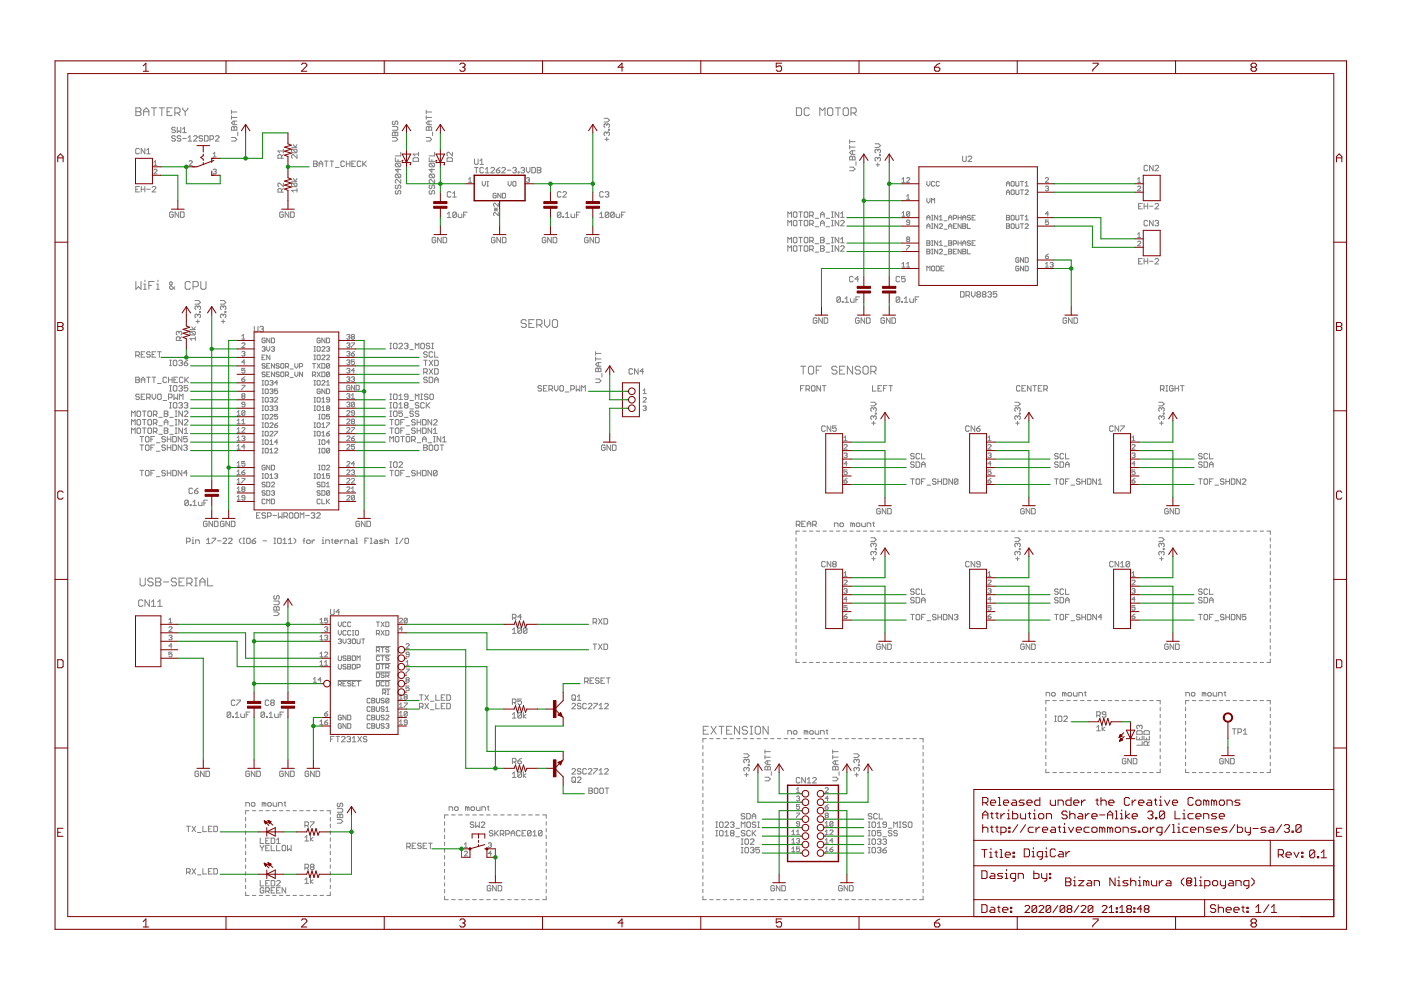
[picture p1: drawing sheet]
<svg xmlns="http://www.w3.org/2000/svg" width="420mm" height="297mm" viewBox="0 0 420 297" stroke-linecap="round" stroke-linejoin="round" font-family="sans-serif">
<g fill="none" stroke="#808080" stroke-width=".3">
<path d="M40.7 32.3h1.2l.4 .4v.4l-.4 .4 .4 .4v.4l-.4 .3h-1.2zM40.7 33.5h1.2M43.1 33.5h1.5M43.1 34.6v-1.5l.8-.8 .7 .8v1.5M45.4 32.3h1.6M46.2 32.3v2.3M47.8 32.3h1.5M48.5 32.3v2.3M50.1 33.5h.8M51.6 32.3h-1.5v2.3h1.5M52.4 33.9h1.2l.4-.4v-.8l-.4-.4h-1.2v2.3M52.6 38.4l-.3-.3h-.5l-.3 .3 .3 .5h.5l.3 .3-.3 .6h-.5l-.3-.3"/>
<path d="M53.1 38.1v1.7l.6-.6 .5 .6v-1.7M53.2 33.9l.8 .7M54.8 32.3v.4l.7 .8M54.8 39.8h1.1M54.8 38.7l.5-.6v1.7M55.5 33.5v1.1M56.3 32.3v.4l-.8 .8M69.4 38.2l.3-.3 .5 .3 .6-.3 .2 .3v.8h-1.6zM69.4 33v1.1M69.4 34.7v1.1M69.4 35.2h1.6M69.4 33.6h1.6"/>
<path d="M70.2 36.3v1.1M70.2 38.2v.8M71 36.3h-1l-.6 .6 .6 .5h1M71.3 39.6v1.1M117.7 37.9h1.3l.3 .3v.6l-.3 .2h-1.3M117.7 39.9l.2-.3 .6 .3 .5-.3 .3 .3v.8h-1.6zM117.9 36.3l-.2 .3v.5l.5 .3 .3-.3v-.5l.5-.3 .3 .3v.5l-.3 .3M118.5 39.9v.8M127.8 38.2l.3-.3 .5 .3 .6-.3 .3 .3v.8h-1.7zM127.8 35.2h1.7M127.8 33.6h1.7M127.8 33v1.1"/>
<path d="M127.8 34.7v1.1M128.6 36.3v1.1M128.6 38.2v.8M129.5 36.3h-1.1l-.6 .6 .6 .5h1.1M129.7 39.6v1.1M181.2 35.5h1l.6 .5-.6 .6h-1M182 37.4v.3M182 39.9v.2M182 39.9l-.3-.3-.5 .3v.5l.2 .3M182 37.4l-.3-.3-.5 .3v.5l.2 .3M182 39.9l.2-.3 .6 .3v.5l-.3 .3M182 37.4l.2-.3 .6 .3v.5l-.3 .3"/>
<path d="M182.5 38.8h.3v.2h-.3zM238.8 32.3h1.2l.4 .4v1.6l-.4 .3h-1.2zM242.7 32.7l-.4-.4h-.7l-.4 .4v1.6l.4 .3h.7l.4-.3M245.9 34.6v-2.3l.7 .8 .8-.8v2.3M248.2 32.7l.4-.4h.8l.3 .4v1.6l-.3 .3h-.8l-.4-.3zM250.5 32.3h1.6M251.3 32.3v2.3M252.9 32.7l.4-.4h.7l.4 .4v1.6l-.4 .3h-.7l-.4-.3zM255.2 33.9h1.2l.4-.4v-.8l-.4-.4h-1.2v2.3M256 33.9l.8 .7M40.7 56.7h.6M41.8 44.7l-.3-.2h-.5l-.3 .2v1.1l.3 .3h.5l.3-.3"/>
<path d="M41.8 55.9h-1.1v1.6h1.1M42.4 55.9v1.6M42.4 56.7h1M43.4 44.5v1.6l-1-1.6v1.6M43.4 55.9v1.6M44 46.1h1.1M44 45l.5-.5v1.6M44 56.7h1.1M45.6 56.2l.3-.3h.5l.3 .3v.3l-1.1 1h1.1M46.1 49.6h1M46.1 50.9l.3-.2 .7 .2-1 1.2h1M46.1 48.6l.5-.4v1.4"/>
<path d="M52.6 40.9l-.3-.2h-.5l-.3 .2 .3 .6h.5l.3 .3-.3 .5h-.5l-.3-.3M54.2 40.9l-.2-.2h-.6l-.3 .2 .3 .6h.6l.2 .3-.2 .5h-.6l-.3-.3M54.8 41.5h1.1M56.4 42.3h1.1M56.4 41.2l.6-.5v1.6M56.7 48.4l.3-.2 .7 .2-1 1.2h1M58.1 40.9l.2-.2h.6l.2 .2v.3l-1 1.1h1M60.8 40.9l-.3-.2h-.5l-.3 .2 .3 .6h.5l.3 .3-.3 .5h-.5l-.3-.3M61.3 40.7h.8l.3 .2v1.1l-.3 .3h-.8zM63 41.8h.8l.3-.3v-.6l-.3-.2h-.8v1.6M63.9 50.9l.7-.2 .3 .2-.3 .5M63.9 46.1l.5-.5v1.4"/>
<path d="M63.9 47h1M64.4 51.4h.2M64.6 40.9l.3-.2h.5l.3 .2v.3l-1.1 1.1h1.1M64.6 51.4l.3 .2-.3 .5-.7-.2M69.4 41.2h1.1l.5 .6-.5 .5h-1.1M84.4 57.6v-.8l-.2-.3h-.6l-.2 .3v.8h1.6M84.4 47.4v-.8l-.2-.2h-.6l-.2 .2v.8h1.6M85 54.9v1.1l-1.1-1.1h-.3l-.2 .2v.6l.2 .3M85 46.4l-.6 .5M85 45.3h-1.6l.5 .5M85 44.7v1.1M85 56.5l-.6 .5"/>
<path d="M87.4 44.2h1.7M87.4 54.3h1.7M87.7 54.9l1.1 1.1M87.7 44.7h1.1l.3 .3v.5l-.3 .3M87.7 54.9h1.1l.3 .2v.6l-.3 .3M87.7 44.7l-.3 .3v.5l.3 .3h1.1M87.7 54.9l-.3 .2v.6l.3 .3h1.1M87.7 44.7l1.1 1.1M88 43.3l.5 .9 .6-.9M88 53.5l.5 .8 .6-.8M89.1 46.4v1l-1.1-1h-.3l-.3 .2v.6l.3 .2M89.1 56.5v1.1"/>
<path d="M89.1 57h-1.7l.6 .6M94 48.3h.9l.2 .3-.2 .5 .2 .5-.2 .3h-.9zM94 49.1h.9M95.7 49.1h1.1M95.7 49.9v-1.1l.5-.5 .6 .5v1.1M97.3 48.3h1.1M97.9 48.3v1.6M99 48.3h1M99.5 48.3v1.6M100.6 50.2h1.1M103.3 48.6l-.3-.3h-.5l-.3 .3v1l.3 .3h.5l.3-.3M103.9 49.1h1"/>
<path d="M103.9 48.3v1.6M104.9 48.3v1.6M105.5 49.1h.5M106.6 48.3h-1.1v1.6h1.1M108.2 48.6l-.3-.3h-.5l-.3 .3v1l.3 .3h.5l.3-.3M108.8 48.3v1.6M109.1 49.1l.8 .8M109.9 48.3l-1.1 1.1M117.7 41.2h1l.6 .6-.6 .5h-1M118.6 47.3v1.1h1.6M118.8 57.1l-.2 .3v.5l.5 .3 .3-.3v-.5l.5-.3 .3 .3v.5l-.3 .3M118.8 55.5l-.2 .2v.6l.2 .3 .6-.3v-.6l.2-.2 .6 .2v.6l-.3 .3"/>
<path d="M118.8 52.2l-.2 .3v.5l.2 .3h1.1M118.8 52.2h1.1l.3 .3v.5l-.3 .3M118.8 48.9l-.2 .3v.5l.2 .3h1.1M118.8 48.9h1.1l.3 .3v.5l-.3 .3M118.8 52.2l1.1 1.1M118.8 48.9l1.1 1.1M119.4 50.5v1.1l-.8-.8h1.6M119.4 47.8v.6M120.2 53.8v1.1l-1.1-1.1h-.3l-.2 .3v.6l.2 .2M120.2 45.6v1.1h-1.6M123.9 47.6l.3-.3h1l.3 .3v.8h-1.6zM125.5 45.6v1.1"/>
<path d="M125.5 46.2h-1.6l.5 .5M127.8 41.2h1.1l.6 .6-.6 .5h-1.1M128.7 47.3v1.1h1.6M129 48.9h1.1l.2 .3v.5l-.2 .3M129 57.1l-.3 .3v.5l.3 .3 .5-.3v-.5l.3-.3 .5 .3v.5l-.2 .3M129 48.9l-.3 .3v.5l.3 .3h1.1M129 52.2l-.3 .3v.5l.3 .3h1.1M129 55.5l-.3 .2v.6l.3 .3 .5-.3v-.6l.3-.2 .5 .2v.6l-.2 .3M129 52.2h1.1l.2 .3v.5l-.2 .3M129 52.2l1.1 1.1M129 48.9l1.1 1.1M129.5 47.8v.6"/>
<path d="M129.5 50.5v1.1l-.8-.8h1.6M130.3 53.8v1.1l-1-1.1-.6 .3v.6l.3 .2M130.3 45.6v1.1h-1.6M134 47.6l.3-.3h1.1l.3 .3v.8h-1.7zM135.2 57.7l-.2-.3h-.6l-.3 .3v1.1l.3 .3h.6l.2-.3M135.7 45.6v1.1l-1.1-1.1-.6 .3v.6l.3 .2M135.8 58l.5-.6v1.7M135.8 59.1h1.1M140.5 53.7l.5-.4v1.4M140.5 54.7h1M142.3 47.6v1.4l.3 .3h.5l.3-.3v-1.4M142.3 50.2h1.1"/>
<path d="M142.9 50.2v1.6M143.9 48.2l.6-.6v1.7M143.9 49.3h1.1M144.6 54.4v.9l.5 .5 .5-.5v-.9M145 50.5l-.2-.3h-.6l-.3 .3v1l.3 .3h.6l.2-.3M145.6 50.7l.5-.5v1.6M145.6 51.8h1.1M146 55.8h.5M146 54.4h.5M146.3 54.4v1.4M147.2 50.5l.3-.3h.5l.3 .3v.2l-1.1 1.1h1.1M148.8 58.2l-.2-.3-.7 .3v.9l.7 .2 .2-.7h-.5"/>
<path d="M148.8 51h.9l.2 .5-.2 .3h-.6l-.3-.3zM149.9 50.2l-1.1 .8M150.2 57.9v1.4l-.9-1.4v1.4M150.5 50.5l.2-.3h.6l.3 .3v.2l-1.1 1.1h1.1M150.7 57.9h.7l.2 .3v.9l-.2 .2h-.7zM152.1 51h1.1M152.4 54.4v.9l.4 .5 .5-.5v-.9M153.8 50.5l.2-.3h.6l.2 .3-.2 .5M154 54.4l.7 .2v.9l-.2 .3-.7-.3v-.9zM154.3 51h.3M154.6 51l.2 .3-.2 .5h-.6l-.2-.3M155.4 51.5h.3v.3h-.3z"/>
<path d="M156.2 50.5l.3-.3h.5l.3 .3-.3 .5M156.8 51h.2M157 51l.3 .3-.3 .5h-.5l-.3-.3M157.9 50.2v1.1l.5 .5 .5-.5v-1.1M157.9 53.5l.7-.2 .2 .2-.2 .5M158.3 54h.3M158.6 54l.2 .2-.2 .5-.7-.3M159.5 50.2h.8l.3 .3v1l-.3 .3h-.8zM161.1 50.2h.8l.3 .3-.3 .5 .3 .5-.3 .3h-.8zM161.1 51h.8M168.2 57.7l-.2-.3h-.6l-.2 .3v1.1l.2 .3h.6l.2-.3M168.8 57.7l.3-.3h.5l.3 .3v.3l-1.1 1.1h1.1"/>
<path d="M180.9 57.7l-.2-.3h-.6l-.2 .3v1.1l.2 .3h.6l.2-.3M181.4 41.8h1.1M181.5 57.7l.3-.3h.5l.3 .3-.3 .6M182 41.2v1.1M182 58.3h.3M182.3 58.3l.3 .2-.3 .6h-.5l-.3-.3M254.8 50.1h1.1l.5 .6-.5 .5h-1.1M254.8 41.9v1.1M254.8 43.6v1M254.8 44.1h1.6M254.8 42.5h1.6M255.1 46.8l.5 .3 .6-.3 .2 .3v.8h-1.6v-.8z"/>
<path d="M255.6 45.2v1.1M255.6 47.1v.8M256.4 45.2h-1l-.6 .5 .6 .6h1M256.7 48.5v1.1M262.4 43.1h1.1l.6 .5-.6 .6h-1.1M262.7 49.4h1.1M263.2 47.5l.3-.3 .6 .3v.5l-.3 .3M263.2 45v.3M263.2 47.5v.2M263.2 48.8v1.1M263.2 47.5l-.2-.3-.6 .3v.5l.3 .3M263.2 45l-.2-.3-.6 .3v.6l.3 .2"/>
<path d="M263.2 45l.3-.3 .6 .3v.6l-.3 .2M263.8 46.4h.3v.3h-.3zM270.5 53.7l.5-.4v1.4M270.5 54.7h.9M271.9 53.5l.2-.2 .7 .2-.9 1.2h.9M271.9 58.8l.5-.5v1.4M271.9 59.7h.9M278 54.4v.9l.4 .5 .5-.5v-.9M278 59.5v.9l.4 .5 .5-.5v-.9M280.3 54.6l-.2-.2-.7 .2v.9l.2 .3 .7-.3M281.7 54.6l-.2-.2-.7 .2v.9l.2 .3 .7-.3M288.7 46.8v1.4l.3 .2h.5l.3-.2v-1.4"/>
<path d="M290.3 47.1l.3-.3h.5l.3 .3v.2l-1.1 1.1h1.1M301.8 58.3v-.9l.5-.5 .5 .5v.9M301.8 55.8v-1l.5-.4 .5 .4v1M301.8 55.1h1M301.8 57.6h1M303.2 54.6l.3-.2 .7 .2v.9l-.3 .3-.7-.3zM303.5 56.9l.7 .2v1l-.3 .2-.7-.2v-1zM304.6 54.4v1.1l.3 .3 .7-.3v-1.1M304.6 56.9v1.2l.3 .2 .7-.2v-1.2M306 54.4h1M306 56.9h1M306.5 54.4v1.4"/>
<path d="M306.5 56.9v1.4M307.4 55.8h1M307.4 54.8l.5-.4v1.4M307.4 57.1l.3-.2 .7 .2-1 1.2h1M313.5 56l.7-.2 .3 .2-.3 .5M313.5 53.5l.3-.2 .7 .2-1 1.2h1M314 56.5h.2M314.2 56.5l.3 .2-.3 .5-.7-.2M341.2 56l.2-.2 .7 .2-.9 1.2h.9M341.2 54.7h.9M341.2 53.7l.4-.4v1.4M344.2 49.8l-.3-.2h-.5l-.3 .2v1.1l.3 .3h.5l.3-.3"/>
<path d="M345.8 49.6v1.6l-1.1-1.6v1.6M346.4 49.8l.2-.2h.6l.3 .2v.3l-1.1 1.1h1.1M52 63.8l-.3-.3h-.6l-.2 .3v1.1l.2 .3h.6l.3-.3v-.6h-.6M53.6 63.5v1.7l-1.1-1.7v1.7M54.1 63.5h.9l.2 .3v1.1l-.2 .3h-.9zM85 63.8l-.3-.3h-.5l-.3 .3v1.1l.3 .3h.5l.3-.3v-.6h-.6M86.6 63.5v1.7l-1.1-1.7v1.7M87.2 63.5h.8l.2 .3v1.1l-.2 .3h-.8zM130.7 71.4l-.3-.3h-.5l-.3 .3v1.1l.3 .3h.5l.3-.3v-.5h-.5M132.3 71.1v1.7l-1.1-1.7v1.7M132.9 71.1h.8l.3 .3v1.1l-.3 .3h-.8zM134.1 64.1l.6-.5v1.6"/>
<path d="M134.1 65.2h1.1M136.9 63.9l-.3-.3h-.5l-.3 .3v1M136.9 63.9v1l-.3 .3h-.5l-.3-.3M136.9 63.9l-1.1 1M137.4 64.1v.8l.3 .3h.8v-1.1M139 64.4h.6M140.1 63.6h-1.1v1.6M148.3 62.3l.9 .9M148.3 62.8h.9M148.5 71.4l-.3-.3h-.5l-.3 .3v1.1l.3 .3h.5l.3-.3v-.5h-.6M148.7 62.3v.9M149.2 62.3l-.9 .9"/>
<path d="M149.4 60.9v.9l-.9-.9-.5 .3 .3 .6M149.4 63.7v.9l-.9-.9-.5 .2 .3 .7M150.1 71.1v1.7l-1.1-1.7v1.7M150.7 71.1h.8l.2 .3v1.1l-.2 .3h-.8zM163.7 71.4l-.3-.3h-.5l-.3 .3v1.1l.3 .3h.5l.3-.3v-.5h-.5M165.3 71.1v1.7l-1-1.7v1.7M165.9 71.1h.8l.3 .3v1.1l-.3 .3h-.8zM168.2 63.9v1l-.2 .3h-.6l-.2-.3M168.2 63.9l-.2-.3h-.6l-.2 .3v1M168.2 63.9l-1 1M168.8 64.9h.3v.3h-.3zM169.6 65.2h1.1"/>
<path d="M169.6 64.1l.6-.5v1.6M171.3 64.1v.8l.2 .3h.8v-1.1M172.9 64.4h.5M174 63.6h-1.1v1.6M176.4 71.4l-.3-.3h-.5l-.3 .3v1.1l.3 .3h.5l.3-.3v-.5h-.5M178 71.1v1.7l-1-1.7v1.7M178.6 71.1h.8l.3 .3v1.1l-.3 .3h-.8zM179.9 65.2h1M179.9 64.1l.5-.5v1.6M182.6 63.9l-.3-.3h-.5l-.3 .3v1M182.6 63.9v1l-.3 .3h-.5l-.3-.3M182.6 63.9l-1.1 1"/>
<path d="M184.2 63.9l-.3-.3h-.5l-.3 .3v1M184.2 63.9v1l-.3 .3h-.5l-.3-.3M184.2 63.9l-1.1 1M184.8 64.1v.8l.2 .3h.8v-1.1M186.4 64.4h.5M187.5 63.6h-1.1v1.6M236.3 65.2v-1.7l.5 .6 .6-.6v1.7M236.3 67.7v-1.6l.5 .5 .6-.5v1.6M236.3 72.8v-1.7l.5 .6 .6-.6v1.7M236.3 75.3v-1.6l.5 .5 .6-.5v1.6M237.9 63.8l.3-.3h.5l.3 .3v1.1l-.3 .3h-.5l-.3-.3zM237.9 66.3l.3-.2h.5l.3 .2v1.1l-.3 .3h-.5l-.3-.3z"/>
<path d="M237.9 71.4l.3-.3h.5l.3 .3v1.1l-.3 .3h-.5l-.3-.3zM237.9 74l.3-.3h.5l.3 .3v1l-.3 .3h-.5l-.3-.3zM239.5 63.5h1.1M239.5 71.1h1.1M239.5 73.7h1.1M239.5 66.1h1.1M240.1 63.5v1.7M240.1 66.1v1.6M240.1 71.1v1.7M240.1 73.7v1.6M241.4 63.5h.6l.3 .3v1.1l-.3 .3h-.6l-.2-.3v-1.1zM241.4 66.1h.6l.3 .2v1.1l-.3 .3h-.6l-.2-.3v-1.1z"/>
<path d="M241.4 71.1h.6l.3 .3v1.1l-.3 .3h-.6l-.2-.3v-1.1zM241.4 73.7h.6l.3 .3v1l-.3 .3h-.6l-.2-.3v-1zM242.8 64.6h.8l.3-.3v-.5l-.3-.3h-.8v1.7M242.8 67.2h.8l.3-.3v-.6l-.3-.2h-.8v1.6M242.8 72.2h.8l.3-.2v-.6l-.3-.3h-.8v1.7M242.8 74.8h.8l.3-.3v-.5l-.3-.3h-.8v1.6M243.4 72.2l.5 .6M243.4 67.2l.5 .5M243.4 64.6l.5 .6M243.4 74.8l.5 .5M244.5 65.4h1M244.5 73h1"/>
<path d="M244.5 68h1M244.5 75.6h1M246.1 65.2v-1.1l.5-.6 .6 .6v1.1M246.1 67.7v-1.1l.5-.5 .6 .5v1.1M246.1 71.1h.8l.3 .3-.3 .6 .3 .5-.3 .3h-.8zM246.1 73.7h.8l.3 .3-.3 .5 .3 .5-.3 .3h-.8zM246.1 64.3h1.1M246.1 72h.8M246.1 66.9h1.1M246.1 74.5h.8M247.7 65.4h1.1M247.7 73h1.1"/>
<path d="M247.7 68h1.1M247.7 75.6h1.1M249.4 63.5h.5M249.4 65.2h.5M249.4 71.1h.5M249.4 72.8h.5M249.4 73.7h.5M249.4 66.1h.5M249.4 67.7h.5M249.4 75.3h.5M249.6 63.5v1.7M249.6 66.1v1.6"/>
<path d="M249.6 71.1v1.7M249.6 73.7v1.6M251.5 63.5v1.7l-1-1.7v1.7M251.5 66.1v1.6l-1-1.6v1.6M251.5 71.1v1.7l-1-1.7v1.7M251.5 73.7v1.6l-1-1.6v1.6M252.1 65.2h1.1M252.1 72.8h1.1M252.1 64.1l.5-.6v1.7M252.1 66.3l.3-.2h.5l.3 .2v.3l-1.1 1.1h1.1M252.1 74l.3-.3h.5l.3 .3v.2l-1.1 1.1h1.1M252.1 71.7l.5-.6v1.7"/>
<path d="M270.5 63.9l.5-.5v1.4M270.5 79.1l.5-.4v1.4M270.5 64.8h.9M271.9 73.6h.9l-.9 1.4M271.9 79.1l.5-.4v1.4M272.1 71.7l-.2-.2 .2-.5 .7 .3-.2 .4M272.1 71.7l-.2 .3 .2 .4 .7-.2-.2-.5M272.1 71.7h.5M272.8 66.7h-.7l-.2-.3 .2-.4 .7 .2v.9l-.2 .3-.7-.3M272.8 63.6v1l-.2 .2-.7-.2M272.8 63.6l-.9 1M272.8 63.6l-.2-.2-.7 .2v1"/>
<path d="M278 65.2h.9M278 72.2h.7l.2 .2-.2 .5 .2 .4-.2 .3h-.7zM278 65.9v-.9l.4-.5 .5 .5v.9M278 68.5v-1l.4-.4 .5 .4v1M278 74.7h.7l.2 .2-.2 .5 .2 .5-.2 .2h-.7zM278 67.8h.9M278 75.4h.7M278 72.9h.7M279.4 60.9v-1.4l.4 .4 .5-.4v1.4M279.4 64.5h.4M279.4 65.9h.4M279.4 67.1h.4"/>
<path d="M279.4 68.5h.4M279.4 74.7h.4M279.4 76.1h.4M279.4 73.6h.4M279.4 72.2h.4M279.6 79.8l.7 .2v.9l-.2 .3-.7-.3v-.9zM279.6 64.5v1.4M279.6 67.1v1.4M279.6 72.2v1.4M279.6 74.7v1.4M280.8 79.8h.7l.2 .2v.9l-.2 .3h-.7zM281.2 64.5v1.4l-.9-1.4v1.4"/>
<path d="M281.2 67.1v1.4l-.9-1.4v1.4M281.2 72.2v1.4l-.9-1.4v1.4M281.2 74.7v1.4l-.9-1.4v1.4M281.7 74.9l.2-.2 .7 .2-.9 1.2h.9M281.7 65.9h.9M281.7 67.3l.2-.2 .7 .2-.9 1.2h.9M281.7 73.6h.9M281.7 72.6l.5-.4v1.4M281.7 65l.5-.5v1.4M283.1 76.3h.9M283.1 79.8h-.9v1.4h.9M283.1 73.8h.9"/>
<path d="M283.1 68.7h.9M283.1 66.2h.9M284.5 74.7h.7l.2 .2-.2 .5 .2 .5-.2 .2h-.7zM284.5 65.2h.9M284.5 68.5v-1l.5-.4 .4 .4v1M284.5 67.8h.9M284.5 75.4h.7M284.5 65.9v-.9l.5-.5 .4 .5v.9M284.5 72.2h.7l.2 .2-.2 .5 .2 .4-.2 .3h-.7zM284.5 72.9h.7M285.9 73.1h.7l.3-.2-.3-.7h-.7v1.4M285.9 65.5h.7l.3-.3-.3-.7h-.7v1.4"/>
<path d="M285.9 67.8h.5M285.9 75.4h.5M286.9 67.1h-1v1.4h1M286.9 74.7h-1v1.4h1M287.3 65.2h.9M287.3 64.5v1.4M287.3 72.2v1.4M287.3 72.9h.9M288.2 67.1v1.4l-.9-1.4v1.4M288.2 74.7v1.4l-.9-1.4v1.4M288.2 64.5v1.4M288.2 72.2v1.4"/>
<path d="M288.7 73.6v-1l.5-.4 .4 .4v1M288.7 65.2h.9M288.7 67.1h.7l.2 .2-.2 .5 .2 .4-.2 .3h-.7zM288.7 67.8h.7M288.7 74.7h.7l.2 .2-.2 .5 .2 .5-.2 .2h-.7zM288.7 75.4h.7M288.7 65.9v-.9l.5-.5 .4 .5v.9M288.7 72.9h.9M290.1 67.1v1.4h.9M290.1 74.7v1.4h.9M291 64.8l-.7-.3-.2 .5 .7 .2 .2 .5-.2 .2-.7-.2M291 72.4l-.7-.2-.2 .4 .7 .3 .2 .4-.2 .3-.7-.3"/>
<path d="M291.5 65.2h.5M291.5 72.9h.5M292.5 64.5h-1v1.4h1M292.5 72.2h-1v1.4h1M301.8 65.2h.7M301.8 64.5h.7l.3 .3-.3 .4 .3 .5-.3 .2h-.7zM301.8 67.1h.7l.3 .2-.3 .5 .3 .4-.3 .3h-.7zM301.8 67.8h.7M303.5 64.5l.7 .3v.9l-.3 .2-.7-.2v-.9zM303.5 67.1l.7 .2v.9l-.3 .3-.7-.3v-.9zM304.6 64.5v1.2l.3 .2 .7-.2v-1.2M304.6 67.1v1.1l.3 .3 .7-.3v-1.1"/>
<path d="M305.6 77.5l-.3-.3-.7 .3v.9l.3 .2 .7-.2v-.5h-.5M306 64.5h1M306 67.1h1M306.5 64.5v1.4M306.5 67.1v1.4M307 77.2v1.4l-1-1.4v1.4M307 79.8v1.4l-1-1.4v1.4M307.4 65l.5-.5v1.4M307.4 67.3l.3-.2 .7 .2-1 1.2h1M307.4 77.2h.7l.3 .3v.9l-.3 .2h-.7zM307.4 79.8h.7l.3 .2v.9l-.3 .3h-.7zM307.4 65.9h1"/>
<path d="M313.5 76.8h.7l.3 .5-.7 .2zM313.5 79.1l.5-.4v1.4M314.5 66h-1v.7l.5-.3 .5 .3-.3 .7-.7-.3M314.5 64.1h-1l.7-.7v1.4M314.5 76.1l-1 .7M314.9 78.9l.7-.2 .2 .2-.2 .5M315.4 79.4h.2M315.6 79.4l.2 .2-.2 .5-.7-.3M341.2 71.2h.9M341.2 70.2l.4-.4v1.4M341.2 72.5l.2-.2 .7 .2-.9 1.2h.9M341.5 61.8h.5"/>
<path d="M341.5 78.3h.5M342.6 61h-1.1v1.6h1.1M342.6 77.5h-1.1v1.6h1.1M343.1 61v1.6M343.1 77.5v1.6M343.1 61.8h1.1M343.1 78.3h1.1M344.2 66.3l-.3-.2h-.5l-.3 .2v1.1l.3 .3h.5l.3-.3M344.2 61v1.6M344.2 77.5v1.6M344.7 61.8h1.1M344.7 78.3h1.1"/>
<path d="M345.8 66.1v1.6l-1.1-1.6v1.6M346.4 66.3l.2-.2h.6l.3 .2-.3 .6M346.4 61.3l.2-.3h.6l.3 .3v.2l-1.1 1.1h1.1M346.4 77.8l.2-.3h.6l.3 .3v.2l-1.1 1.1h1.1M346.9 66.9h.3M347.2 66.9l.3 .3-.3 .5h-.6l-.2-.3M40.7 84.4v2.3l.8-.8 .8 .8v-2.3M43.1 85.2h.4v1.5M43.1 86.7h.8M43.5 84v.4M44.6 85.6h.8M46.2 84.4h-1.6v2.3"/>
<path d="M47 85.2h.4v1.5M47 86.7h.8M47.4 84v.4M52.4 85.9l-.8 .8h-.3l-.4-.4v-.4l.7-.7v-.4l-.3-.4-.4 .4v.4l1.5 1.5M53.7 99.6v.3M53.7 99.6l-.3-.3-.5 .3v.5l.2 .3M53.7 99.6l.3-.3 .5 .3v.5l-.3 .3M57 98.8h1.6M57.1 84.8l-.4-.4h-.8l-.4 .4v1.5l.4 .4h.8l.4-.4M57.2 99.3l-.2 .3v.5l.2 .3h1.1M57.2 99.3h1.1l.3 .3v.5l-.3 .3M57.2 99.3l1.1 1.1"/>
<path d="M57.5 98l.6 .8 .5-.8M57.9 85.9h1.2l.4-.3v-.8l-.4-.4h-1.2v2.3M58.5 90.1h1.1l.5 .5-.5 .6h-1.1M58.8 96.4h1M59.3 94.4l-.3-.2-.5 .2v.6l.3 .3M59.3 94.4l.3-.2 .5 .2v.6l-.3 .3M59.3 92l-.3-.3-.5 .3v.5l.3 .3M59.3 92l.3-.3 .5 .3v.5l-.3 .3M59.3 92v.3M59.3 94.4v.3M59.3 95.8v1.1M59.8 93.3h.3v.3h-.3z"/>
<path d="M60.2 84.4v1.9l.4 .4h.8l.4-.4v-1.9M66.1 90.1h1.1l.5 .5-.5 .6h-1.1M66.4 96.4h1.1M66.9 92v.3M66.9 94.4v.3M66.9 95.8v1.1M66.9 94.4l-.2-.2-.6 .2v.6l.3 .3M66.9 92l-.2-.3-.6 .3v.5l.3 .3M66.9 94.4l.3-.2 .5 .2v.6l-.2 .3M66.9 92l.3-.3 .5 .3v.5l-.2 .3M67.5 93.3h.2v.3h-.2zM76.3 97.8v1.4l.2 .2h.6l.3-.2v-1.4"/>
<path d="M77.9 98.1l.3-.3h.5l.3 .3-.3 .5M78.4 98.6h.3M78.7 98.6l.3 .3-.3 .5h-.5l-.3-.2M157.9 96.2l-.4-.4h-.8l-.4 .4v.4l.4 .4h.8l.4 .4v.3l-.4 .4h-.8l-.4-.4M158.6 97h.8M160.2 95.8h-1.6v2.3h1.6M161 97.4h1.1l.4-.4v-.8l-.4-.4h-1.1v2.3M161.8 97.4l.7 .7M163.3 95.8v1.6l.8 .7 .8-.7v-1.6M166 95.8h.8l.4 .4v1.5l-.4 .4h-.8l-.3-.4v-1.5zM245 95.5l-.3-.2h-.5l-.3 .2v1.1l.3 .3h.5l.3-.3v-.5h-.6M246.6 95.3v1.6l-1.1-1.6v1.6"/>
<path d="M247.2 95.3h.8l.2 .2v1.1l-.2 .3h-.8zM252.1 89.3l-.3-.3h-.6l-.2 .3v1M252.1 89.3v1l-.3 .3h-.6l-.2-.3M252.1 89.3l-1.1 1M252.6 90.3h.3v.3h-.3zM253.4 90.6h1.1M253.4 89.5l.6-.5v1.6M255.1 89.5v.8l.2 .3h.8v-1.1M255.9 83.1l-.3-.3h-.5l-.3 .3v1.1l.3 .3h.5l.3-.3M256.7 89.8h.5M257.5 83.7h-1.1l.8-.9v1.7M257.7 95.5l-.3-.2h-.5l-.3 .2v1.1l.3 .3h.5l.3-.3v-.5h-.6"/>
<path d="M257.8 89h-1.1v1.6M259.3 95.3v1.6l-1.1-1.6v1.6M259.9 95.3h.8l.2 .2v1.1l-.2 .3h-.8zM265.3 95.5l-.3-.2h-.5l-.3 .2v1.1l.3 .3h.5l.3-.3v-.5h-.5M266.9 95.3v1.6l-1-1.6v1.6M267.5 95.3h.8l.3 .2v1.1l-.3 .3h-.8zM269.8 83.1l-.2-.3h-.6l-.2 .3v1.1l.2 .3h.6l.2-.3M269.8 89.3l-.2-.3h-.6l-.2 .3v1M269.8 89.3v1l-.2 .3h-.6l-.2-.3M269.8 89.3l-1 1M270.4 90.3h.3v.3h-.3zM270.5 80.1h.9"/>
<path d="M271.2 90.6h1.1M271.2 89.5l.5-.5v1.6M271.5 82.8h-1.1v.9l.5-.3 .6 .3v.5l-.3 .3h-.5l-.3-.3M271.9 80.1h.9M272.8 89.5v.8l.3 .3h.8v-1.1M274.5 89.8h.5M275.6 89h-1.1v1.6M278 81.2v-1.4l.4 .4 .5-.4v1.4M282.2 80.5h.4M288.1 87.4h.8l.2 .3v1.1l-.2 .2h-.8zM289.7 88.5h.8l.3-.3v-.5l-.3-.3h-.8v1.6M290.2 88.5l.6 .5"/>
<path d="M291.3 87.4v1.1l.6 .5 .5-.5v-1.1M293.2 88.2l-.2 .3 .2 .5h.6l.2-.2-.2-.6M293.2 88.2l-.2-.2 .2-.6h.6l.2 .3-.2 .5M293.2 88.2h.6M294.9 88.2l-.3 .3 .3 .5h.5l.3-.2-.3-.6M294.9 88.2l-.3-.2 .3-.6h.5l.3 .3-.3 .5M294.9 88.2h.5M296.2 87.7l.3-.3h.6l.2 .3-.2 .5M296.8 88.2h.3M297.1 88.2l.2 .3-.2 .5h-.6l-.3-.2M299 87.4h-1.1v.8l.5-.2 .6 .2v.6l-.3 .2h-.5l-.3-.2M305.6 80l-.3-.2-.7 .2v.9l.3 .3 .7-.3v-.4h-.5"/>
<path d="M313.5 80.1h1M319.9 95.5l-.3-.2h-.5l-.3 .2v1.1l.3 .3h.5l.3-.3v-.5h-.5M321.5 95.3v1.6l-1.1-1.6v1.6M322.1 95.3h.8l.3 .2v1.1l-.3 .3h-.8zM40.7 106.5h.8l.3-.3v-.5l-.3-.3h-.8v1.7M40.7 113.1h.8l.3 .2-.3 .6 .3 .5-.3 .3h-.8zM40.7 113.9h.8M41.3 106.5l.5 .6M41.8 118.4l-.3-.3h-.5l-.3 .6 .3 .2h.5l.3 .6-.3 .3h-.5l-.3-.3M42.4 114.7v-1.1l.5-.5 .5 .5v1.1M42.4 106.2h.5M42.4 113.9h1"/>
<path d="M42.4 118.9h.5M43.4 105.4h-1v1.7h1M43.4 118.1h-1v1.7h1M44 119.2h.8l.3-.3v-.5l-.3-.3h-.8v1.7M44 113.1h1.1M44.5 113.1v1.6M44.5 119.2l.6 .6M45.1 105.7l-.3-.3h-.5l-.3 .3 .3 .5h.5l.3 .3-.3 .6h-.5l-.3-.3M45.6 118.1v1.1l.6 .6 .5-.6v-1.1M45.6 106.2h.6M45.6 113.1h1.1M46.2 113.1v1.6"/>
<path d="M46.7 105.4h-1.1v1.7h1.1M47.3 105.4h1M47.3 115h1M47.3 118.4l.2-.3h.6l.2 .3v1.1l-.2 .3h-.6l-.2-.3zM47.8 105.4v1.7M50 113.3l-.3-.2h-.5l-.3 .2v1.1l.3 .3h.5l.3-.3M50.5 119.2h.9l.2-.3v-.5l-.2-.3h-.9v1.7M50.5 113.9h1.1M50.5 113.1v1.6M50.9 115.6h.5M50.9 117.2h.5M50.9 108h.5"/>
<path d="M50.9 109.6h.5M51.1 108v1.6M51.1 115.6v1.6M51.6 113.1v1.6M52.2 113.9h.5M52.2 118.1v1.7l.5-.6 .6 .6v-1.7M52.2 115.6h.6l.2 .3v1l-.2 .3h-.6l-.2-.3v-1zM52.2 108h.6l.2 .2v1.1l-.2 .3h-.6l-.2-.3v-1.1zM53.3 113.1h-1.1v1.6h1.1M53.6 115.9l.3-.3h.5l.3 .3-.3 .5M53.6 108.2l.3-.2h.5l.3 .2-.3 .6M53.8 119.8v-1.7l.6 .6 .5-.6v1.7"/>
<path d="M54 102v-.8l-.3-.3h-.6l-.2 .3v.8h1.6M54.1 116.4h.3M54.1 108.8h.3M54.4 116.4l.3 .3-.3 .5h-.5l-.3-.3M54.4 108.8l.3 .3-.3 .5h-.5l-.3-.3M54.5 100.9l-.5 .6M54.9 113.3l-.3-.2h-.5l-.3 .2v1.1l.3 .3h.5l.3-.3M55.2 108.8h.8l.3 .5-.3 .3h-.5l-.3-.3zM55.4 113.1v1.6M55.7 113.9l.8 .8M56.3 115.6h-1.1v.8l.8-.3 .3 .3v.5l-.3 .3h-.5l-.3-.3M56.3 108l-1.1 .8"/>
<path d="M56.5 113.1l-1.1 1M58.6 101.5h-1.6l.5 .5M58.6 100.9v1.1M72.5 100.7l.5-.5v1.4M72.5 101.6h.9M72.5 105.6l.7-.3 .2 .3-.2 .4M72.5 103l.2-.2 .7 .2-.9 1.2h.9M72.5 113.6h.7l.2 .5-.7 .2zM72.5 115.5h.9l-.9 1.4M72.7 118.7l-.2-.2 .2-.5 .7 .2-.2 .5M72.7 118.7l-.2 .3 .2 .4 .7-.2-.2-.5M72.7 118.7h.5"/>
<path d="M73 106h.2M73.2 106l.2 .3-.2 .4-.7-.2M73.4 110.4h-.9v.7l.5-.2 .4 .2-.2 .7-.7-.2M73.4 108.6h-.9l.7-.7v1.4M73.4 112.9l-.9 .7M78.6 104.1l.7-.2 .2 .2-.2 .5M78.6 107.1h.5M78.6 115.4h.5M78.6 114h.5M78.6 118h.5M78.6 116.6h.5M78.6 119.1h.5"/>
<path d="M78.8 114v1.4M78.8 116.6v1.4M78.8 119.1v1.4M79.1 104.6h.2M79.3 104.6l.2 .2-.2 .5-.7-.2M79.5 101.6l-.2-.3-.7 .3v.9l.2 .2 .7-.2v-.5h-.4M79.5 106.4h-.9v1.4h.9M79.5 109.2l-.7-.2-.2 .4 .7 .3 .2 .4-.2 .3-.7-.3M79.5 111.7l-.7-.2-.2 .5 .7 .2 .2 .5-.2 .2-.7-.2M79.5 119.4l.3-.3 .7 .3v.9l-.3 .2-.7-.2zM79.5 116.8l.3-.2 .7 .2v1l-.3 .2-.7-.2zM79.5 114.3l.3-.3 .7 .3v.9l-.3 .2-.7-.2z"/>
<path d="M80 103.9v.9l.5 .5 .4-.5v-.9M80 109.7h.5M80 112.2h.5M80.9 101.3v1.4l-.9-1.4v1.4M80.9 106.4v1.4l-.9-1.4v1.4M80.9 109h-.9v1.4h.9M80.9 111.5h-.9v1.4h.9M80.9 116.8l.7-.2 .3 .2-.3 .5M80.9 114.3l.7-.3 .3 .3-.3 .4M80.9 119.4l.7-.3 .3 .3-.3 .4M81.4 114.7h.2M81.4 101.3h.7l.2 .3v.9l-.2 .2h-.7z"/>
<path d="M81.4 104.1l.7-.2 .2 .2-.2 .5M81.4 117.3h.2M81.4 119.8h.2M81.6 117.3l.3 .2-.3 .5-.7-.2M81.6 114.7l.3 .3-.3 .4-.7-.2M81.6 119.8l.3 .3-.3 .4-.7-.2M81.9 104.6h.2M82.1 104.6l.2 .2-.2 .5-.7-.2M82.3 119.4l.3-.3 .7 .3-1 1.1h1M82.3 109v1.4l-.9-1.4v1.4M82.3 111.5v1.4l-.9-1.4v1.4M83.3 116.6h-1v.7l.7-.2 .3 .7-.3 .2-.7-.2"/>
<path d="M83.3 114.7h-1l.7-.7v1.4M83.7 109.2l-.7-.2-.2 .4 .7 .3 .2 .4-.2 .3-.7-.3M83.7 111.7l-.7-.2-.2 .5 .7 .2 .2 .5-.2 .2-.7-.2M84.2 111.7l.2-.2 .7 .2v1l-.2 .2-.7-.2zM84.2 109.2l.2-.2 .7 .2v.9l-.2 .3-.7-.3zM85.6 109.9h.7l.3-.7-.3-.2h-.7v1.4M85.6 112.4h.7l.3-.7-.3-.2h-.7v1.4M86.1 112.4l.5 .5M86.1 109.9l.5 .5M87 110.6h.9M87 113.1h.9M88.4 109v.9l.5 .5 .4-.5v-.9"/>
<path d="M88.4 111.5v.9l.5 .5 .4-.5v-.9M89.8 109.9h.7l.2-.7-.2-.2h-.7v1.4M90.7 111.5v1.4l-.9-1.4v1.4M93.7 109h.9M93.7 112.4h.7l.2-.7-.2-.2h-.7v1.4M94.2 106.4h.4M94.2 107.8h.4M94.2 115.4h.4M94.2 114h.4M94.2 119.1h.4M94.2 105.3h.4M94.2 103.9h.4"/>
<path d="M94.2 112.4l.4 .5M94.2 109v1.4M94.4 103.9v1.4M94.4 106.4v1.4M94.4 114v1.4M94.4 119.1v1.4M95.1 104.1l.2-.2 .7 .2v1l-.2 .2-.7-.2zM95.1 106.7l.2-.3 .7 .3v.9l-.2 .2-.7-.2zM95.1 114.3l.2-.3 .7 .3v.9l-.2 .2-.7-.2zM95.1 119.4l.2-.3 .7 .3v.9l-.2 .2-.7-.2zM95.1 111.5l.9 1.4M95.1 109l.9 1.4"/>
<path d="M96 101.6l-.2-.3-.7 .3v.9l.2 .2 .7-.2v-.5h-.4M96 116.8l-.2-.2-.7 .2v1l.2 .2 .7-.2v-.5h-.4M96 111.5l-.9 1.4M96 109l-.9 1.4M96.5 106.7l.3-.3 .7 .3-1 1.1h1M96.5 104.1l.3-.2 .7 .2-1 1.2h1M96.5 109h.7l.3 .2v.9l-.3 .3h-.7zM96.5 111.5h.7l.3 .2v1l-.3 .2h-.7zM96.5 114.3l.3-.3 .7 .3-1 1.1h1M96.5 119.6l.5-.5v1.4M97.5 101.3v1.4l-1-1.4v1.4M97.5 116.6v1.4l-1-1.4v1.4"/>
<path d="M97.9 101.3h.7l.2 .3v.9l-.2 .2h-.7zM97.9 104.1l.7-.2 .2 .2-.2 .5M97.9 106.7l.2-.3 .7 .3-.9 1.1h.9M97.9 116.6h.7l.2 .2v1l-.2 .2h-.7zM97.9 115.4h.9M97.9 114.5l.5-.5v1.4M98.4 104.6h.2M98.6 104.6l.2 .2-.2 .5-.7-.2M98.8 119.8h-.7l-.2-.2 .2-.5 .7 .3v.9l-.2 .2-.7-.2M98.8 109.2v.9l-.2 .3-.7-.3M98.8 111.7v1l-.2 .2-.7-.2M98.8 109.2l-.7-.2-.2 .2v.9"/>
<path d="M98.8 111.7l-.7-.2-.2 .2v1M98.8 111.7l-.9 1M98.8 109.2l-.9 .9M104 100.5l.7-.3 .2 .3-.2 .4M104 105.6l.7-.3 .2 .3-.2 .4M104 113.2l.7-.3 .2 .3-.2 .4M104 110.6l.7-.2 .2 .2-.2 .5M104 118.2l.7-.2 .2 .2-.2 .5M104 103l.7-.2 .2 .2-.2 .5M104 108.1l.7-.2 .2 .2-.2 .5M104.5 106h.2M104.5 108.6h.2"/>
<path d="M104.5 113.6h.2M104.5 118.7h.2M104.5 103.5h.2M104.5 111.1h.2M104.5 100.9h.2M104.7 100.9l.2 .3-.2 .4-.7-.2M104.7 106l.2 .3-.2 .4-.7-.2M104.7 111.1l.2 .2-.2 .5-.7-.2M104.7 113.6l.2 .3-.2 .4-.7-.2M104.7 118.7l.2 .3-.2 .4-.7-.2M104.7 103.5l.2 .2-.2 .5-.7-.3M104.7 108.6l.2 .2-.2 .5-.7-.3"/>
<path d="M104.9 115.7l-.2-.2-.7 .2v.9l.2 .3 .7-.3v-.4h-.4M105.4 106h.7l.2 .5-.7 .2zM105.4 113.2l.7-.3 .2 .3-.2 .4M105.4 119.4h.9M105.4 102.8h.9l-.9 1.4M105.4 118.5l.5-.5v1.4M105.6 100.9l-.2 .3 .2 .4 .7-.2-.2-.5M105.6 100.9l-.2-.2 .2-.5 .7 .3-.2 .4M105.6 100.9h.5M105.9 113.6h.2M106.1 113.6l.2 .3-.2 .4-.7-.2M106.3 107.9h-.9v.7l.5-.3 .4 .3-.2 .7-.7-.3"/>
<path d="M106.3 115.5v1.4l-.9-1.4v1.4M106.3 105.3l-.9 .7M106.3 111.1h-.9l.7-.7v1.4M106.8 115.5h.7l.2 .2v.9l-.2 .3h-.7zM116.9 119.8h.6M116.9 118.1h.6M116.9 104.5h.6M116.9 102.9h.6M117.2 102.9v1.6M117.2 118.1v1.7M118.3 102.9h.5l.3 .3v1l-.3 .3h-.5l-.3-.3v-1zM118.3 118.1h.5l.3 .3v1.1l-.3 .3h-.5l-.3-.3v-1.1z"/>
<path d="M119.6 118.7l.6-.6v1.7M119.6 103.2l.3-.3h.5l.3 .3v.2l-1.1 1.1h1.1M119.6 119.8h1.1M121.3 103.2l.2-.3h.6l.3 .3-.3 .5M121.8 103.7h.3M122.1 103.7l.3 .3-.3 .5h-.6l-.2-.3M122.4 118.9h-.9l-.2-.2 .2-.6h.6l.3 .3v1.1l-.3 .3h-.6l-.2-.3M122.9 104.8h1.1M124.5 104.5v-1.6l.6 .5 .5-.5v1.6M124.5 119.8v-1.7l.6 .6 .5-.6v1.7M126.2 103.2l.2-.3h.6l.3 .3v1l-.3 .3h-.6l-.2-.3zM126.2 119.8h.5"/>
<path d="M126.2 118.1h.5M126.4 118.1v1.7M127.1 111.6h.8l.2-.3v-.5l-.2-.3h-.8v1.6M127.1 108h1M127.6 108v1.6M127.6 111.6l.5 .5M128.1 113.3l-.2-.2h-.6l-.2 .2 .2 .6h.6l.2 .2-.2 .6h-.6l-.2-.3M128.1 105.7l-.2-.3h-.6l-.2 .3 .2 .5h.6l.2 .3-.2 .6h-.6l-.2-.3M128.4 118.4l-.3-.3h-.5l-.3 .3 .3 .5h.5l.3 .3-.3 .6h-.5l-.3-.3M128.7 113.1h.8l.3 .2v1.1l-.3 .3h-.8zM128.7 108l1.1 1.6M128.7 110.5l1.1 1.6"/>
<path d="M128.9 103.2l-.3-.3h-.5l-.3 .5 .3 .3h.5l.3 .5-.3 .3h-.5l-.3-.3M128.9 118.4l.3-.3h.5l.3 .3v1.1l-.3 .3h-.5l-.3-.3zM129.5 104.5h.5M129.5 102.9h.5M129.7 102.9v1.6M129.8 105.7l-.3-.3h-.5l-.3 .3v1.1l.3 .3h.5l.3-.3M129.8 108l-1.1 1.6M129.8 110.5l-1.1 1.6M130.3 114.7v-1.1l.6-.5 .5 .5v1.1M130.3 105.4v1.7h1.1M130.3 108h.8l.3 .2v1.1l-.3 .3h-.8zM130.3 110.5h.8l.3 .3v1.1l-.3 .2h-.8z"/>
<path d="M130.3 113.9h1.1M162.4 115.9l-.2-.3h-.6l-.2 .3 .2 .5h.6l.2 .3-.2 .5h-.6l-.2-.3M163 116.4h.5M164.1 115.6h-1.1v1.6h1.1M164.6 116.7h.8l.3-.3v-.5l-.3-.3h-.8v1.6M165.2 116.7l.5 .5M166.3 115.6v1.1l.5 .5 .5-.5v-1.1M167.9 115.9l.3-.3h.5l.3 .3v1l-.3 .3h-.5l-.3-.3zM169.5 117.5h1.1M171.2 116.7h.8l.3-.3v-.5l-.3-.3h-.8v1.6M172.8 115.6v1.6l.6-.5 .5 .5v-1.6M174.4 117.2v-1.6l.6 .5 .5-.5v1.6"/>
<path d="M178.6 105.4v1.1M178.6 107v1.1M178.6 113.6h1.1l.5 .5-.5 .6h-1.1M178.6 107.6h1.6M178.6 105.9h1.6M178.9 110.3l.5 .3 .6-.3 .2 .3v.8h-1.6v-.8zM179.4 108.7v1.1M179.4 110.6v.8M180.2 108.7h-1l-.6 .5 .6 .6h1M180.5 112v1M189.7 110.8l-.2-.3h-.6l-.2 .3v1.1l.2 .2h.6l.2-.2M191.4 110.5v1.6l-1.1-1.6v1.6"/>
<path d="M192.9 117.1l.4-.5v1.4M192.9 119.4l.2-.3 .7 .3-.9 1.1h.9M192.9 118h.9M193 111.3h-1.1l.8-.8v1.6M240.1 116.4h.5M240.1 109.8h1.6M240.9 109.8v2.3M241.2 115.6h-1.1v1.6M241.7 116.7h.8l.3-.3v-.5l-.3-.3h-.8v1.6M242.3 116.7l.5 .5M242.8 109.8h.8l.4 .4v1.5l-.4 .4h-.8l-.4-.4v-1.5zM243.6 115.6h.6l.2 .3v1l-.2 .3h-.6l-.2-.3v-1z"/>
<path d="M244.8 110.9h.8M246.1 115.6v1.6l-1.1-1.6v1.6M246.3 109.8h-1.5v2.3M246.6 115.6h1.1M247.2 115.6v1.6M251 110.2l-.4-.4h-.7l-.5 .4v.4l.5 .3h.7l.4 .4v.4l-.4 .4h-.7l-.5-.4M251.8 110.9h.8M253.4 109.8h-1.6v2.3h1.6M255.7 109.8v2.3l-1.6-2.3v2.3M258 110.2l-.4-.4h-.7l-.4 .4v.4l.4 .3h.7l.4 .4v.4l-.4 .4h-.7l-.4-.4M259.2 109.8h.8l.4 .4v1.5l-.4 .4h-.8l-.4-.4v-1.5zM261.2 111.3h1.1l.4-.4v-.7l-.4-.4h-1.1v2.3"/>
<path d="M261.7 115.6v1.6h1M261.9 111.3l.8 .8M263.3 116.4h.5M264.4 115.6h-1.1v1.6h1.1M264.9 116.4h.6M266 115.6h-1.1v1.6M266.6 115.6h1.1M267.1 115.6v1.6M305.9 115.9l-.3-.3h-.5l-.3 .3v1l.3 .3h.5l.3-.3M306.5 116.4h.5M307.6 115.6h-1.1v1.6h1.1M309.2 115.6v1.6l-1.1-1.6v1.6"/>
<path d="M309.8 115.6h1M310.3 115.6v1.6M311.4 116.4h.5M312.5 115.6h-1.1v1.6h1.1M313 116.7h.8l.3-.3v-.5l-.3-.3h-.8v1.6M313.6 116.7l.5 .5M348 116.7h.8l.3-.3v-.5l-.3-.3h-.8v1.6M348.6 116.7l.5 .5M349.7 115.6h.5M349.7 117.2h.5M349.9 115.6v1.6M351.8 115.9l-.2-.3h-.6l-.2 .3v1l.2 .3h.6l.2-.3v-.5h-.5"/>
<path d="M352.4 116.4h1.1M352.4 115.6v1.6M353.5 115.6v1.6M354 115.6h1.1M354.6 115.6v1.6M39.4 124.8v-1.6l.6 .5 .5-.5v1.6M39.4 127.4v-1.6l.6 .5 .5-.5v1.6M39.4 129.9v-1.6l.6 .5 .5-.5v1.6M41.1 126l.3-.2h.5l.3 .2v1.1l-.3 .3h-.5l-.3-.3zM41.1 123.5l.3-.3h.5l.3 .3v1.1l-.3 .2h-.5l-.3-.2zM41.4 128.3h.5l.3 .3v1l-.3 .3h-.5l-.3-.3v-1zM42 133.4h1.1"/>
<path d="M42 130.8h1.1M42.5 130.8v1.7M42.5 133.4v1.6M42.7 128.3h1.1M42.7 125.8h1.1M42.7 123.2h1.1M43.3 123.2v1.6M43.3 125.8v1.6M43.3 128.3v1.6M43.9 133.4h.5l.3 .2v1.1l-.3 .3h-.5l-.3-.3v-1.1zM43.9 130.8h.5l.3 .3v1.1l-.3 .3h-.5l-.3-.3v-1.1zM44.6 123.2h.6l.2 .3v1.1l-.2 .2h-.6l-.3-.2v-1.1z"/>
<path d="M44.6 125.8h.6l.2 .2v1.1l-.2 .3h-.6l-.3-.3v-1.1zM44.6 128.3h.6l.2 .3v1l-.2 .3h-.6l-.3-.3v-1zM45.3 134.2h.5M45.3 131.6h.5M46 124.3h.8l.3-.3v-.5l-.3-.3h-.8v1.6M46 126.8h.8l.3-.2v-.6l-.3-.2h-.8v1.6M46 129.4h.8l.3-.3v-.5l-.3-.3h-.8v1.6M46.3 133.4h-1v1.6M46.3 130.8h-1v1.7M46.5 124.3l.6 .5M46.5 129.4l.6 .5M46.5 126.8l.6 .6"/>
<path d="M46.9 135.3h1.1M46.9 132.7h1.1M47.6 130.2h1.1M47.6 127.6h1.1M47.6 125.1h1.1M48.9 120h1.1M49.3 128.3h.8l.3 .3-.3 .5 .3 .5-.3 .3h-.8zM49.3 123.2h.8l.3 .3-.3 .5 .3 .6-.3 .2h-.8zM49.3 127.4v-1.1l.5-.5 .6 .5v1.1M49.3 129.1h.8M49.3 126.6h1.1M49.3 124h.8"/>
<path d="M49.6 131.1l-.3-.3h-.5l-.3 .6 .3 .2h.5l.3 .6-.3 .3h-.5l-.3-.3M49.6 133.6l-.3-.2h-.5l-.3 .5 .3 .3h.5l.3 .5-.3 .3h-.5l-.3-.3M50.2 134.2h1M50.2 130.8v1.7M50.2 133.4v1.6M50.2 131.6h1M50.9 122.3h.5M50.9 120.7h.5M50.9 130.2h1.1M50.9 127.6h1.1M50.9 125.1h1.1M51.1 120.7v1.6"/>
<path d="M51.2 130.8v1.7M51.2 133.4v1.6M51.8 130.8h.8l.3 .3v1.1l-.3 .3h-.8zM51.8 133.4h.8l.3 .2v1.1l-.3 .3h-.8zM52.2 120.7h.6l.2 .2v1.1l-.2 .3h-.6l-.2-.3v-1.1zM52.5 128.3h.6M52.5 129.9h.6M52.5 125.8h.6M52.5 127.4h.6M52.5 124.8h.6M52.5 123.2h.6M52.8 123.2v1.6"/>
<path d="M52.8 125.8v1.6M52.8 128.3v1.6M53.6 120.9l.3-.2h.5l.3 .2-.3 .6M54.1 121.5h.3M54.4 121.5l.3 .3-.3 .5h-.5l-.3-.3M54.5 130.8v1.7l-1.1-1.7v1.7M54.5 133.4v1.6l-1.1-1.6v1.6M54.7 123.2v1.6l-1.1-1.6v1.6M54.7 125.8v1.6l-1.1-1.6v1.6M54.7 128.3v1.6l-1.1-1.6v1.6M55.1 133.6l.3-.2h.5l.3 .2-.3 .6M55.2 120.9l.3-.2h.5l.3 .2-.3 .6"/>
<path d="M55.3 123.5l.2-.3h.6l.2 .3v.2l-1 1.1h1M55.3 126l.2-.2h.6l.2 .2v.3l-1 1.1h1M55.3 129.9h1M55.3 128.8l.5-.5v1.6M55.6 134.2h.3M55.8 121.5h.2M55.9 134.2l.3 .3-.3 .5h-.5l-.3-.3M56 121.5l.3 .3-.3 .5h-.5l-.3-.3M56.2 130.8h-1.1v.8l.8-.2 .3 .2v.6l-.3 .3h-.5l-.3-.3M71.1 131.2l.5-.5v1.4M71.1 128.6l.5-.4v1.4M71.1 123.5l.5-.4v1.4"/>
<path d="M71.1 126.1l.5-.5v1.4M71.1 133.7l.5-.5v1.4M71.1 138.8l.5-.5v1.4M71.1 129.6h1M71.1 124.5h1M71.1 127h1M71.1 132.1h1M71.1 134.6h1M71.1 139.7h1M72.5 130.9l.7-.2 .2 .2-.2 .5M72.5 126.1l.5-.5v1.4M72.5 128.4l.2-.2 .7 .2-.9 1.2h.9"/>
<path d="M72.5 127h.9M73 131.4h.2M73.2 131.4l.2 .2-.2 .5-.7-.2M73.4 133.9h-.9l.7-.7v1.4M73.4 121.2h-.7l-.2-.2 .2-.5 .7 .3v.9l-.2 .3h-.5l-.2-.3M73.4 123.3v.9l-.2 .3-.7-.3M73.4 138.3h-.9v.7l.5-.2 .4 .2-.2 .7-.7-.2M73.4 123.3l-.7-.2-.2 .2v.9M73.4 123.3l-.9 .9M78.6 120.5h.5M78.6 123.1h.5M78.6 121.7h.5"/>
<path d="M78.6 130.7h.5M78.6 129.3h.5M78.6 128.1h.5M78.6 125.6h.5M78.6 124.2h.5M78.6 126.7h.5M78.6 133.2h.5M78.6 131.8h.5M78.6 135.8h.5M78.6 134.4h.5M78.8 121.7v1.4M78.8 124.2v1.4"/>
<path d="M78.8 126.7v1.4M78.8 129.3v1.4M78.8 131.8v1.4M78.8 134.4v1.4M79.5 127l.3-.3 .7 .3v.9l-.3 .2-.7-.2zM79.5 139.7l-.2-.3-.7 .3v.9l.2 .2 .7-.2v-.5h-.4M79.8 134.4l.7 .2v.9l-.3 .3-.7-.3v-.9zM79.8 131.8l.7 .3v.9l-.3 .2-.7-.2v-.9zM79.8 121.7l.7 .2v.9l-.3 .3-.7-.3v-.9zM79.8 124.2l.7 .2v1l-.3 .2-.7-.2v-1zM79.8 129.3l.7 .2v1l-.3 .2-.7-.2v-1zM80.9 139.4v1.4l-.9-1.4v1.4"/>
<path d="M80.9 132.3l.5-.5v1.4M80.9 134.8l.5-.4v1.4M80.9 121.9l.7-.2 .3 .2-.3 .5M80.9 124.4l.3-.2 .7 .2-1 1.2h1M80.9 127l.3-.3 .7 .3-1 1.1h1M80.9 129.5l.3-.2 .7 .2-1 1.2h1M80.9 133.2h1M80.9 135.8h1M81.4 139.4h.7l.2 .3v.9l-.2 .2h-.7zM81.4 122.4h.2M81.6 122.4l.3 .2-.3 .5-.7-.3M82.3 121.9l.7-.2 .3 .2-.3 .5"/>
<path d="M82.3 127.4h.7l.3 .5-.7 .2zM82.3 129.3h1l-1 1.4M82.3 134.6l.3-.2 .7 .2-1 1.2h1M82.8 122.4h.2M83 122.4l.3 .2-.3 .5-.7-.3M83.3 124.2h-1v.7l.7-.2 .3 .7-.3 .2-.7-.2M83.3 132.5h-1l.7-.7v1.4M83.3 126.7l-1 .7M94.2 120.5h.4M94.2 123.1h.4M94.2 121.7h.4M94.2 130.7h.4"/>
<path d="M94.2 129.3h.4M94.2 128.1h.4M94.2 126.7h.4M94.4 121.7v1.4M94.4 126.7v1.4M94.4 129.3v1.4M95.1 121.9l.2-.2 .7 .2v.9l-.2 .3-.7-.3zM95.1 127l.2-.3 .7 .3v.9l-.2 .2-.7-.2zM95.3 129.3l.7 .2v1l-.2 .2-.7-.2v-1zM95.6 125.6h.4M95.6 124.2h.4M95.6 133.2h.4"/>
<path d="M95.6 131.8h.4M95.6 135.8h.4M95.6 134.4h.4M95.6 139.4h.4M95.8 124.2v1.4M95.8 131.8v1.4M95.8 134.4v1.4M95.8 139.4v1.4M96.5 129.8l.5-.5v1.4M96.5 124.4l.3-.2 .7 .2v1l-.3 .2-.7-.2zM96.5 139.7l.3-.3 .7 .3v.9l-.3 .2-.7-.2zM96.5 134.6l.3-.2 .7 .2v.9l-.3 .3-.7-.3z"/>
<path d="M96.5 120.5h1M96.5 123.1h1M96.5 122.1l.5-.4v1.4M96.5 127.2l.5-.5v1.4M96.5 132.1l.3-.3 .7 .3v.9l-.3 .2-.7-.2zM96.5 130.7h1M96.5 128.1h1M97.9 126.7h.9l-.9 1.4M97.9 130h.7l.2 .5-.7 .2zM97.9 139.7l.2-.3 .7 .3-.9 1.1h.9M98.1 122.4l-.2-.3 .2-.4 .7 .2-.2 .5M98.1 122.4l-.2 .2 .2 .5 .7-.3-.2-.4"/>
<path d="M98.1 122.4h.5M98.8 124.2h-.9v.7l.7-.2 .2 .7-.2 .2-.7-.2M98.8 134.6v.9l-.2 .3-.7-.3M98.8 134.6l-.7-.2-.2 .2v.9M98.8 132.5h-.9l.7-.7v1.4M98.8 129.3l-.9 .7M98.8 134.6l-.9 .9M104 130.9l.2-.2 .7 .2-.9 1.2h.9M104 125.9l.2-.3 .7 .3-.9 1.1h.9M104 120.8l.7-.3 .2 .3-.2 .4M104 123.3l.2-.2 .7 .2-.9 1.2h.9M104 128.4l.2-.2 .7 .2-.9 1.2h.9"/>
<path d="M104 133.5l.2-.3 .7 .3-.9 1.1h.9M104 138.6l.2-.3 .7 .3-.9 1.1h.9M104.5 121.2h.2M104.7 121.2l.2 .3-.2 .5h-.5l-.2-.3M105.4 128.2h.9l-.9 1.4M105.4 131.4h.7l.2 .5-.7 .2zM105.6 126.3l-.2 .3 .2 .4 .7-.2-.2-.5M105.6 126.3l-.2-.2 .2-.5 .7 .3-.2 .4M105.6 126.3h.5M106.3 133.2h-.9v.7l.5-.2 .4 .2-.2 .7-.7-.2M106.3 120.8l-.7-.3-.2 .3v.9M106.3 120.8v.9l-.2 .3h-.5l-.2-.3"/>
<path d="M106.3 123.8h-.7l-.2-.3 .2-.4 .7 .2v.9l-.2 .3-.7-.3M106.3 120.8l-.9 .9M106.3 139h-.9l.7-.7v1.4M106.3 130.7l-.9 .7M116.9 128.3h1.1M116.9 138.5h.6M116.9 125.8h1.1M116.9 132.5v-1.7l.6 .6 .5-.6v1.7M116.9 122.3h.6M116.9 120.7h.6M116.9 124.8h.6M116.9 123.2h.6"/>
<path d="M117.2 120.7v1.6M117.2 123.2v1.6M117.2 138.5v1.6M117.5 125.8v1.6M117.5 128.3v1.6M118.3 123.2h.5l.3 .3v1.1l-.3 .2h-.5l-.3-.2v-1.1zM118.3 138.5h.5l.3 .2v1.1l-.3 .3h-.5l-.3-.3v-1.1zM118.3 120.7h.5l.3 .2v1.1l-.3 .3h-.5l-.3-.3v-1.1zM118.5 126l.3-.2h.6l.2 .2v1.1l-.2 .3h-.6l-.3-.3zM118.8 128.3h.6l.2 .3v1l-.2 .3h-.6l-.3-.3v-1zM118.8 130.8h.6l.2 .3v1.1l-.2 .3h-.6l-.3-.3v-1.1zM119.6 121.2l.6-.5v1.6"/>
<path d="M119.6 138.7l.3-.2h.5l.3 .2v.3l-1.1 1.1h1.1M119.6 122.3h1.1M120.2 129.1h.5M120.2 130.8h1.1M120.2 126.6h.5M120.7 123.2h-1.1v.8l.6-.3 .5 .3v.6l-.3 .2h-.5l-.3-.2M120.7 130.8v1.7M121.3 125.8h-1.1v1.6M121.3 128.3h-1.1v1.6M121.3 125.1h1.1M121.5 121.5l-.2-.3 .2-.5h.6l.3 .2-.3 .6M121.5 121.5l-.2 .3 .2 .5h.6l.3-.3-.3-.5"/>
<path d="M121.5 121.5h.6M121.8 131.1l.3-.3h.5l.3 .3v1.1l-.3 .3h-.5l-.3-.3zM121.8 130.2h1.1M121.8 127.6h1.1M122.9 120h1.1M122.9 122.6h1.1M123.4 131.9h.9l.2-.3v-.5l-.2-.3h-.9v1.7M124 123.5l-.3-.3h-.5l-.3 .5 .3 .3h.5l.3 .6-.3 .2h-.5l-.3-.2M124 131.9l.5 .6M124.5 126l-.2-.2h-.6l-.3 .5 .3 .3h.6l.2 .5-.2 .3h-.6l-.3-.3M124.5 128.6l-.2-.3h-.6l-.3 .5 .3 .3h.6l.2 .5-.2 .3h-.6l-.3-.3M125.1 129.1h1.1"/>
<path d="M125.1 132.7h1.1M125.1 126.6h1.1M125.1 125.8v1.6M125.1 128.3v1.6M125.6 123.5l-.3-.3h-.5l-.3 .3 .3 .5h.5l.3 .3-.3 .5h-.5l-.3-.2M125.6 120.9l-.3-.2h-.5l-.3 .2 .3 .6h.5l.3 .3-.3 .5h-.5l-.3-.3M126.2 125.8v1.6M126.2 128.3v1.6M126.7 125.8h.8l.3 .2v1.1l-.3 .3h-.8zM126.7 128.3h.8l.3 .3v1l-.3 .3h-.8zM126.7 132.5v-1.1l.6-.6 .5 .6v1.1M126.7 131.6h1.1"/>
<path d="M127.1 133.4h.8l.2 .2-.2 .6 .2 .5-.2 .3h-.8zM127.1 134.2h.8M127.3 120.9l-.3-.2h-.6l-.2 .2v1.1l.2 .3h.6l.3-.3M127.8 120.7v1.6M128.1 121.5l.8 .8M128.4 132.7h1.1M128.9 120.7l-1.1 1.1M129 133.4h.5l.3 .2v1.1l-.3 .3h-.5l-.3-.3v-1.1zM129.5 125.8v1.6l-1.1-1.6v1.6M129.5 128.3v1.6l-1.1-1.6v1.6M130 129.9h1.1M130 130.8h.5"/>
<path d="M130 132.5h.5M130 126l.3-.2h.5l.3 .2v.3l-1.1 1.1h1.1M130 128.8l.5-.5v1.6M130.3 130.8v1.7M130.6 133.4h.5l.3 .2v1.1l-.3 .3h-.5l-.3-.3v-1.1zM132 133.4h1.1M132.2 130.8v1.7l-1.1-1.7v1.7M132.5 133.4v1.6M132.7 132.5h1.1M132.7 131.4l.6-.6v1.7M181.5 133.6l-.3-.2h-.5l-.3 .2v1.1l.3 .3h.5l.3-.3v-.5h-.6M183.1 133.4v1.6l-1.1-1.6v1.6"/>
<path d="M183.7 133.4h.8l.3 .2v1.1l-.3 .3h-.8zM192.9 121.9l.7-.2 .2 .2-.2 .5M193.3 122.4h.3M193.6 122.4l.2 .2-.2 .5-.7-.3M247.5 127.9l-.3-.2h-.5l-.3 .2v1.1l.3 .3h.5l.3-.3M249.2 127.7v1.6l-1.1-1.6v1.6M250.8 127.7h-1.1v.8l.6-.3 .5 .3v.5l-.3 .3h-.5l-.3-.3M253.1 131.2l.5-.5v1.4M253.1 136l.7-.2 .3 .2-.3 .5M253.1 133.5l.2-.3 .8 .3-1 1.1h1M253.1 132.1h1M253.6 136.5h.2"/>
<path d="M253.8 136.5l.3 .2-.3 .5-.7-.3M254.1 139h-1l.7-.7v1.4M261.2 120.6h1l.6 .5-.6 .5h-1M261.4 126.8h1.1M262 122.5l-.3-.3-.5 .3v.5l.2 .3M262 124.9l-.3-.2-.5 .2v.6l.2 .2M262 122.5v.2M262 124.9v.3M262 126.3v1.1M262 124.9l.2-.2 .6 .2v.6l-.3 .2M262 122.5l.2-.3 .6 .3v.5l-.3 .3M262.5 123.8h.3v.3h-.3z"/>
<path d="M274.2 136.2l-.3-.3h-.5l-.3 .3 .3 .5h.5l.3 .3-.3 .5h-.5l-.3-.2M274.2 138.7l-.3-.2h-.5l-.3 .2 .3 .6h.5l.3 .2-.3 .6h-.5l-.3-.3M274.7 138.5h.8l.3 .2v1.1l-.3 .3h-.8zM275.8 136.2l-.3-.3h-.5l-.3 .3v1.1l.3 .2h.5l.3-.2M276.4 135.9v1.6h1.1M276.4 139.3h1.1M290.7 127.9l-.3-.2h-.5l-.3 .2v1.1l.3 .3h.5l.3-.3M292.3 127.7v1.6l-1.1-1.6v1.6M292.9 128.5h.8l.3 .5-.3 .3h-.5l-.3-.3zM294 127.7l-1.1 .8M296.3 133.5l.2-.3 .7 .3-.9 1.1h.9M296.3 132.1h.9"/>
<path d="M296.3 136l.7-.2 .2 .2-.2 .5M296.3 131.2l.5-.5v1.4M296.8 136.5h.2M297 136.5l.2 .2-.2 .5-.7-.3M297.2 139h-.9l.7-.7v1.4M304.3 120.6h1.1l.6 .5-.6 .5h-1.1M304.6 126.8h1.1M305.1 124.9l-.2-.2-.6 .2v.6l.3 .2M305.1 124.9l.3-.2 .6 .2v.6l-.3 .2M305.1 122.5l-.2-.3-.6 .3v.5l.3 .3M305.1 122.5l.3-.3 .6 .3v.5l-.3 .3M305.1 122.5v.2"/>
<path d="M305.1 124.9v.3M305.1 126.3v1.1M305.7 123.8h.3v.3h-.3zM317.4 136.2l-.3-.3h-.6l-.2 .5 .2 .3h.6l.3 .6-.3 .2h-.6l-.2-.2M317.4 138.7l-.3-.2h-.6l-.2 .5 .2 .3h.6l.3 .5-.3 .3h-.6l-.2-.3M317.9 138.5h.8l.3 .2v1.1l-.3 .3h-.8zM319 136.2l-.3-.3h-.5l-.3 .3v1.1l.3 .2h.5l.3-.2M319.6 135.9v1.6h1M319.6 139.3h1M333.9 127.9l-.3-.2h-.5l-.3 .2v1.1l.3 .3h.5l.3-.3M335.5 127.7v1.6l-1.1-1.6v1.6M336.1 127.7h1v.2l-1 1.1v.3"/>
<path d="M339.5 136l.7-.2 .2 .2-.2 .5M339.5 133.5l.2-.3 .7 .3-.9 1.1h.9M339.5 132.1h.9M339.5 131.2l.4-.5v1.4M339.9 136.5h.3M340.2 136.5l.2 .2-.2 .5-.7-.3M340.4 139h-.9l.7-.7v1.4M347.5 120.6h1.1l.5 .5-.5 .5h-1.1M347.8 126.8h1.1M348.3 124.9l-.3-.2-.5 .2v.6l.3 .2M348.3 124.9l.3-.2 .5 .2v.6l-.2 .2M348.3 122.5l-.3-.3-.5 .3v.5l.3 .3"/>
<path d="M348.3 122.5l.3-.3 .5 .3v.5l-.2 .3M348.3 122.5v.2M348.3 124.9v.3M348.3 126.3v1.1M348.9 123.8h.2v.3h-.2zM360.5 136.2l-.2-.3h-.6l-.2 .5 .2 .3h.6l.2 .6-.2 .2h-.6l-.2-.2M360.5 138.7l-.2-.2h-.6l-.2 .5 .2 .3h.6l.2 .5-.2 .3h-.6l-.2-.3M361.1 138.5h.8l.3 .2v1.1l-.3 .3h-.8zM362.2 136.2l-.3-.3h-.5l-.3 .3v1.1l.3 .2h.5l.3-.2M362.7 135.9v1.6h1.1M362.7 139.3h1.1M42 141h1.1"/>
<path d="M42.5 141v1.6M43.6 141.2l.3-.2h.5l.3 .2v1.1l-.3 .3h-.5l-.3-.3zM45.3 141.8h.5M46.3 141h-1v1.6M46.9 142.9h1.1M49.6 141.2l-.3-.2h-.5l-.3 .2 .3 .6h.5l.3 .3-.3 .5h-.5l-.3-.3M50.2 141.8h1M50.2 141v1.6M51.2 141v1.6M51.8 141h.8l.3 .2v1.1l-.3 .3h-.8zM54.5 141v1.6l-1.1-1.6v1.6M56.2 141.8h-1.1l.8-.8v1.6"/>
<path d="M56.5 150.2l-1.1 1.1M56.5 150.2l-.3-.3h-.5l-.3 .3v1.1M56.5 150.2v1.1l-.3 .3h-.5l-.3-.3M57 151.3h.3v.3h-.3zM57.8 146.6l-.3-.3h-.5l-.3 .3v1.1l.3 .3h.5l.3-.3M57.9 151.6h1M57.9 150.5l.5-.6v1.7M58.3 147.2h.8l.3 .5-.3 .3h-.5l-.3-.3zM59.4 146.3l-1.1 .9M59.5 150.5v.8l.3 .3h.8v-1.1M61.2 150.7h.5M62.1 156.5l-.3-.3h-.5l-.3 .3v1.1l.3 .2h.5l.3-.2v-.6h-.5"/>
<path d="M62.2 149.9h-1v1.7M63.8 156.2v1.6l-1.1-1.6v1.6M64.3 156.2h.8l.3 .3v1.1l-.3 .2h-.8zM67.2 156.5l-.3-.3h-.5l-.3 .3v1.1l.3 .2h.5l.3-.2v-.6h-.5M68.8 156.2v1.6l-1-1.6v1.6M69.4 156.2h.8l.3 .3v1.1l-.3 .2h-.8zM71.1 141.3l.5-.4v1.4M71.1 143.9l.5-.5v1.4M71.1 146.4l.5-.5v1.4M71.1 148.9l.5-.4v1.4M71.1 142.3h1M71.1 144.8h1"/>
<path d="M71.1 147.3h1M71.1 149.9h1M72.5 141.6h.7l.2 .4-.7 .3zM72.5 143.4h.9l-.9 1.4M72.7 146.6l-.2 .3 .2 .4 .7-.2-.2-.5M72.7 146.6l-.2-.2 .2-.5 .7 .3-.2 .4M72.7 146.6h.5M73.4 149.2h-.7l-.2-.3 .2-.4 .7 .2v.9l-.2 .3-.7-.3M73.4 140.9l-.9 .7M76.9 154.5h.6M78 153.7h-1.1v1.6h1.1M78.6 143.4h.5"/>
<path d="M78.6 142h.5M78.8 142v1.4M79.5 144.8l-.7-.3-.2 .5 .7 .2 .2 .5-.2 .2-.7-.2M79.5 147.3l-.7-.2-.2 .4 .7 .3 .2 .4-.2 .3-.7-.3M79.5 149.8l-.2-.2-.7 .2v1l.2 .2 .7-.2M79.7 153.9l-.3-.2h-.6l-.2 .2 .2 .6h.6l.3 .3-.3 .5h-.6l-.2-.3M79.8 142l.7 .2v1l-.3 .2-.7-.2v-1zM80 144.5h.7l.2 .3v.9l-.2 .2h-.7zM80 147.1h.7l.2 .2v.9l-.2 .3h-.7zM80 151v-1.4l.5 .5 .4-.5v1.4M80.2 154.8h.8l.3-.3v-.6l-.3-.2h-.8v1.6M80.9 142.5l.5-.5v1.4"/>
<path d="M80.9 143.4h1M81.4 144.8l.2-.3 .7 .3-.9 1.1h.9M81.4 147.3l.7-.2 .2 .2-.2 .5M81.4 149.6h.7l.2 .2v1l-.2 .2h-.7zM81.9 154.5h1M81.9 147.8h.2M82.1 147.8l.2 .2-.2 .5-.7-.3M82.3 142.2l.7-.2 .3 .2-.3 .5M82.8 142.7h.2M83 142.7l.3 .2-.3 .5-.7-.2M83.5 153.7v1.6l.5-.5 .6 .5v-1.6M85.1 154.8h.8l.3-.3v-.6l-.3-.2h-.8v1.6"/>
<path d="M85.7 154.8l.5 .5M86.8 153.9l.2-.2h.6l.2 .2v1.1l-.2 .3h-.6l-.2-.3zM88.4 153.9l.3-.2h.5l.3 .2v1.1l-.3 .3h-.5l-.3-.3zM90 155.3v-1.6l.6 .5 .5-.5v1.6M91.7 154.5h1.1M93.3 153.9l.3-.2h.5l.3 .2-.3 .6M93.9 154.5h.2M94.1 154.5l.3 .3-.3 .5h-.5l-.3-.3M94.2 143.4h.4M94.2 142h.4M94.4 142v1.4M95 153.9l.2-.2h.6l.2 .2v.3l-1 1.1h1"/>
<path d="M95.3 142l.7 .2v1l-.2 .2-.7-.2v-1zM95.6 140.8h.4M96 144.8l-.7-.3-.2 .5 .7 .2 .2 .5-.2 .2-.7-.2M96 147.3l-.7-.2-.2 .4 .7 .3 .2 .4-.2 .3-.7-.3M96 149.8l-.2-.2-.7 .2v1l.2 .2 .7-.2M96.5 144.5h.7l.3 .3v.9l-.3 .2h-.7zM96.5 142.5l.5-.5v1.4M96.5 147.1h.7l.3 .2v.9l-.3 .3h-.7zM96.5 149.6v1.4h1M96.5 143.4h1M97.9 145l.5-.5v1.4M97.9 149.6v1.4"/>
<path d="M97.9 145.9h.9M98.1 150.3l.7 .7M98.8 142h-.9v.7l.5-.2 .4 .2-.2 .7-.7-.2M98.8 147.3v.9l-.2 .3-.7-.3M98.8 147.3l-.7-.2-.2 .2v.9M98.8 149.6l-.9 .9M98.8 147.3l-.9 .9M104 143.6l.2-.2 .7 .2-.9 1.2h.9M104 141.1l.2-.2 .7 .2-.9 1.2h.9M104 146.2l.2-.3 .7 .3-.9 1.1h.9M104 148.7l.2-.2 .7 .2-.9 1.2h.9M105.4 143.6l.2-.2 .7 .2-.9 1.2h.9"/>
<path d="M105.4 141.1l.7-.2 .2 .2-.2 .5M105.4 146.4l.5-.5v1.4M105.4 147.3h.9M105.9 141.6h.2M106.1 141.6l.2 .2-.2 .5-.7-.3M106.3 148.7v.9l-.2 .3-.7-.3M106.3 148.7l-.7-.2-.2 .2v.9M106.3 148.7l-.9 .9M107.8 156.5l-.2-.3h-.6l-.3 .3v1.1l.3 .2h.6l.2-.2v-.6h-.5M109.5 156.2v1.6l-1.1-1.6v1.6M110 156.2h.8l.3 .3v1.1l-.3 .2h-.8zM116.9 141h1.1"/>
<path d="M116.9 140.1h.6M117.5 141v1.6M118.5 141.2l.3-.2h.6l.2 .2v1.1l-.2 .3h-.6l-.3-.3zM120.2 141.8h.5M121.3 141h-1.1v1.6M121.8 142.9h1.1M124.5 141.2l-.2-.2h-.6l-.3 .2 .3 .6h.6l.2 .3-.2 .5h-.6l-.3-.3M125.1 141.8h1.1M125.1 141v1.6M126.2 141v1.6M126.7 141h.8l.3 .2v1.1l-.3 .3h-.8zM129.5 141v1.6l-1.1-1.6v1.6"/>
<path d="M131.1 141.2v1.1l-.3 .3h-.5l-.3-.3M131.1 141.2l-.3-.2h-.5l-.3 .2v1.1M131.1 141.2l-1.1 1.1M238.8 157.3h.8l.3-.3v-.5l-.3-.3h-.8v1.6M239.4 157.3l.5 .5M239.8 159.2h-1.1v1M240.5 157h.5M240.7 159.2h1.1M241.5 156.2h-1v1.6h1M242.1 157h1.1M242.1 157.8v-1l.5-.6 .6 .6v1M242.8 159.2h1"/>
<path d="M243.7 157.3h.8l.3-.3v-.5l-.3-.3h-.8v1.6M244.3 157.3l.5 .5M244.8 159.2h1M246.8 159.2h1M248.8 159.2h1M250.2 157.8v-1h.9l.2 .2v.8M250.8 159.2h1.1M252.1 156.8h.6l.3 .2v.6l-.3 .2h-.6l-.2-.2v-.6zM252.9 159.2h1M253.1 144.1h.7l.3 .5-.8 .2zM254.1 140.9h-1v.7l.5-.3 .5 .3v.4l-.3 .3-.7-.3M254.1 143.4l-1 .7"/>
<path d="M254.9 159.2h1M255.7 157v.8M255.7 157l-.6-.2v1M255.7 157l.3-.2 .2 .2v.8M256.9 159.2h1M257 156.8h.6l.3 .2v.6l-.3 .2h-.6l-.2-.2v-.6zM258.4 156.8v.8l.3 .2h.8v-1M258.9 159.2h1M260.1 157.8v-1h.8l.3 .2v.8M260.9 159.2h1M261.7 156.8h.5M262 156.5v1.1l.2 .2"/>
<path d="M262.9 159.2h1M264 152.7l-.2-.3h-.6l-.3 .3v1.1l.3 .2h.6l.2-.2v-.6h-.5M265 159.2h1M265.7 152.4v1.6l-1.1-1.6v1.6M266.2 152.4h.8l.3 .3v1.1l-.3 .2h-.8zM267 159.2h1M269 159.2h1M271 159.2h1M273 159.2h1M273.1 143.5h1.1M273.6 143.5v1.7M274.7 143.8l.3-.3h.5l.3 .3v1.1l-.3 .3h-.5l-.3-.3z"/>
<path d="M275 159.2h1.1M276.4 140.1v-1.1l.5-.5 .6 .5v1.1M276.4 144.3h.5M277.1 159.2h1M277.5 143.5h-1.1v1.7M278 145.4h1.1M279.1 159.2h1M280.7 143.8l-.2-.3h-.6l-.2 .3 .2 .5h.6l.2 .6-.2 .3h-.6l-.2-.3M281.1 159.2h1M281.3 143.5v1.7M281.3 144.3h1.1M282.4 143.5v1.7"/>
<path d="M282.9 143.5h.8l.3 .3v1.1l-.3 .3h-.8zM283.1 159.2h1M285.1 159.2h1.1M285.6 143.5v1.7l-1-1.7v1.7M287.1 159.2h1.1M287.3 143.8v1.1l-.3 .3h-.5l-.3-.3M287.3 143.8l-.3-.3h-.5l-.3 .3v1.1M287.3 143.8l-1.1 1.1M289.2 159.2h1M291.2 159.2h1M293.2 159.2h1M295.2 159.2h1"/>
<path d="M296.3 144.1h.7l.2 .5-.7 .2zM297.2 140.9h-.9v.7l.5-.3 .4 .3-.2 .7-.7-.3M297.2 143.4l-.9 .7M297.2 159.2h1.1M299.3 159.2h1M301.3 159.2h1M303.3 159.2h1M305.3 159.2h1M307.2 152.7l-.3-.3h-.5l-.3 .3v1.1l.3 .2h.5l.3-.2v-.6h-.5M307.3 159.2h1M308.8 152.4v1.6l-1.1-1.6v1.6M309.3 159.2h1"/>
<path d="M309.4 152.4h.8l.3 .3v1.1l-.3 .2h-.8zM311.4 159.2h1M313.4 159.2h1M315.4 159.2h1M316.3 143.5h1.1M316.8 143.5v1.7M317.4 159.2h1M317.9 143.8l.3-.3h.5l.3 .3v1.1l-.3 .3h-.5l-.3-.3zM319.4 159.2h1M319.6 140.1v-1.1l.5-.5 .5 .5v1.1M319.6 144.3h.5M320.6 143.5h-1v1.7"/>
<path d="M321.2 145.4h1.1M321.4 159.2h1.1M323.4 159.2h1.1M323.9 143.8l-.3-.3h-.5l-.3 .3 .3 .5h.5l.3 .3-.3 .6h-.5l-.3-.3M324.5 143.5v1.7M324.5 144.3h1M325.5 159.2h1M325.5 143.5v1.7M326.1 143.5h.8l.3 .3v1.1l-.3 .3h-.8zM327.5 159.2h1M328.8 143.5v1.7l-1.1-1.7v1.7M329.4 145.2h1.1"/>
<path d="M329.4 144.1l.5-.6v1.7M329.5 159.2h1M331.5 159.2h1M333.5 159.2h1.1M335.6 159.2h1M337.6 159.2h1M339.5 144.1h.7l.2 .5-.7 .2zM339.6 159.2h1M340.4 140.9h-.9v.7l.4-.3 .5 .3-.2 .7-.7-.3M340.4 143.4l-.9 .7M341.6 159.2h1M343.6 159.2h1.1"/>
<path d="M345.7 159.2h1M347.7 159.2h1M349.7 159.2h1M350.4 152.7l-.3-.3h-.5l-.3 .3v1.1l.3 .2h.5l.3-.2v-.6h-.6M351.7 159.2h1M352 152.4v1.6l-1.1-1.6v1.6M352.6 152.4h.8l.3 .3v1.1l-.3 .2h-.8zM353.7 159.2h1M355.7 159.2h1M357.8 159.2h1M359.5 143.5h1M359.8 159.2h1"/>
<path d="M360 143.5v1.7M361.1 143.8l.3-.3h.5l.3 .3v1.1l-.3 .3h-.5l-.3-.3zM361.8 159.2h1M362.7 140.1v-1.1l.6-.5 .5 .5v1.1M362.7 144.3h.6M363.8 159.2h1M363.8 143.5h-1.1v1.7M364.4 145.4h1M365.8 159.2h1M367.1 143.8l-.3-.3h-.5l-.3 .3 .3 .5h.5l.3 .3-.3 .6h-.5l-.3-.3M367.6 143.5v1.7M367.6 144.3h1.1"/>
<path d="M367.8 159.2h1.1M368.7 143.5v1.7M369.3 143.5h.8l.3 .3v1.1l-.3 .3h-.8zM369.8 159.2h1.1M371.9 159.2h1M372 143.5v1.7l-1.1-1.7v1.7M372.5 143.8l.3-.3h.6l.2 .3v.3l-1.1 1.1h1.1M373.9 159.2h1M375.9 159.2h1M377.9 159.2h1M379.9 159.2h1.1v1M42 173.3v1.9l.4 .4h.8l.4-.4v-1.9"/>
<path d="M44.8 179.8v2l-1.3-2v2M45.9 173.7l-.4-.4h-.8l-.4 .4v.3l.4 .4h.8l.4 .4v.4l-.4 .4h-.8l-.4-.4M46.7 173.3h1.2l.3 .4v.3l-.3 .4 .3 .4v.4l-.3 .4h-1.2zM46.7 174.4h1.2M49 174.4h1.6M52.9 173.7l-.4-.4h-.7l-.4 .4v.3l.4 .4h.7l.4 .4v.4l-.4 .4h-.7l-.4-.4M53.7 174.4h.8M55.3 173.3h-1.6v2.3h1.6M55.9 162.4h.9l.2-.3v-.5l-.2-.3h-.9v1.6M56 174.8h1.2l.4-.4v-.7l-.4-.4h-1.2v2.3M56.8 174.8l.8 .8M57.6 161.8h.3v1.1"/>
<path d="M57.6 162.9h.5M57.9 161v.3M58.4 175.6h.8M58.4 173.3h.8M58.7 162.9v-1.1h.8l.3 .3v.8M58.8 173.3v2.3M59.9 174.4h1.6M59.9 175.6v-1.6l.8-.7 .8 .7v1.6M62 162.9h1M62 161.8l.5-.5v1.6M62.3 173.3v2.3h1.5M63.6 161.3h1.1l-1.1 1.6"/>
<path d="M65.2 162.1h1.1M66.9 161.6l.2-.3h.6l.2 .3v.2l-1 1.1h1M68.5 161.6l.3-.3h.5l.3 .3v.2l-1.1 1.1h1.1M72.3 161.3l-.5 .5v.6l.5 .5M72.9 161.3h.5M72.9 162.9h.5M73.1 161.3v1.6M74 161.6l.2-.3h.6l.2 .3v1.1l-.2 .2h-.6l-.2-.2zM75.6 162.1h.8l.3 .6-.3 .2h-.5l-.3-.2zM76.7 161.3l-1.1 .8M78.9 162.1h1M82.1 161.3h.6"/>
<path d="M82.1 162.9h.6M82.4 178.5l-.3 .3v.5l.6 .3 .2-.3v-.5l.6-.3 .2 .3v.5l-.2 .3M82.4 161.3v1.6M83.2 161.6l.3-.3h.6l.2 .3v1.1l-.2 .2h-.6l-.3-.2zM84.9 162.9h1.1M84.9 161.8l.5-.5v1.6M86.5 162.9h1.1M86.5 161.8l.6-.5v1.6M88.1 161.3l.6 .5v.6l-.6 .5M90.9 162.1h.5M91.4 161.3l-.3 .3v1.3M92.2 161.8h.6l.2 .3v.6l-.2 .2h-.6l-.2-.2v-.6z"/>
<path d="M93.6 161.8v1.1M94.4 161.8h-.3l-.5 .6M96.6 161.8h.3v1.1M96.6 162.9h.6M96.9 161v.3M97.7 162.9v-1.1h.8l.3 .3v.8M99.3 161.8h.6M99.6 161.6v1.1l.3 .2M100.4 162.4h1.1l-.3-.6h-.5l-.3 .3v.6l.3 .2h.5M102.1 161.8v1.1M102.9 161.8h-.3l-.5 .6M103.4 162.9v-1.1h.8l.3 .3v.8"/>
<path d="M105.3 161.8h.6l.3 .3v.8h-.9l-.2-.2 .2-.3h.9M106.7 161.3h.3v1.6M106.7 162.9h.5M109.4 162.1h.6M110.5 161.3h-1.1v1.6M111.1 161.3h.2v1.6M111.1 162.9h.5M112.4 161.8h.6l.2 .3v.8h-.8l-.2-.2 .2-.3h.8M114.9 161.8h-.8l-.3 .3 1.1 .6-.3 .2h-.8M115.4 162.1l.3-.3h.5l.3 .3v.8M115.4 161.3v1.6M118.7 161.3h.6"/>
<path d="M118.7 162.9h.6M119 161.3v1.6M120.9 161.3l-1.1 1.6M121.4 161.6l.3-.3h.5l.3 .3v1.1l-.3 .2h-.5l-.3-.2zM238.7 161.2v1M238.7 163.2v1.1M238.7 165.2v1.1M238.7 167.3v1M238.7 169.3v1M238.7 171.3v1M238.7 173.3v1M238.7 175.3v1.1"/>
<path d="M238.7 177.4v1M238.7 179.4v1M247.5 168.6l-.3-.3h-.5l-.3 .3v1l.3 .3h.5l.3-.3M249.2 168.3v1.6l-1.1-1.6v1.6M250 169.1l-.3-.3 .3-.5h.5l.3 .3-.3 .5M250 169.1l-.3 .3 .3 .5h.5l.3-.3-.3-.5M250 169.1h.5M253.1 171.8l.5-.5v1.4M253.1 174.1l.2-.2 .8 .2-1 1.2h1M253.1 176.7l.7-.3 .3 .3-.3 .4M253.1 172.7h1M253.6 177.1h.2"/>
<path d="M253.8 177.1l.3 .3-.3 .4-.7-.2M254.1 179.7h-1l.7-.7v1.4M261.2 161.2h1l.6 .5-.6 .6h-1M261.4 167.5h1.1M262 163.1l-.3-.3-.5 .3v.5l.2 .3M262 165.6l-.3-.3-.5 .3v.5l.2 .3M262 163.1v.3M262 165.6v.2M262 166.9v1.1M262 163.1l.2-.3 .6 .3v.5l-.3 .3M262 165.6l.2-.3 .6 .3v.5l-.3 .3M262.5 164.5h.3v.2h-.3z"/>
<path d="M274.2 179.3l-.3-.2h-.5l-.3 .2 .3 .6h.5l.3 .3-.3 .5h-.5l-.3-.3M274.2 176.8l-.3-.3h-.5l-.3 .3 .3 .6h.5l.3 .2-.3 .6h-.5l-.3-.3M274.7 179.1h.8l.3 .2v1.1l-.3 .3h-.8zM275.8 176.8l-.3-.3h-.5l-.3 .3v1.1l.3 .3h.5l.3-.3M276.4 176.5v1.7h1.1M276.4 179.9h1.1M290.7 168.6l-.3-.3h-.5l-.3 .3v1l.3 .3h.5l.3-.3M292.3 168.3v1.6l-1.1-1.6v1.6M294 169.1h-.8l-.3-.3 .3-.5h.5l.3 .3v1l-.3 .3h-.5l-.3-.3M296.3 171.8l.5-.5v1.4M296.3 174.1l.2-.2 .7 .2-.9 1.2h.9M296.3 176.7l.7-.3 .2 .3-.2 .4"/>
<path d="M296.3 172.7h.9M296.8 177.1h.2M297 177.1l.2 .3-.2 .4-.7-.2M297.2 179.7h-.9l.7-.7v1.4M304.3 161.2h1.1l.6 .5-.6 .6h-1.1M304.6 167.5h1.1M305.1 163.1l-.2-.3-.6 .3v.5l.3 .3M305.1 165.6l.3-.3 .6 .3v.5l-.3 .3M305.1 163.1v.3M305.1 165.6v.2M305.1 166.9v1.1M305.1 165.6l-.2-.3-.6 .3v.5l.3 .3"/>
<path d="M305.1 163.1l.3-.3 .6 .3v.5l-.3 .3M305.7 164.5h.3v.2h-.3zM317.4 176.8l-.3-.3h-.6l-.2 .3 .2 .6h.6l.3 .2-.3 .6h-.6l-.2-.3M317.4 179.3l-.3-.2h-.6l-.2 .2 .2 .6h.6l.3 .3-.3 .5h-.6l-.2-.3M317.9 179.1h.8l.3 .2v1.1l-.3 .3h-.8zM319 176.8l-.3-.3h-.5l-.3 .3v1.1l.3 .3h.5l.3-.3M319.6 176.5v1.7h1M319.6 179.9h1M333.9 168.6l-.3-.3h-.5l-.3 .3v1l.3 .3h.5l.3-.3M335.5 168.3v1.6l-1.1-1.6v1.6M336.1 168.8l.5-.5v1.6M336.1 169.9h1"/>
<path d="M338.8 168.6l-.3-.3h-.5l-.3 .3v1M338.8 168.6v1l-.3 .3h-.5l-.3-.3M338.8 168.6l-1.1 1M339.5 171.8l.4-.5v1.4M339.5 174.1l.2-.2 .7 .2-.9 1.2h.9M339.5 176.7l.7-.3 .2 .3-.2 .4M339.5 172.7h.9M339.9 177.1h.3M340.2 177.1l.2 .3-.2 .4-.7-.2M340.4 179.7h-.9l.7-.7v1.4M347.5 161.2h1.1l.5 .5-.5 .6h-1.1M347.8 167.5h1.1"/>
<path d="M348.3 165.6l.3-.3 .5 .3v.5l-.2 .3M348.3 163.1v.3M348.3 165.6v.2M348.3 166.9v1.1M348.3 163.1l-.3-.3-.5 .3v.5l.3 .3M348.3 165.6l-.3-.3-.5 .3v.5l.3 .3M348.3 163.1l.3-.3 .5 .3v.5l-.2 .3M348.9 164.5h.2v.2h-.2zM360.5 176.8l-.2-.3h-.6l-.2 .6 .2 .3h.6l.2 .5-.2 .3h-.6l-.2-.3M360.5 179.3l-.2-.2h-.6l-.2 .5 .2 .3h.6l.2 .5-.2 .3h-.6l-.2-.3M361.1 179.1h.8l.3 .2v1.1l-.3 .3h-.8zM362.2 176.8l-.3-.3h-.5l-.3 .3v1.1l.3 .3h.5l.3-.3"/>
<path d="M362.7 176.5v1.7h1.1M362.7 179.9h1.1M381 161.2v1M381 163.2v1.1M381 165.2v1.1M381 167.3v1M381 169.3v1M381 171.3v1M381 173.3v1M381 175.3v1.1M381 177.4v1M381 179.4v1"/>
<path d="M42.9 180.1l-.4-.3h-.6l-.3 .3v1.3l.3 .4h.6l.4-.4M45.4 181.8h1.3M45.4 180.4l.7-.6v2M47.3 181.8h1.3M47.3 180.4l.7-.6v2M50.7 188.1l.2-.2 .7 .2-.9 1.2h.9M50.7 190.6l.7-.2 .2 .2-.2 .5M50.7 186.7h.9M50.7 185.8l.4-.5v1.4M51.1 191.1h.3M51.4 191.1l.2 .2-.2 .5-.7-.2M51.6 193.6h-.9l.7-.7v1.4"/>
<path d="M51.6 195.5h-.9v.7l.4-.3 .5 .3-.2 .7-.7-.3M82.1 180.1h1.4l.2 .3v.6l-.2 .3h-1.4M82.1 182.1l.3-.3 .5 .3 .6-.3 .2 .3v.8h-1.6zM82.1 183.4h1.1l.5 .6-.5 .5h-1.1M82.9 182.1v.8M95.9 195.9l.5-.4v1.4M95.9 196.9h1M95.9 199.4h1M95.9 190.9l.5-.5v1.4M95.9 185.8l.5-.5v1.4M95.9 198.5l.5-.5v1.4M95.9 191.8h1"/>
<path d="M95.9 186.7h1M97.3 195.7l.3-.2 .7 .2-1 1.2h1M97.3 199.4h1M97.3 190.6l.7-.2 .3 .2-.3 .5M97.3 188.1l.7-.2 .3 .2-.3 .5M97.3 198.5l.5-.5v1.4M97.8 191.1h.2M97.8 188.6h.2M98 188.6l.3 .2-.3 .5-.7-.3M98 191.1l.3 .2-.3 .5-.7-.2M98.3 185.3h-1v.7l.5-.2 .5 .2-.3 .7-.7-.2M99.1 182.6v1.4l.3 .3h.5l.3-.3v-1.4"/>
<path d="M101.5 196.6v1.2l.2 .2 .7-.2v-1.2M101.5 199.1v1.2l.2 .2 .7-.2v-1.2M101.5 186.4v1l.4 .4 .5-.4v-1M101.5 189v.9l.4 .5 .5-.5v-.9M101.5 191.7l.7-.2 .2 .2-.2 .5M101.9 183.5h-1.1l.8-.9v1.7M101.9 192.2h.3M102.2 192.2l.2 .2-.2 .5-.7-.2M102.8 191.5v.9l.5 .5 .5-.5v-.9M103.8 189.2l-.3-.2-.7 .2v.9l.3 .3 .7-.3M103.8 196.8l-.3-.2-.7 .2 .3 .5 .7 .2-.3 .5-.7-.2M103.8 199.4l-.3-.3-.7 .3 .3 .4 .7 .3-.3 .4-.7-.2"/>
<path d="M103.8 186.7l-.3-.3-.7 .3v.9l.3 .2 .7-.2M104.3 196.6h.7l.2 .2-.2 .5 .2 .5-.2 .2h-.7zM104.3 197.3h.7M104.3 199.1h.7l.2 .3-.2 .4 .2 .5-.2 .2h-.7zM104.3 191.7l.7-.2 .2 .2-.2 .5M104.3 199.8h.7M104.7 192.2h.3M105 192.2l.2 .2-.2 .5-.7-.2M105.2 189.2l-.2-.2-.7 .2v.9l.2 .3 .7-.3M105.2 186.7l-.2-.3-.7 .3v.9l.2 .2 .7-.2M105.7 196.6h.7l.2 .2v1l-.2 .2h-.7zM105.7 199.1h.7l.2 .3v.9l-.2 .2h-.7z"/>
<path d="M105.7 190.4h.4M105.7 189h.4M105.9 189v1.4M105.9 191.5l.7 .2v1l-.2 .2-.7-.2v-1zM106.8 189l.7 .2v.9l-.2 .3-.7-.3v-.9zM107.1 191.5v1.2l.2 .2 .7-.2v-1.2M107.1 198v-1.4l.4 .5 .5-.5v1.4M108.5 191.5h.9M108.9 191.5v1.4M112.8 196.3h4.2M112.8 198.9h4.2M112.8 193.8h4.2"/>
<path d="M112.9 199.1h.7l.2 .3v.9l-.2 .2h-.7zM112.9 189.9h.7l.2-.2-.2-.7h-.7v1.4M112.9 195h.7l.2-.2-.2-.7h-.7v1.4M112.9 186.4h.9M113.3 195l.5 .5M113.3 189.9l.5 .5M113.3 186.4v1.4M113.8 196.8l-.2-.2-.7 .2v1l.2 .2 .7-.2M114.3 196.6h.9M114.3 199.1h.9M114.3 194.1h.9M114.3 189l.9 1.4"/>
<path d="M114.3 186.4l.9 1.4M114.7 194.1v1.4M114.7 196.6v1.4M114.7 199.1v1.4M115.2 189l-.9 1.4M115.2 186.4l-.9 1.4M115.7 189h.7l.2 .2v.9l-.2 .3h-.7zM115.7 186.4h.7l.2 .3v.9l-.2 .2h-.7zM116.6 194.3l-.2-.2-.7 .2 .2 .5 .7 .2-.2 .5-.7-.3M116.6 196.8l-.2-.2-.7 .2 .2 .5 .7 .2-.2 .5-.7-.2M119.8 185.5l.2-.2 .7 .2-.9 1.2h.9M120.7 188.6h-.9l.7-.7v1.4"/>
<path d="M121.8 193.2l.2-.3 .7 .3-.9 1.1h.9M121.8 198.5l.4-.5v1.4M121.8 199.4h.9M122.1 185.5l-.9 1M122.1 185.5v1l-.2 .2-.7-.2M122.1 185.5l-.7-.2-.2 .2v1M122.7 196.2h-.7l-.2-.3 .2-.4 .7 .2v.9l-.2 .3-.7-.3M153.7 188.8l.5-.6v1.6M153.7 189.8h1M153.7 185.2h.8l.2-.3v-.5l-.2-.3h-.8v1.7M154.2 185.2l.5 .6M156.4 188.5l-1.1 1.1"/>
<path d="M156.4 188.5v1.1l-.3 .2h-.5l-.3-.2M156.4 188.5l-.3-.3h-.5l-.3 .3v1.1M156.4 184.9h-1.1l.8-.8v1.7M158 188.5l-.2-.3h-.6l-.2 .3v1.1M158 188.5v1.1l-.2 .2h-.6l-.2-.2M158 188.5l-1 1.1M177.9 193h1M177.9 186.5h.8l.2-.3v-.5l-.2-.3h-.8v1.6M178.4 193v1.7M178.4 186.5l.5 .5M179.5 193l1.1 1.7M179.5 185.4l1.1 1.6"/>
<path d="M180.6 193l-1.1 1.7M180.6 185.4l-1.1 1.6M181.1 185.4h.8l.3 .3v1.1l-.3 .2h-.8zM181.1 193h.8l.3 .3v1.1l-.3 .3h-.8zM238.7 181.4v1M238.7 183.4v1M238.7 185.4v1.1M238.7 187.5v1M238.7 189.5v1M238.7 191.5v1M238.7 193.5v1M238.7 195.5v1"/>
<path d="M238.7 197.5v1.1h1.1M240.7 198.6h1.1M242.8 198.6h1M244.8 198.6h1M246.8 198.6h1M248.8 198.6h1M250.8 198.6h1.1M252.9 198.6h1M253.1 184.7h.7l.3 .5-.8 .2zM254.1 181.5h-1v.7l.5-.2 .5 .2v.5l-.3 .2-.7-.2M254.1 184l-1 .7M254.9 198.6h1"/>
<path d="M256.9 198.6h1M258.9 198.6h1M260.9 198.6h1M262.9 198.6h1M264 193.3l-.2-.3h-.6l-.3 .3v1.1l.3 .3h.6l.2-.3v-.5h-.5M265 198.6h1M265.7 193v1.7l-1.1-1.7v1.7M266.2 193h.8l.3 .3v1.1l-.3 .3h-.8zM267 198.6h1M269 198.6h1M271 198.6h1M273 198.6h1"/>
<path d="M273.1 184.1h1.1M273.6 184.1v1.7M274.7 184.4l.3-.3h.5l.3 .3v1.1l-.3 .3h-.5l-.3-.3zM275 198.6h1.1M276.4 185h.5M276.4 180.7v-1.1l.5-.5 .6 .5v1.1M277.1 198.6h1M277.5 184.1h-1.1v1.7M278 186.1h1.1M279.1 198.6h1M280.7 184.4l-.2-.3h-.6l-.2 .6 .2 .3h.6l.2 .5-.2 .3h-.6l-.2-.3M281.1 198.6h1"/>
<path d="M281.3 185h1.1M281.3 184.1v1.7M282.4 184.1v1.7M282.9 184.1h.8l.3 .3v1.1l-.3 .3h-.8zM283.1 198.6h1M285.1 198.6h1.1M285.6 184.1v1.7l-1-1.7v1.7M286.2 184.4l.3-.3h.5l.3 .3-.3 .6M286.7 185h.3M287 185l.3 .3-.3 .5h-.5l-.3-.3M287.1 198.6h1.1M289.2 198.6h1"/>
<path d="M291.2 198.6h1M293.2 198.6h1M295.2 198.6h1M296.3 184.7h.7l.2 .5-.7 .2zM297.2 181.5h-.9v.7l.5-.2 .4 .2-.2 .7-.7-.2M297.2 184l-.9 .7M297.2 198.6h1.1M299.3 198.6h1M301.3 198.6h1M303.3 198.6h1M305.3 198.6h1M307.2 193.3l-.3-.3h-.5l-.3 .3v1.1l.3 .3h.5l.3-.3v-.5h-.5"/>
<path d="M307.3 198.6h1M308.8 193v1.7l-1.1-1.7v1.7M309.3 198.6h1M309.4 193h.8l.3 .3v1.1l-.3 .3h-.8zM311.4 198.6h1M313.4 198.6h1M315.4 198.6h1M316.3 184.1h1.1M316.8 184.1v1.7M317.4 198.6h1M317.9 184.4l.3-.3h.5l.3 .3v1.1l-.3 .3h-.5l-.3-.3zM319.4 198.6h1"/>
<path d="M319.6 185h.5M319.6 180.7v-1.1l.5-.5 .5 .5v1.1M320.6 184.1h-1v1.7M321.2 186.1h1.1M321.4 198.6h1.1M323.4 198.6h1.1M323.9 184.4l-.3-.3h-.5l-.3 .3 .3 .6h.5l.3 .3-.3 .5h-.5l-.3-.3M324.5 185h1M324.5 184.1v1.7M325.5 198.6h1M325.5 184.1v1.7M326.1 184.1h.8l.3 .3v1.1l-.3 .3h-.8z"/>
<path d="M327.5 198.6h1M328.8 184.1v1.7l-1.1-1.7v1.7M329.5 198.6h1M330.5 185h-1.1l.8-.9v1.7M331.5 198.6h1M333.5 198.6h1.1M335.6 198.6h1M337.6 198.6h1M339.5 184.7h.7l.2 .5-.7 .2zM339.6 198.6h1M340.4 181.5h-.9v.7l.4-.2 .5 .2-.2 .7-.7-.2M340.4 184l-.9 .7"/>
<path d="M341.6 198.6h1M343.6 198.6h1.1M345.7 198.6h1M347.7 198.6h1M349.7 198.6h1M350.4 193.3l-.3-.3h-.5l-.3 .3v1.1l.3 .3h.5l.3-.3v-.5h-.6M351.7 198.6h1M352 193v1.7l-1.1-1.7v1.7M352.6 193h.8l.3 .3v1.1l-.3 .3h-.8zM353.7 198.6h1M355.7 198.6h1M357.8 198.6h1"/>
<path d="M359.5 184.1h1M359.8 198.6h1M360 184.1v1.7M361.4 184.1h.5l.3 .3v1.1l-.3 .3h-.5l-.3-.3v-1.1zM361.8 198.6h1M362.7 180.7v-1.1l.6-.5 .5 .5v1.1M362.7 185h.6M363.8 198.6h1M363.8 184.1h-1.1v1.7M364.4 186.1h1M365.8 198.6h1M367.1 184.4l-.3-.3h-.5l-.3 .3 .3 .6h.5l.3 .3-.3 .5h-.5l-.3-.3"/>
<path d="M367.6 185h1.1M367.6 184.1v1.7M367.8 198.6h1.1M368.7 184.1v1.7M369.3 184.1h.8l.3 .3v1.1l-.3 .3h-.8zM369.8 198.6h1.1M371.9 198.6h1M372 184.1v1.7l-1.1-1.7v1.7M373.6 184.1h-1.1v.9l.9-.3 .2 .3v.5l-.2 .3h-.6l-.3-.3M373.9 198.6h1M375.9 198.6h1M377.9 198.6h1"/>
<path d="M381 197.5v1.1h-1.1M381 181.4v1M381 183.4v1M381 185.4v1.1M381 187.5v1M381 189.5v1M381 191.5v1M381 193.5v1M381 195.5v1M69.2 213.7l-.3-.3h-.5l-.3 .3v1.1M69.2 213.7v1.1l-.3 .3h-.5l-.3-.3M69.2 213.7l-1.1 1.1"/>
<path d="M69.7 214.8h.3v.3h-.3zM70.5 210.1l-.3-.3h-.5l-.3 .3v1.1l.3 .3h.5l.3-.3M70.6 215.1h1M70.6 214l.5-.6v1.7M71 209.8h1.1v.3l-1.1 1.1v.3M72.2 214v.8l.3 .3h.8v-1.1M73.8 214.2h.6M74.9 213.4h-1.1v1.7M79.4 213.7l-.3-.3h-.6l-.2 .3v1.1M79.4 213.7v1.1l-.3 .3h-.6l-.2-.3M79.4 213.7l-1.1 1.1M79.9 214.8h.3v.3h-.3z"/>
<path d="M80.6 210.1l-.3-.3h-.5l-.3 .3v1.1l.3 .3h.5l.3-.3M80.7 214l.6-.6v1.7M80.7 215.1h1.1M81.4 210.6l-.2 .3 .2 .6h.6l.3-.3-.3-.6M81.4 210.6l-.2-.2 .2-.6h.6l.3 .3-.3 .5M81.4 210.6h.6M82.4 214v.8l.2 .3h.8v-1.1M84 214.2h.5M85.1 213.4h-1.1v1.7M94 204.5h.9M94 203.6l.4-.5v1.4M95.9 216.3l.5-.5v1.4"/>
<path d="M95.9 217.2h1M96.3 203.8h-.9l.7-.7v1.4M97.3 216.5h.7l.3 .5-.7 .2zM97.3 214h.7l.3 .4-.7 .3zM98.3 213.3l-1 .7M98.3 215.8l-1 .7M101.4 204h7M101.5 205.1h.7l.2-.2-.2-.7h-.7v1.4M101.9 205.1l.5 .5M102.4 214.6l-.2-.2-.7 .2v.9l.2 .3 .7-.3v-.4h-.5M102.4 217.1l-.2-.2-.7 .2v1l.2 .2h.5l.2-.2v-.5h-.5M102.8 204.9h.5"/>
<path d="M103.8 204.2h-1v1.4h1M103.8 214.4v1.4l-1-1.4v1.4M103.8 216.9v1.4l-1-1.4v1.4M104.3 214.4h.7l.2 .2v.9l-.2 .3h-.7zM104.3 216.9h.7l.2 .2v1l-.2 .2h-.7zM105.2 204.4l-.2-.2-.7 .2 .2 .5 .7 .2-.2 .5-.7-.2M105.7 204.9h.4M106.6 204.2h-.9v1.4h.9M107.1 204.2h.9M107.1 200.1h.7l.2-.3-.2-.7h-.7v1.4M107.5 204.2v1.4M111 214.6l-.2-.2-.7 .2v.9l.2 .3 .7-.3"/>
<path d="M111 209.5l-.2-.2-.7 .2v1l.2 .2 .7-.2M111 212.1l-.2-.3h-.5l-.2 .3v.9l.2 .2 .7-.2M111 217.1l-.2-.2-.7 .2v1l.2 .2h.5l.2-.2M111.5 216.9h.7l.2 .2-.2 .5 .2 .5-.2 .2h-.7zM111.5 214.4h.7l.2 .2-.2 .5 .2 .4-.2 .3h-.7zM111.5 210h.7M111.5 209.3h.7l.2 .2-.2 .5 .2 .5-.2 .2h-.7zM111.5 211.8h.7l.2 .3-.2 .4 .2 .5-.2 .2h-.7zM111.5 212.5h.7M111.5 215.1h.7M111.5 217.6h.7M112.8 204h4.2"/>
<path d="M112.8 201.4h4.2M112.9 211.8v1.2l.2 .2 .7-.2v-1.2M112.9 201.7h.7l.2 .2v.9l-.2 .3h-.7zM112.9 204.2h.7l.2 .2v1l-.2 .2h-.7zM112.9 209.3v1.2l.2 .2 .7-.2v-1.2M112.9 214.4v1.1l.2 .3 .7-.3v-1.1M112.9 216.9v1.2l.2 .2h.5l.2-.2v-1.2M114.7 206.5h2.3M114.8 207.7h.7l.2-.2-.2-.7h-.7v1.4M115.2 209.5l-.2-.2-.7 .2 .2 .5 .7 .2-.2 .5-.7-.2M115.2 201.9l-.2-.2-.7 .2 .2 .5 .7 .2-.2 .5-.7-.3M115.2 204.4l-.2-.2-.7 .2v1l.2 .2 .7-.2"/>
<path d="M115.2 212.1l-.2-.3h-.5l-.2 .5 .7 .2 .2 .5-.2 .2-.7-.2M115.2 214.6l-.2-.2-.7 .2 .2 .5 .7 .2-.2 .5-.7-.3M115.2 217.1l-.2-.2-.7 .2 .2 .5 .7 .2-.2 .5h-.5l-.2-.2M115.2 207.7l.5 .5M115.7 200.1h.7l.2-.3-.2-.7h-.7v1.4M115.7 202.6h.7l.2-.2-.2-.7h-.7v1.4M115.7 204.2h.7l.2 .2v1l-.2 .2h-.7zM115.7 214.6l.2-.2 .7 .2-.9 1.2h.9M115.7 217.1l.7-.2 .2 .2-.2 .5M115.7 213.2h.9M115.7 212.3l.5-.5v1.4M116.2 202.6l.4 .5"/>
<path d="M116.2 200.1l.4 .4M116.2 206.8h.4M116.2 208.2h.4M116.2 217.6h.2M116.4 217.6l.2 .2-.2 .5h-.5l-.2-.2M116.4 206.8v1.4M116.6 209.5l-.7-.2-.2 .2v1M116.6 209.5v1l-.2 .2-.7-.2M116.6 209.5l-.9 1M119.8 208.6l.4-.4v1.4M119.8 211.2l.4-.5v1.4M119.8 213.7l.4-.4v1.4"/>
<path d="M119.8 216.3l.4-.5v1.4M119.8 209.6h.9M119.8 212.1h.9M119.8 214.7h.9M119.8 217.2h.9M121.2 210.7h.9l-.9 1.4M121.4 208.9l-.2 .2 .2 .5 .7-.3-.2-.4M121.4 208.9l-.2-.3 .2-.4 .7 .2-.2 .5M121.4 208.9h.5M121.8 200.6h.9l-.9 1.4M122 203.8l-.2 .2 .2 .5 .7-.2-.2-.5M122 203.8l-.2-.2 .2-.5 .7 .2-.2 .5"/>
<path d="M122 203.8h.5M122.1 213.5v.9l-.2 .3-.7-.3M122.1 216.5h-.7l-.2-.2 .2-.5 .7 .2v1l-.2 .2-.7-.2M122.1 213.5l-.2-.2-.7 .2v.9M122.1 213.5l-.9 .9M122.7 205.6h-.9v.7l.4-.2 .5 .2-.2 .7-.7-.2M125.8 211.9h.8l.3-.3v-.5l-.3-.3h-.8v1.6M125.8 208.3h1.1M126.3 208.3v1.6M126.3 211.9l.6 .5M127.4 208.3l1.1 1.6M127.4 210.8l1.1 1.6"/>
<path d="M128.5 208.3l-1.1 1.6M128.5 210.8l-1.1 1.6M129.1 210.2h1.1M129.1 212.7h1.1M130.7 208.3v1.6h1.1M130.7 210.8v1.6h1.1M132.3 211.6h.6M132.3 209.1h.6M133.4 208.3h-1.1v1.6h1.1M133.4 210.8h-1.1v1.6h1.1M134 208.3h.8l.3 .3v1l-.3 .3h-.8zM134 210.8h.8l.3 .3v1.1l-.3 .2h-.8z"/>
<path d="M153.7 214.2l.5-.6v1.6M153.7 215.2h1M153.7 210.6h.8l.2-.3v-.5l-.2-.3h-.8v1.7M154.2 210.6l.5 .6M156.4 209.5h-1.1v.8l.6-.2 .5 .2v.6l-.3 .3h-.5l-.3-.3M156.4 213.9l-.3-.3h-.5l-.3 .3v1.1M156.4 213.9v1.1l-.3 .2h-.5l-.3-.2M156.4 213.9l-1.1 1.1M157 213.6v1.6M157.8 214.2l-.8 .5 .8 .5M171.5 208.6l.3-.3h.5l.3 .3v1l-.3 .3h-.5l-.3-.3zM171.5 211.1l.3-.3h.5l.3 .3v.3l-1.1 1h1.1"/>
<path d="M172 209.4l.6 .5M173.1 209.9h1.1M173.1 208.8l.6-.5v1.6M174.2 211.1l-.3-.3h-.5l-.3 .3 .3 .5h.5l.3 .3-.3 .5h-.5l-.3-.2M175.3 204.3h.8l.3-.3v-.5l-.3-.3h-.8v1.6M175.9 204.3l.5 .5M175.9 211.1l-.3-.3h-.6l-.2 .3v1.1l.2 .2h.6l.3-.2M176.4 211.1l.3-.3h.5l.3 .3v.3l-1.1 1h1.1M177 204h.5M178 203.2h-1v1.6h1M178.1 210.8h1v.3l-1 1.1v.2M179.7 203.5l-.3-.3h-.5l-.3 .3 .3 .5h.5l.3 .3-.3 .5h-.5l-.3-.2"/>
<path d="M179.7 211.4l.5-.6v1.6M179.7 212.4h1.1M180.2 204h.6M181.3 203.2h-1.1v1.6h1.1M181.3 211.1l.3-.3h.5l.3 .3v.3l-1.1 1h1.1M181.9 203.2h1M182.4 203.2v1.6M210.9 218.9h.8M212.4 217.7h-1.5v2.3h1.5M213.2 217.7l1.6 2.3M214.8 217.7l-1.6 2.3M215.6 217.7h1.5"/>
<path d="M216.4 217.7v2.3M217.9 218.9h.8M219.5 217.7h-1.6v2.3h1.6M221.8 217.7v2.3l-1.5-2.3v2.3M224.2 218.1l-.4-.4h-.8l-.4 .4v.4l.4 .4h.8l.4 .4v.3l-.4 .4h-.8l-.4-.4M224.9 217.7h.8M225.3 217.7v2.3M226.9 217.7h.7l.4 .4v1.5l-.4 .4h-.7l-.4-.4v-1.5zM230.4 217.7v2.3l-1.6-2.3v2.3M237.9 219.2l.3-.2h.5l.3 .2v.6l-.3 .3h-.5l-.3-.3zM241.7 219.2l-.5-.2v1.1M241.7 219.2v.9"/>
<path d="M241.7 219.2l.3-.2 .3 .2v.9M242.8 219.2l.3-.2h.5l.3 .2v.6l-.3 .3h-.5l-.3-.3zM244.5 219v.8l.2 .3h.8v-1.1M247.7 219h.6M248 218.7v1.1l.3 .3M313.6 212v1.1M313.6 214.1v1M313.6 216.2v1M313.6 218.2v1M313.7 208.6v-1h.8l.3 .2v.8M314.7 210h-1.1v1M315.6 207.6h.6l.3 .2v.6l-.3 .2h-.6l-.2-.2v-.6z"/>
<path d="M315.7 210h1.1M316.3 214.6h.5M316.3 216.3h.5M316.5 214.6v1.7M317.6 214.6h.6l.3 .3v1.1l-.3 .3h-.6l-.2-.3v-1.1zM317.8 210h1.1M319 214.9l.3-.3h.5l.3 .3v.3l-1.1 1.1h1.1M319.2 207.8l-.6-.2v1M319.2 207.8v.8M319.2 207.8l.2-.2 .3 .2v.8M319.9 210h1.1M320.5 207.6h.6l.3 .2v.6l-.3 .2h-.6l-.2-.2v-.6z"/>
<path d="M321.9 207.6v.8l.3 .2h.8v-1M322 210h1M323.6 208.6v-1h.8l.2 .2v.8M324 210h1.1M325.2 207.6h.5M325.5 207.3v1.1l.2 .2M326.1 210h1.1M328.2 210h1.1M328.9 218l.6-.6v1.7M328.9 219.1h1.1M328.9 214.4h.8l.3-.3v-.5l-.3-.3h-.8v1.7M329.5 214.4l.5 .6"/>
<path d="M330.3 210h1M330.5 217.4v1.7M331.4 218l-.9 .5 .9 .6M331.6 214.1h-.8l-.3-.2 .3-.6h.6l.2 .3v1.1l-.2 .3h-.6l-.3-.3M332.3 210h1.1M334.4 210h1.1M336.5 210h1.1M338.6 210h1M340.6 210h1.1M341.2 219h1.1l.2 .3v.8h-1.6v-.8zM341.7 217.6l.3-.2 .5 .2v.6l-.2 .3M341.7 217.6l-.3-.2-.5 .2v.6l.3 .3"/>
<path d="M341.7 217.6v.3M342.7 210h1.1M343.3 219h1.1l.3 .3v.8h-1.6v-.8zM344.8 210h1.1M346.9 210h1v1M347.9 212v1.1M347.9 214.1v1M347.9 216.2v1M347.9 218.2v1M355.6 212v1.1M355.6 214.1v1M355.6 216.2v1"/>
<path d="M355.6 218.2v1M355.6 208.6v-1h.8l.3 .2v.8M356.6 210h-1v1M357.5 207.6h.6l.3 .2v.6l-.3 .2h-.6l-.2-.2v-.6zM357.6 210h1M359.6 210h1.1M361.1 207.8l-.5-.2v1M361.1 207.8v.8M361.1 207.8l.3-.2 .2 .2v.8M361.7 210h1M362.5 207.6h.5l.3 .2v.6l-.3 .2h-.5l-.3-.2v-.6zM363.7 210h1"/>
<path d="M363.8 207.6v.8l.3 .2h.8v-1M365.5 208.6v-1h.8l.2 .2v.8M365.7 210h1M367.1 207.6h.5M367.4 207.3v1.1l.2 .2M367.7 210h1.1M369.6 218.4h1.1M369.8 210h1M370.1 218.4v1.7M371.2 219.5h.8l.3-.3v-.5l-.3-.3h-.8v1.7M371.8 210h1M372.9 219l.5-.6v1.7"/>
<path d="M373.8 210h1.1M375.9 210h1M377.9 210h1M379.9 210h1.1v1M381 212v1.1M381 214.1v1M381 216.2v1M381 218.2v1M59.6 231.4l-.3-.3h-.5l-.3 .3v1.1l.3 .3h.5l.3-.3v-.6h-.6M61.2 231.1v1.7l-1.1-1.7v1.7M61.8 231.1h.8l.2 .3v1.1l-.2 .3h-.8zM74.8 231.4l-.3-.3h-.5l-.3 .3v1.1l.3 .3h.5l.3-.3v-.6h-.5"/>
<path d="M76.5 231.1v1.7l-1.1-1.7v1.7M77 231.1h.8l.3 .3v1.1l-.3 .3h-.8zM85 231.4l-.3-.3h-.5l-.3 .3v1.1l.3 .3h.5l.3-.3v-.6h-.6M86.6 231.1v1.7l-1.1-1.7v1.7M87.2 231.1h.8l.2 .3v1.1l-.2 .3h-.8zM92.6 231.4l-.3-.3h-.5l-.3 .3v1.1l.3 .3h.5l.3-.3v-.6h-.5M94.2 231.1v1.7l-1-1.7v1.7M94.8 231.1h.8l.3 .3v1.1l-.3 .3h-.8zM99.1 221.5h.6M100.2 220.7h-1.1v1.7M100.8 220.7h1.1M101.3 220.7v1.7"/>
<path d="M102.4 221l.3-.3h.5l.3 .3v.3l-1.1 1.1h1.1M104 221l.3-.3h.6l.2 .3-.2 .5M104.6 221.5h.3M104.9 221.5l.2 .3-.2 .6h-.6l-.3-.3M105.7 222.4h1.1M105.7 221.3l.5-.6v1.7M107.3 220.7l1.1 1.7M108.4 220.7l-1.1 1.7M110 221l-.2-.3h-.6l-.3 .3 .3 .5h.6l.2 .3-.2 .6h-.6l-.3-.3M153.7 228.4h.8l.2-.3v-.5l-.2-.3h-.8v1.6M153.7 231.9l.5-.5v1.6M153.7 233h1"/>
<path d="M154.2 228.4l.5 .5M155.3 228.1h.8l.3 .6-.3 .2h-.5l-.3-.2zM156.4 231.7l-.3-.3h-.5l-.3 .3v1M156.4 231.7v1l-.3 .3h-.5l-.3-.3M156.4 231.7l-1.1 1M156.4 227.3l-1.1 .8M157 231.4v1.6M157.8 231.9l-.8 .6 .8 .5M171.5 230.7l.3-.3h.5l.3 .3v.2l-1.1 1.1h1.1M171.5 233.2l.3-.3h.5l.3 .3v1.1l-.3 .2h-.5l-.3-.2zM172 234l.6 .5M173.1 233.2l.3-.3h.5l.3 .3v.3l-1.1 1h1.1"/>
<path d="M174.2 230.7l-.3-.3h-.5l-.3 .3 .3 .5h.5l.3 .3-.3 .5h-.5l-.3-.3M175.9 230.7l-.3-.3h-.6l-.2 .3v1l.2 .3h.6l.3-.3M176.4 230.7l.3-.3h.5l.3 .3v.2l-1.1 1.1h1.1M176.6 236.2h.8l.3 .3-.3 .5 .3 .6-.3 .2h-.8zM176.6 237h.8M178.1 230.4h1v.3l-1 1v.3M178.2 236.5l.3-.3h.5l.3 .3v1.1l-.3 .2h-.5l-.3-.2zM179.7 230.9l.5-.5v1.6M179.7 232h1.1M180.1 236.2h.6l.3 .3v1.1l-.3 .2h-.6l-.2-.2v-1.1zM181.3 230.7l.3-.3h.5l.3 .3v.2l-1.1 1.1h1.1M181.5 236.2h1.1"/>
<path d="M182 236.2v1.6M210.8 223.5v1M210.8 225.5v1.1M210.8 227.6v1M210.8 229.6v1.1M210.8 231.7v1M210.8 233.7v1.1M210.8 235.8v1M210.8 237.8v1.1M210.8 239.9v1M211.8 221.4h-1v1.1M212.8 221.4h1.1"/>
<path d="M214.9 221.4h1M216.9 221.4h1M218.9 221.4h1.1M221 221.4h1M223 221.4h1M223.1 226h1.1l.5 .5-.5 .5h-1.1M223.3 232.2h1.1M223.9 227.9v.2M223.9 230.3v.3M223.9 231.7v1.1M223.9 230.3l-.3-.3-.5 .3v.6l.2 .2M223.9 227.9l-.3-.3-.5 .3v.5l.2 .3"/>
<path d="M223.9 230.3l.3-.3 .5 .3v.6l-.3 .2M223.9 227.9l.3-.3 .5 .3v.5l-.3 .3M224.4 229.2h.3v.3h-.3zM224.9 220h.8M225 221.4h1M227.1 221.4h1M229.1 221.4h1M229.4 233h1.1l.5 .5-.5 .5h-1.1M229.4 230l.3-.3 .5 .3 .6-.3 .2 .3v.8h-1.6zM229.4 224.8v1M229.4 226.4v1.1M229.4 226.9h1.6"/>
<path d="M229.4 225.3h1.6M230.2 228v1.1M230.2 230v.8M231 228h-1l-.6 .6 .6 .5h1M231.1 221.4h1M231.3 231.3v1.1M233.2 221.4h1M235.2 221.4h1M236.3 220.1v-1.1h.8l.3 .2v.9M237.2 221.4h1M238.9 238.9l.7-.3 .2 .3-.2 .4M238.9 236.6l.4-.5v1.4"/>
<path d="M238.9 237.5h.9M239.2 221.4h1.1M239.3 239.3h.3M239.6 239.3l.2 .3-.2 .5-.7-.3M239.9 233.3l-.3-.3h-.5l-.3 .3v1.1l.3 .3h.5l.3-.3M241.3 221.4h1M241.5 233v1.7l-1-1.7v1.7M242.1 234.7h1.1M242.1 233.6l.5-.6v1.7M243.3 221.4h1M243.7 233.3l.3-.3h.5l.3 .3v.3l-1.1 1.1h1.1M245.3 221.4h1.1"/>
<path d="M246.1 220.1v-1.1h.8l.3 .2v.9M247.4 221.4h1M247.5 236.3l.2-.2h.5l.2 .2-.9 1.2h.9M248.4 239.3h-.9l.7-.7v1.5M249.4 221.4h1M249.7 224.8v1M249.7 226.4v1.1M249.7 230l.3-.3 .5 .3 .6-.3 .3 .3v.8h-1.7zM249.7 233h1.1l.6 .5-.6 .5h-1.1M249.7 226.9h1.7M249.7 225.3h1.7M250.5 228v1.1"/>
<path d="M250.5 230v.8M251.4 228h-1.1l-.6 .6 .6 .5h1.1M251.4 221.4h1.1M251.6 231.3v1.1M253.4 221.4h1.1M255.5 221.4h1M256.1 226h1.1l.5 .5-.5 .5h-1.1M256.3 232.2h1.1M256.9 227.9l.3-.3 .5 .3v.5l-.3 .3M256.9 230.3l.3-.3 .5 .3v.6l-.3 .2M256.9 230.3l-.3-.3-.5 .3v.6l.2 .2M256.9 227.9l-.3-.3-.5 .3v.5l.2 .3"/>
<path d="M256.9 227.9v.2M256.9 230.3v.3M256.9 231.7v1.1M257.4 229.2h.3v.3h-.3zM257.5 221.4h1.1M259.5 221.4h1.1M261.6 221.4h1M263.6 221.4h1M265.6 221.4h1.1M267.7 221.4h1M269.7 221.4h1M271.7 221.4h1.1"/>
<path d="M273.8 221.4h1M275.8 221.4h1v1.1M276.8 223.5v1M276.8 225.5v1.1M276.8 227.6v1M276.8 229.6v1.1M276.8 231.7v1M276.8 233.7v1.1M276.8 235.8v1M276.8 237.8v1.1M276.8 239.9v1M313.6 230.5v1.1h1.1"/>
<path d="M313.6 220.3v1M313.6 222.3v1.1M313.6 224.4v1M313.6 226.4v1.1M313.6 228.5v1M315.7 231.6h1.1M317.8 231.6h1.1M319.9 231.6h1.1M322 231.6h1M324 231.6h1.1M326.1 231.6h1.1M328.2 231.6h1.1"/>
<path d="M330.3 231.6h1M332.3 231.6h1.1M334.4 231.6h1.1M336.5 231.6h1.1M337.7 227.6l-.3-.3h-.5l-.3 .3v1.1l.3 .3h.5l.3-.3v-.6h-.6M338.6 231.6h1M339.3 227.3v1.7l-1.1-1.7v1.7M339.9 227.3h.8l.3 .3v1.1l-.3 .3h-.8zM340.6 231.6h1.1M340.9 220.6v1.1h1.6v-1.1M341.7 221.2v.5M342.5 222.3v1.1h-1.6"/>
<path d="M342.7 231.6h1.1M343.1 220.6v1.1h1.6v-1.1M343.9 221.2v.5M344.1 223.4v-.9l-.2-.2h-.6l-.2 .2v.9h1.6M344.7 222.3l-.6 .5M344.8 231.6h1.1M347.9 230.5v1.1h-1M347.9 220.3v1M347.9 222.3v1.1M347.9 224.4v1M347.9 226.4v1.1M347.9 228.5v1"/>
<path d="M355.6 220.3v1M355.6 222.3v1.1M355.6 224.4v1M355.6 226.4v1.1M355.6 228.5v1M355.6 230.5v1.1h1M357.6 231.6h1M359.6 231.6h1.1M361.7 231.6h1M363.7 231.6h1M365.7 231.6h1M366.9 227.6l-.3-.3h-.5l-.3 .3v1.1l.3 .3h.5l.3-.3v-.6h-.6"/>
<path d="M367.7 231.6h1.1M368.5 227.3v1.7l-1.1-1.7v1.7M369.1 227.3h.8l.3 .3v1.1l-.3 .3h-.8zM369.8 231.6h1M371.8 231.6h1M372.9 220.1h1.1M373.8 231.6h1.1M375.9 231.6h1M377.9 231.6h1M381 220.3v1M381 222.3v1.1M381 224.4v1"/>
<path d="M381 226.4v1.1M381 228.5v1M381 230.5v1.1h-1.1M55.9 247.6h1.1M56.5 247.6v1.7M57.6 247.6l1.1 1.7M58.7 247.6l-1.1 1.7M59.2 249.5h1.1M60.9 247.6v1.7h1.1M62.5 248.5h.5M63.6 247.6h-1.1v1.7h1.1M64.1 247.6h.8l.3 .3v1.1l-.3 .3h-.8z"/>
<path d="M73.7 245v1.1M73.7 247.1v1M73.7 249.1v1M73.7 251.1v1.1M73.7 253.2v1M73.7 255.2v1M73.7 257.2v1M73.7 259.2v1.1M73.7 241.7v-1.1h.8l.3 .2v.9M74.7 243h-1v1M75.6 240.6h.6l.3 .2v.6l-.3 .3h-.6l-.2-.3v-.6zM75.7 243h1"/>
<path d="M77.7 243h1M78 251.2v1.6h1.1M78 253.4v.2l.6 .6M78.6 254.2v.8M79.1 253.4v.2l-.5 .6M79.2 240.8l-.6-.2v1.1M79.2 240.8v.9M79.2 240.8l.3-.2 .2 .2v.9M79.7 254.2h.5M79.7 252h.5M79.7 243h1.1M80.5 240.6h.6l.3 .2v.6l-.3 .3h-.6l-.2-.3v-.6z"/>
<path d="M80.8 251.2h-1.1v1.6h1.1M80.8 253.4h-1.1v1.6h1.1M81.3 251.2h.8l.3 .3v1.1l-.3 .2h-.8zM81.3 253.4v1.6h1.1M81.8 243h1M81.9 240.6v.8l.3 .3h.8v-1.1M83 251.7l.5-.5v1.6M83 253.4v1.6h1.1M83 252.8h1.1M83.5 241.7v-1.1h.9l.2 .2v.9M83.8 243h1M84.9 253.4h.5l.3 .2v1.1l-.3 .3h-.5l-.3-.3v-1.1z"/>
<path d="M85.2 240.6h.5M85.4 240.3v1.1l.3 .3M85.8 243h1.1M86.2 253.4v1.6l.6-.6 .5 .6v-1.6M87.9 243h1M89.9 243h1M91.4 251l.6-.6v1.7M91.4 247.4h.9l.2-.2v-.6l-.2-.3h-.9v1.7M91.4 252.1h1.1M91.9 243h1.1M92 247.4l.5 .6M93.1 246.3h1.1v.3l-1.1 1.1v.3"/>
<path d="M93.1 250.4v1.7M93.3 259.9l-.2 .2 .2 .6h.6l.3-.3-.3-.5M93.3 259.9l-.2-.3 .2-.6h.6l.3 .3-.3 .6M93.3 259.9h.6M93.9 251l-.8 .5 .8 .6M94 243h1M96 243h1M98 243h1.1v1M99.1 245v1.1M99.1 247.1v1M99.1 249.1v1M99.1 251.1v1.1"/>
<path d="M99.1 253.2v1M99.1 255.2v1M99.1 257.2v1M99.1 259.2v1.1M101.2 245.6h1l.6 .6-.6 .5h-1M101.2 244.3l.2-.3 .6 .3 .5-.3 .3 .3v.8h-1.6zM101.2 242.4h1.3l.3 .3v.5l-.3 .3h-1.3M101.4 240.7l-.2 .3v.6l.5 .2 .3-.2v-.6l.5-.3 .3 .3v.6l-.3 .2M102 244.3v.8M122 253.8h.8l.3-.3v-.5l-.3-.3h-.8v1.7M122.5 253.8l.6 .6M123.6 253.5h.6"/>
<path d="M124.7 252.7h-1.1v1.7h1.1M126.3 253l-.2-.3h-.6l-.2 .6 .2 .2h.6l.2 .6-.2 .3h-.6l-.2-.3M126.9 253.5h.5M128 252.7h-1.1v1.7h1.1M128.5 252.7h1.1M129.1 252.7v1.7M133.3 246.3v1M133.3 248.3v1.1M133.3 250.4v1M133.3 252.4v1M133.3 254.4v1.1M133.3 256.5v1"/>
<path d="M133.3 258.5v1M134.4 244.3h-1.1v1M134.7 242.9v-1.1h.8l.3 .3v.8M135.4 244.3h1.1M136.6 241.8h.5l.3 .3v.6l-.3 .2h-.5l-.3-.2v-.6zM137.5 244.3h1.1M139.3 253.1l.4-.5v1.4M139.3 254h.9M139.3 255.4l.2-.3 .7 .3-.9 1.1h.9M139.6 244.3h1.1M140.1 242.1l-.5-.3v1.1M140.1 242.1v.8"/>
<path d="M140.1 242.1l.3-.3 .3 .3v.8M141.5 241.8h.5l.3 .3v.6l-.3 .2h-.5l-.3-.2v-.6zM141.7 244.3h1.1M142.1 246.7l-.3-.3h-.5l-.3 .3 .3 .5h.5l.3 .3-.3 .5h-.5l-.3-.3M142.7 246.4v1.6l.5-.5 .5 .5v-1.6M142.9 241.8v.9l.2 .2h.9v-1.1M143.8 244.3h1.1M144.3 246.7l.3-.3h.5l.3 .3v.2l-1.1 1.1h1.1M144.5 242.9v-1.1h.8l.3 .3v.8M145.9 244.3h1.1M146.1 241.8h.6M146.4 241.6v1.1l.3 .2"/>
<path d="M146.5 252.8l.7-.2 .2 .2-.2 .5M146.9 253.3h.3M147.2 253.3l.2 .2-.2 .5-.7-.2M147.4 255.8h-.9l.7-.7v1.4M147.8 249.2l-.2-.3h-.6l-.3 .3 .3 .5h.6l.2 .3-.2 .5h-.6l-.3-.2M148 244.3h1.1M148.4 248.9v1.6M148.7 249.7l.8 .8M149.5 248.9l-1.1 1.1M150 250h.8l.3-.3v-.5l-.3-.3h-.8v1.6M150.1 244.3h1.1M150.6 250l.5 .5"/>
<path d="M151.7 250h.8l.2-.3v-.5l-.2-.3h-.8v1.6M152.2 244.3h1.1M153.3 249.7h1.1M153.3 250.5v-1.1l.5-.5 .6 .5v1.1M154.3 244.3h1.1M156 249.2l-.3-.3h-.5l-.3 .3v1.1l.3 .2h.5l.3-.2M156.4 244.3h1.1M156.6 249.7h.5M157.6 248.9h-1v1.6h1M158.5 244.3h1.1M159.3 249.2l-.3-.3h-.5l-.3 .3v1.1M159.3 249.2v1.1l-.3 .2h-.5l-.3-.2"/>
<path d="M159.3 249.2l-1.1 1.1M159.9 250.5h1M159.9 249.4l.5-.5v1.6M160.6 244.3h1.1M162.6 249.2v1.1l-.3 .2h-.5l-.3-.2M162.6 249.2l-.3-.3h-.5l-.3 .3v1.1M162.6 249.2l-1.1 1.1M162.7 244.3h1.1v1M163.8 246.3v1M163.8 248.3v1.1M163.8 250.4v1M163.8 252.4v1"/>
<path d="M163.8 254.4v1.1M163.8 256.5v1M163.8 258.5v1M210.8 241.9v1.1M210.8 244v1M210.8 246v1.1M210.8 248.1v1.1M210.8 250.1v1.1M210.8 252.2v1M210.8 254.3v1M210.8 256.3v1M210.8 258.4v1"/>
<path d="M214.7 248.9h.5M214.7 250.5h.5M214.7 246.4h.5M214.7 248h.5M214.9 246.4v1.6M214.9 248.9v1.6M215.8 249.2l.2-.3h.6l.3 .3v1.1l-.3 .2h-.6l-.2-.2zM215.8 246.7l.2-.3h.6l.3 .3v1l-.3 .3h-.6l-.2-.3zM217.4 250.5h1.1M217.4 246.7l.3-.3h.5l.3 .3v.2l-1.1 1.1h1.1M217.4 249.4l.6-.5v1.6M219.1 246.7l.2-.3h.6l.2 .3-.2 .5"/>
<path d="M219.3 249.7l-.2-.3 .2-.5h.6l.2 .3-.2 .5M219.3 249.7h.6M219.3 249.7l-.2 .3 .2 .5h.6l.2-.2-.2-.6M219.6 247.2h.3M219.9 247.2l.2 .3-.2 .5h-.6l-.2-.3M220.7 248.3h1.1M220.7 250.8h1.1M222.3 254h.5M222.3 255.6h.5M222.3 253.1h.5M222.3 251.5h.5M222.3 248v-1.6l.6 .5 .5-.5v1.6"/>
<path d="M222.6 251.5v1.6M222.6 254v1.6M223.4 254.3l.3-.3h.5l.3 .3v1.1l-.3 .2h-.5l-.3-.2zM223.4 251.7l.3-.2h.5l.3 .2v1.1l-.3 .3h-.5l-.3-.3zM223.4 244.1l-.3-.3h-.5l-.3 .3 .3 .5h.5l.3 .3-.3 .6h-.5l-.3-.3M223.4 249.2l-.3-.3h-.5l-.3 .3 .3 .5h.5l.3 .3-.3 .5h-.5l-.3-.2M223.9 243.8h.8l.3 .3v1.1l-.3 .3h-.8zM224.2 246.4h.6l.2 .3v1l-.2 .3h-.6l-.2-.3v-1zM225 251.7l.3-.2h.5l.3 .2v.3l-1.1 1.1h1.1M225 254.3l.3-.3h.5l.3 .3-.3 .5M225 249.2l-.2-.3h-.6l-.2 .3v1.1l.2 .2h.6l.2-.2M225.6 244.6h1.1"/>
<path d="M225.6 245.5v-1.1l.5-.6 .6 .6v1.1M225.6 254.8h.2M225.6 248.9v1.6M225.8 254.8l.3 .3-.3 .5h-.5l-.3-.2M225.9 249.7l.8 .8M226.7 246.7l-.3-.3h-.5l-.3 .5 .3 .3h.5l.3 .5-.3 .3h-.5l-.3-.3M226.7 248.9l-1.1 1.1M227.2 246.4h.6M227.2 248h.6M227.5 246.4v1.6M227.8 254h-1.1v.8l.5-.3 .6 .3v.6l-.3 .2h-.6l-.2-.2M237.5 249.3l.4-.5v1.4"/>
<path d="M237.5 251.8l.4-.5v1.4M237.5 254.3l.4-.4v1.4M237.5 250.2h.9M237.5 252.7h.9M237.5 255.3h.9M238.9 243.7h.9l-.9 1.4M238.9 249.3l.4-.5v1.4M238.9 251.6l.7-.3 .2 .3-.2 .4M238.9 250.2h.9M239.3 252h.3M239.6 252l.2 .3-.2 .4-.7-.2M239.8 241.2h-.9v.7l.4-.3 .5 .3-.2 .7-.7-.3"/>
<path d="M239.8 247h-.7l-.2-.3 .2-.4 .7 .2v.9l-.2 .2-.7-.2M239.8 253.9h-.9v.7l.4-.3 .5 .3-.2 .7-.7-.3M247.5 241.9h.7l.2 .4-.7 .3zM247.5 247.6h.9M247.5 246.7l.4-.4v1.3M247.5 249.3l.4-.5v1.4M247.5 251.8l.4-.5v1.4M247.5 254.3l.4-.4v1.4M247.5 250.2h.9M247.5 252.7h.9M247.5 255.3h.9M247.7 244.4l-.2 .2 .2 .5 .7-.2-.2-.5"/>
<path d="M247.7 244.4l-.2-.2 .2-.5 .7 .2-.2 .5M247.7 244.4h.5M248.4 241.2l-.9 .7M248.9 254.6h.7l.2 .4-.7 .3zM248.9 249l.2-.2 .7 .2-.9 1.2h.9M249.8 252h-.9l.7-.7v1.4M249.8 246.5l-.2-.2-.7 .2v.9M249.8 246.5v.9l-.2 .2-.7-.2M249.8 246.5l-.9 .9M249.8 253.9l-.9 .7M260.4 248.9h.5M260.4 250.5h.5"/>
<path d="M260.4 246.4h.5M260.4 248h.5M260.4 254h.5M260.4 255.6h.5M260.4 253.1h.5M260.4 251.5h.5M260.7 246.4v1.6M260.7 248.9v1.6M260.7 251.5v1.6M260.7 254v1.6M261.5 244.1l-.3-.3h-.5l-.3 .3 .3 .5h.5l.3 .3-.3 .6h-.5l-.3-.3M261.5 254.3l.3-.3h.5l.3 .3v1.1l-.3 .2h-.5l-.3-.2z"/>
<path d="M261.5 249.2l.3-.3h.5l.3 .3v1.1l-.3 .2h-.5l-.3-.2zM261.5 246.7l.3-.3h.5l.3 .3v1l-.3 .3h-.5l-.3-.3zM261.5 251.7l.3-.2h.5l.3 .2v1.1l-.3 .3h-.5l-.3-.3zM263.1 244.1l-.3-.3h-.5l-.3 .3v1.1l.3 .3h.5l.3-.3M263.1 251.7l.3-.2h.5l.3 .2-.3 .6M263.1 254.3l.3-.3h.5l.3 .3-.3 .5M263.1 248h1.1M263.1 246.9l.6-.5v1.6M263.7 243.8v1.7h1.1M263.7 254.8h.2M263.7 252.3h.2M263.9 252.3l.3 .2-.3 .6h-.5l-.3-.3"/>
<path d="M263.9 254.8l.3 .3-.3 .5h-.5l-.3-.2M264.2 248.9h-1.1v.8l.6-.3 .5 .3v.6l-.3 .2h-.5l-.3-.2M264.8 251.7l.2-.2h.6l.3 .2-.3 .6M264.8 254.8h.8l.3 .6-.3 .2h-.6l-.2-.2zM264.8 250.8h1.1M265.3 252.3h.3M265.6 252.3l.3 .2-.3 .6h-.6l-.2-.3M265.9 247.2h-.9l-.2-.3 .2-.5h.6l.3 .3v1l-.3 .3h-.6l-.2-.3M265.9 254l-1.1 .8M266.4 248.3h1.1M267.5 249.2l-.3-.3h-.5l-.3 .3 .3 .5h.5l.3 .3-.3 .5h-.5l-.3-.2M268 248v-1.6l.6 .5 .5-.5v1.6"/>
<path d="M269.1 249.2l-.2-.3h-.6l-.3 .3 .3 .5h.6l.2 .3-.2 .5h-.6l-.3-.2M269.7 246.4h.5M269.7 248h.5M269.9 246.4v1.6M271.8 246.7l-.2-.3h-.6l-.2 .5 .2 .3h.6l.2 .5-.2 .3h-.6l-.2-.3M272.4 246.7l.3-.3h.5l.3 .3v1l-.3 .3h-.5l-.3-.3zM276.8 241.9v1.1M276.8 244v1M276.8 246v1.1M276.8 248.1v1.1M276.8 250.1v1.1M276.8 252.2v1"/>
<path d="M276.8 254.3v1M276.8 256.3v1M276.8 258.4v1M55.9 261.4h.9l.2-.2v-.6l-.2-.3h-.9v1.7M56.5 261.4l.5 .6M57.6 260.3l1.1 1.7M58.7 260.3l-1.1 1.7M59.2 262.2h1.1M60.9 260.3v1.7h1.1M62.5 261.2h.5M63.6 260.3h-1.1v1.7h1.1M64.1 260.3h.8l.3 .3v1.1l-.3 .3h-.8z"/>
<path d="M73.7 267.4v1h1M73.7 261.3v1M73.7 263.3v1M73.7 265.3v1.1M75.7 268.4h1M77.7 268.4h1M78 263.9v1.6h1.1M79.1 266.3l-.2-.2h-.6l-.3 .2v1.1l.3 .3h.6l.2-.3v-.5h-.5M79.7 267.1h.8l.3-.2v-.6l-.3-.2h-.8v1.6M79.7 264.7h.5M79.7 268.4h1.1M80.2 267.1l.6 .6"/>
<path d="M80.8 263.9h-1.1v1.6h1.1M81.3 263.9h.8l.3 .3v1.1l-.3 .2h-.8zM81.3 266.9h.6M81.8 268.4h1M82.4 266.1h-1.1v1.6h1.1M83 266.9h.5M83 264.2l.2-.3h.6l.3 .3v.2l-1.1 1.1h1.1M83.8 268.4h1M84.1 266.1h-1.1v1.6h1.1M85.7 266.1v1.6l-1.1-1.6v1.6M85.8 268.4h1.1M87.9 268.4h1"/>
<path d="M89.9 268.4h1M91.4 263.7l.6-.6v1.7M91.4 260.1h.9l.2-.2v-.6l-.2-.3h-.9v1.7M91.4 264.8h1.1M91.9 268.4h1.1M92 260.1l.5 .6M93.1 263.1v1.7M93.9 263.7l-.8 .5 .8 .6M94 268.4h1M96 268.4h1M99.1 261.3v1M99.1 263.3v1"/>
<path d="M99.1 265.3v1.1M99.1 267.4v1h-1.1M133.3 268.6v1.1h1.1M133.3 260.5v1M133.3 262.6v1M133.3 264.6v1M133.3 266.6v1M135.4 269.7h1.1M137.5 269.7h1.1M139.6 269.7h1.1M141.7 269.7h1.1M143.8 269.7h1.1"/>
<path d="M145.9 269.7h1.1M147.2 265.7l-.3-.3h-.5l-.3 .3v1.1l.3 .2h.5l.3-.2v-.6h-.6M148 269.7h1.1M148.8 265.4v1.6l-1.1-1.6v1.6M149.4 265.4h.8l.3 .3v1.1l-.3 .2h-.8zM150.1 269.7h1.1M152.2 269.7h1.1M154.3 269.7h1.1M156.4 269.7h1.1M158.5 269.7h1.1M160.6 269.7h1.1M163.8 268.6v1.1h-1.1"/>
<path d="M163.8 260.5v1M163.8 262.6v1M163.8 264.6v1M163.8 266.6v1M210.8 268.6v1.1h1M210.8 260.4v1.1M210.8 262.5v1M210.8 264.5v1.1M210.8 266.6v1M212.8 269.7h1.1M214.9 269.7h1M216.9 269.7h1"/>
<path d="M218.9 269.7h1.1M221 269.7h1M223 269.7h1M225 269.7h1M227.1 269.7h1M229.1 269.7h1M231.1 269.7h1M232.3 265.7l-.3-.3h-.5l-.3 .3v1.1l.3 .2h.5l.3-.2v-.6h-.6M233.2 269.7h1M233.9 265.4v1.6l-1.1-1.6v1.6M234.5 265.4h.8l.2 .3v1.1l-.2 .2h-.8zM235.2 269.7h1"/>
<path d="M237.2 269.7h1M239.2 269.7h1.1M241.3 269.7h1M243.3 269.7h1M245.3 269.7h1.1M247.4 269.7h1M249.4 269.7h1M251.4 269.7h1.1M252.6 265.7l-.3-.3h-.5l-.3 .3v1.1l.3 .2h.5l.3-.2v-.6h-.5M253.4 269.7h1.1M254.2 265.4v1.6l-1-1.6v1.6M254.8 265.4h.8l.3 .3v1.1l-.3 .2h-.8z"/>
<path d="M255.5 269.7h1M257.5 269.7h1.1M259.5 269.7h1.1M261.6 269.7h1M263.6 269.7h1M265.6 269.7h1.1M267.7 269.7h1M269.7 269.7h1M271.7 269.7h1.1M273.8 269.7h1M276.8 268.6v1.1h-1M276.8 260.4v1.1"/>
<path d="M276.8 262.5v1M276.8 264.5v1.1M276.8 266.6v1"/>
</g>
<g fill="none" stroke="#800000" stroke-width=".3">
<path d="M42.9 19.7l.9-.8v2.5M67.8 18.2v3.9M90.4 19.3l.4-.4h.8l.4 .4v.4l-1.6 1.7h1.6M115.2 18.2v3.9M137.9 19.3l.4-.4h.8l.4 .4v.4l-.4 .5M162.7 18.2v3.9M210.2 18.2v3.9M234.4 18.9h-1.6v1.3l1.2-.5 .4 .5v.8l-.4 .4h-.8l-.4-.4M257.6 18.2v3.9M281.9 18.9l-.8 .4-.9 .9M305.1 18.2v3.9M327.7 18.9h1.6v.4l-1.6 1.7v.4"/>
<path d="M352.6 18.2v3.9M20.3 22.1h379.7v252.6h-379.7zM42.9 21.4h1.7M73.7 37.3l1.2 1.9M73.7 37.3l-1.3 1.9M73.7 37.3v2.5M86.4 39.8v3.3l1 .4-2.1 .6 2.1 .6-2.1 .6 2.1 .6-2.1 .6 1.1 .4v6.4l1 .4-2.1 .6 2.1 .6-2.1 .6 2.1 .6-2.1 .6 1.1 .4v5.6M121.9 37.3l1.3 1.9M121.9 37.3l-1.3 1.9M121.9 37.3v2.5M132.1 37.3l1.2 1.9M132.1 37.3l-1.3 1.9"/>
<path d="M132.1 37.3v2.5M138.7 20.2h.4M139.1 20.2l.4 .4v.4l-.4 .4h-.8l-.4-.4M177.8 37.3l1.2 1.9M177.8 37.3l-1.3 1.9M177.8 37.3v2.5M186.9 20.2h-1.6l1.2-1.3v2.5M280.2 20.2h1.3l.4 .4v.4l-.4 .4h-.9l-.4-.4zM375.6 20.2l-.4-.5v-.4l.4-.4h.8l.4 .4v.4l-.4 .5M375.6 20.2l-.4 .4v.4l.4 .4h.8l.4-.4v-.4l-.4-.4M375.6 20.2h.8M17.3 48.5v-1.6l.8-.8 .8 .8v1.6"/>
<path d="M17.3 47.3h1.6M40.6 47.5h5.1v7.6h-5.1zM45.7 50h2.6M45.7 52.5h2.6M59.1 43.6h3.8M61 43.6v2M61 46.2v.5l-.8 .5 .8 .5v.4M61 48.7v.7M63.5 51.3v1.2h2.5M64.1 48.1l-5 1.9h-3.2M66 47.5h-2.5v1.2M120.6 46.2h2.6l-1.3 2.5z"/>
<path d="M120.9 48.1h-.3v.6h2.6v.7h-.3M121.9 44.9v5.1M130.8 46.2h2.5l-1.2 2.5zM131 48.1h-.2v.6h2.5v.7h-.2M132.1 44.9v5.1M132.1 57.6v3M139.7 55.1h2.5M157.5 55.1h2.5M165.1 57.6v3M177.8 57.6v3M259.1 46.2l1.2 1.9M259.1 46.2l-1.3 1.9"/>
<path d="M259.1 46.2v2.5M266.7 46.2l1.2 1.9M266.7 46.2l-1.3 1.9M266.7 46.2v2.5M270.5 55.1h5.1M275.6 50h35.5v35.6h-35.5zM311.1 55.1h5.1M311.1 57.6h5.1M340.3 55.1h2.6M340.3 57.6h2.6M342.9 52.5h5v7.7h-5zM400.8 47.3h1.6"/>
<path d="M400.8 48.5v-1.6l.8-.8 .8 .8v1.6M16.5 72.6h3.8M51.4 62.7h3.8M53.3 60.2v2.5M84.5 62.7h3.8M130.2 70.3h3.8M132.1 62.2v3M132.1 67.8v2.5M147.9 70.3h3.8M149.8 60.2v2.5M149.8 67.8v2.5M163.2 70.3h3.8"/>
<path d="M165.1 62.2v3M165.1 67.8v2.5M175.9 70.3h3.8M177.8 62.2v3M177.8 67.8v2.5M270.5 60.2h5.1M270.5 65.2h5.1M270.5 67.8h5.1M270.5 75.4h5.1M270.5 72.9h5.1M311.1 65.2h5.1M311.1 67.8h5.1"/>
<path d="M311.1 77.9h5.1M340.3 71.6h2.6M340.3 74.1h2.6M342.9 69h5v7.7h-5zM400 72.6h3.8M17.3 96.7h1.2l.4 .4v.4l-.4 .4 .4 .4v.4l-.4 .4h-1.2zM17.3 97.9h1.2M55.9 91.9l-1.3 1.9M55.9 91.9l1.2 1.9M55.9 91.9v5.8l1 .4-2 .6 2 .6-2 .6 2 .6-2 .6 1 .4v3.1M63.5 91.9l-1.3 1.9M63.5 91.9l1.3 1.9"/>
<path d="M63.5 91.9v2.5M76.2 99.5h25.4v53.3h-25.4zM244.5 94.4h3.8M246.4 91.9v2.5M257.2 94.4h3.8M259.1 83v3M259.1 87.6v3M259.1 91.9v2.5M264.8 94.4h3.8M266.7 83v3M266.7 87.6v3M266.7 91.9v2.5"/>
<path d="M270.5 80.5h5.1M311.1 80.5h5.1M319.4 94.4h3.8M321.3 91.9v2.5M400.8 96.7h1.2l.4 .4v.4l-.4 .4 .4 .4v.4l-.4 .4h-1.2zM400.8 97.9h1.2M71.1 102h5.1M71.1 107.1h5.1M71.1 109.7h5.1M71.1 112.2h5.1M71.1 114.7h5.1M71.1 117.3h5.1"/>
<path d="M71.1 119.8h5.1M71.1 104.6h5.1M101.6 102h5.1M101.6 107.1h5.1M101.6 109.7h5.1M101.6 112.2h5.1M101.6 114.7h5.1M101.6 117.3h5.1M101.6 119.8h5.1M101.6 104.6h5.1M182.9 109.7l1.2 1.9M182.9 109.7l-1.3 1.9"/>
<path d="M182.9 109.7v2.5M186.7 114.7h5v10.2h-5zM187.9 117.3h.6M187.9 119.8h.6M16.5 123.1h3.8M71.1 122.4h5.1M71.1 130h5.1M71.1 124.9h5.1M71.1 127.4h5.1M71.1 132.5h5.1M71.1 135.1h5.1M101.6 122.4h5.1"/>
<path d="M101.6 130h5.1M101.6 124.9h5.1M101.6 127.4h5.1M101.6 132.5h5.1M101.6 135.1h5.1M181 132.5h3.8M182.9 130v2.5M187.9 122.4h.6M247.6 130h5.1v17.8h-5.1zM252.7 132.5h2.5M252.7 135.1h2.5M252.7 137.6h2.5"/>
<path d="M265.4 123.6l1.3 1.9M265.4 123.6l-1.3 1.9M265.4 123.6v2.6M290.8 130h5.1v17.8h-5.1zM295.9 132.5h2.5M295.9 135.1h2.5M295.9 137.6h2.5M308.6 123.6l1.2 1.9M308.6 123.6l-1.3 1.9M308.6 123.6v2.6M334 130h5v17.8h-5zM339 132.5h2.6"/>
<path d="M339 135.1h2.6M339 137.6h2.6M351.7 123.6l1.3 1.9M351.7 123.6l-1.2 1.9M351.7 123.6v2.6M400 123.1h3.8M18.9 147.6l-.4-.4h-.8l-.4 .4v1.6l.4 .4h.8l.4-.4M61.6 155.4h3.8M63.5 144v3M63.5 148.6v3M63.5 152.8v2.6M66.7 155.4h3.8"/>
<path d="M68.6 152.8v2.6M71.1 142.7h5.1M71.1 140.1h5.1M71.1 145.2h5.1M71.1 147.8h5.1M71.1 150.3h5.1M101.6 142.7h5.1M101.6 140.1h5.1M101.6 145.2h5.1M101.6 147.8h5.1M101.6 150.3h5.1M107.3 155.4h3.8"/>
<path d="M109.2 152.8v2.6M252.7 142.7h2.5M252.7 140.1h2.5M252.7 145.2h2.5M263.5 151.6h3.8M265.4 149v2.6M295.9 142.7h2.5M295.9 140.1h2.5M295.9 145.2h2.5M306.7 151.6h3.8M308.6 149v2.6M339 142.7h2.6"/>
<path d="M339 140.1h2.6M339 145.2h2.6M349.8 151.6h3.9M351.7 149v2.6M402.4 147.6l-.4-.4h-.8l-.4 .4v1.6l.4 .4h.8l.4-.4M16.5 173.7h3.8M86.4 179.5l1.2 1.9M86.4 179.5l-1.3 1.9M86.4 179.5v2.6M247.6 170.6h5.1v17.8h-5.1zM252.7 173.2h2.5M252.7 175.7h2.5"/>
<path d="M252.7 178.2h2.5M265.4 164.3v2.5M265.4 164.3l1.3 1.9M265.4 164.3l-1.3 1.9M290.8 170.6h5.1v17.8h-5.1zM295.9 173.2h2.5M295.9 175.7h2.5M295.9 178.2h2.5M308.6 164.3v2.5M308.6 164.3l1.2 1.9M308.6 164.3l-1.3 1.9M334 170.6h5v17.8h-5z"/>
<path d="M339 173.2h2.6M339 175.7h2.6M339 178.2h2.6M351.7 164.3v2.5M351.7 164.3l1.3 1.9M351.7 164.3l-1.2 1.9M400 173.7h3.8M17.3 197.7h1.2l.4 .4v1.6l-.4 .5h-1.2zM40.6 184.6h7.7v15.2h-7.7zM48.3 197.3h5M48.3 194.8h5M48.3 192.2h5"/>
<path d="M48.3 189.7h5M48.3 187.1h5M96.5 197.3h2.6M96.5 199.8h2.6M96.5 192.2h2.6M96.5 189.7h2.6M96.5 187.1h2.6M99.1 184.6h20.3v35.5h-20.3zM119.4 189.7h2.5M119.4 187.1h2.5M121.3 197.3h.6M121.3 199.8h.6"/>
<path d="M121.3 194.8h.6M151.1 187.1h3.1l.4-1 .6 2 .6-2 .6 2 .6-2 .6 2 .4-1h3.3M252.7 180.8h2.5M252.7 183.3h2.5M252.7 185.9h2.5M263.5 192.2h3.8M265.4 189.7v2.5M295.9 180.8h2.5M295.9 183.3h2.5M295.9 185.9h2.5M306.7 192.2h3.8M308.6 189.7v2.5"/>
<path d="M339 180.8h2.6M339 183.3h2.6M339 185.9h2.6M349.8 192.2h3.9M351.7 189.7v2.5M400.8 197.7h1.2l.4 .4v1.6l-.4 .5h-1.2zM76.2 207.5v3M76.2 212v3.1M86.4 207.5v3M86.4 212v3.1M96.5 204.9h.6M96.5 215.1h2.6"/>
<path d="M96.5 217.6h2.6M119.4 210h2.5M119.4 212.5h2.5M119.4 215.1h2.5M119.4 217.6h2.5M121.3 204.9h.6M121.3 202.4h.6M121.3 207.5h.6M151.1 212.5h3.1l.4-1 .6 2 .6-2 .6 2 .6-2 .6 2 .4-1h3.3M163.8 212.5h2.5M166.3 212.5l2.6 2.6v2.5M168.1 213.6l.5 1.2-1.2-.5z"/>
<path d="M168.1 213.8l.3 .8-.8-.3zM168.1 214.1l-.2 .2M168.9 207.5v2.5l-2.6 2.5M326.3 216.3h3.1l.4-1 .6 2 .6-2 .6 2 .6-2 .6 2 .4-1h3.3M337 219.6l-1.4 1.4M337.8 218.9h2.5l-1.3 2.5zM339 216.3v10.2M368.3 216.3v5.1M16.5 224.2h3.8M59.1 230.3h3.8M61 227.8v2.5M74.3 230.3h3.8"/>
<path d="M76.2 227.8v2.5M84.5 230.3h3.8M86.4 227.8v2.5M92.1 230.3h3.8M94 227.8v2.5M151.1 230.3h3.1l.4-1 .6 2 .6-2 .6 2 .6-2 .6 2 .4-1h3.3M163.8 230.3h2.5M166.3 230.3l2.6 2.5v2.6M167.4 228.5l1.2-.5-.5 1.3zM167.6 228.5l.8-.2-.3 .7zM167.9 228.5l.2 .3M168.9 225.2v2.6l-2.6 2.5"/>
<path d="M227.3 229l1.3 1.9M227.3 229l-1.3 1.9M227.3 229v2.6M233.7 229l1.2 1.9M233.7 229l-1.3 1.9M233.7 229v2.6M240 237.9h.6M247.1 237.9h.5M254 229l1.2 1.9M254 229l-1.3 1.9M254 229v2.6M260.3 229l1.3 1.9"/>
<path d="M260.3 229l-1.2 1.9M260.3 229v2.6M299.4 239h.4v2.4M303.7 239.8h.8l.3 .4v1.2h-1.1l-.4-.4 .4-.4h1.1M307.2 239.8h-1.2l-.4 .4 .4 .4h.8l.4 .4-.4 .4h-1.2M311.8 239v2.4h-1.1l-.4-.4v-.8l.4-.4h1.1M315 239.8v1.2l.4 .4h1.1v-1.6M321.2 239v2.4h-1.2l-.3-.4v-.8l.3-.4h1.2M324.3 239.8v1.6M325.5 239.8h-.4l-.8 .8M328.6 239.8h.8M329 239.4v1.6l.4 .4"/>
<path d="M330.2 239v2.4M335.6 221h.1M335.7 220.9h.2M335.7 220.8h.5M335.8 220.7h.7M335.8 222.1h.1M335.8 220.5h.6M335.8 222h.4M335.9 220.4h.4M335.9 221.9h.6M335.9 220.3h.2M335.9 221.7h.7"/>
<path d="M336 221.6h.5M336 220.2h.1M336 221.5h.3M336.1 221.4h.1M336.1 221.3l.5 .5-.9 .4zM336.5 220.6l-.5-.5-.4 .9M336.5 220.6l-.9 .4M337.1 226.5h3.9M337.1 220.8l-1.4 1.4M337.8 221.4h2.5M338.8 239.4l-.4-.4h-.8l-.4 .4v1.6l.4 .4h.8l.4-.4M339.5 239.8v1.6"/>
<path d="M340.7 239.8h-.4l-.8 .8M344.2 239.8h.8l.4 .4v1.2h-1.2l-.4-.4 .4-.4h1.2M346.2 239.8h.7M346.5 239.4v1.6l.4 .4M347.7 239.8h.4v1.6M348.1 238.7v.3M349.3 239.8l.8 1.6 .7-1.6M357.8 239.4l-.3-.4h-.8l-.4 .4v1.6l.4 .4h.8l.3-.4M366.4 226.5h3.8M368.3 223.9v2.6M371.9 239.8h-1.2l-.4 .4 .4 .4h.8l.4 .4-.4 .4h-1.2M400 236.6h-107.9v38.1"/>
<path d="M400 224.2h3.8M17.3 249.5h.8M18.9 248.3h-1.6v2.4h1.6M77.5 249.3h7.6M79.2 246l1.4 1.4M79.2 246l.9 .4-.5 .5zM79.2 258.7l1.4 1.4M79.2 258.8h.1M79.2 258.7l.9 .4M79.2 258.7l.4 .9M79.3 246.1h.1M79.3 246.2h.4"/>
<path d="M79.3 258.9h.3M79.4 259h.5M79.4 246.3h.5M79.4 246.5h.7M79.4 259.1h.7M79.5 259.2h.5M79.5 246.6h.5M79.5 259.4h.4M79.5 246.7h.3M79.6 259.5h.2M79.6 246.8h.1M79.6 259.6h.1"/>
<path d="M80 249.3l2.5-1.2v2.5zM80 248.1v2.5M80.1 259.1l-.5 .5M80.4 245.9l1.4 1.4M80.4 245.9l.9 .4-.5 .5zM80.4 258.6l1.4 1.4M80.4 258.6l.9 .4-.5 .5M80.4 258.6l.4 .9M80.4 258.7h.1M80.4 246h.1M80.5 246.1h.3M80.5 258.8h.2"/>
<path d="M80.5 258.9h.5M80.5 246.2h.6M80.6 246.3h.6M80.6 259h.7M80.6 259.1h.5M80.6 246.5h.5M80.7 246.6h.3M80.7 259.2h.3M80.7 259.4h.2M80.7 246.7h.2M80.8 259.5h.1M88.9 249.3h3.1l.4-1 .6 2 .6-2 .6 2 .6-2 .6 2 .4-1h3.3"/>
<path d="M105.4 241.7l1.3 1.9M105.4 241.7l-1.3 1.9M105.4 241.7v2.6M138.4 254.4h2.5M140.9 254.4v2.6h-2.5M141.6 251.2v-1.2h3.8v1.2M143.5 250v1.2M143.5 251.9v.6M143.5 253.2v.6M145.4 254.4h3.2M145.4 253.2l-4.5 1.2M146 254.4v2.6h2.6"/>
<path d="M240 250.6h.6M240 240.5h.6M240 243h.6M240 245.5h.6M240 248.1h.6M240 253.2h.6M240 255.7h.6M247.1 250.6h.5M247.1 240.5h.5M247.1 243h.5M247.1 245.5h.5M247.1 248.1h.5"/>
<path d="M247.1 253.2h.5M247.1 255.7h.5M292.1 251.9h107.9M292.1 259.5h107.9M294.4 254.7h1.6M294.7 240.6h1.2l.4-.4v-.8l-.4-.4h-1.2v2.4M294.7 245.4v-1.5l.8-.8 .8 .8v1.5M294.7 247.2v2.3M294.7 248.3l.4-.4h.8l.4 .4v1.2M294.7 244.3h1.6M295.2 254.7v2.3M295.5 240.6l.8 .8"/>
<path d="M296.8 257h.8M296.8 255.4h.4v1.6M297.1 240.6h1.5v-.4l-.4-.4h-.8l-.3 .4v.8l.3 .4h.8M297.1 243.9h.7M297.1 247.9h.7M297.2 254.3v.4M297.4 243.5v1.5l.4 .4M297.4 247.5v1.6l.4 .4M298.3 255.4h.8M298.6 243.9h.8M298.6 247.9h.8M298.7 255v1.6l.4 .4"/>
<path d="M299 243.5v1.5l.4 .4M299 247.5v1.6l.4 .4M299.4 241.4h.8M299.9 254.7h.4v2.3M299.9 257h.8M300.2 243.9v1.5M300.2 249.5h1.1l.4-.4v-.8l-.4-.4h-1.1v2.4M300.9 240.6h1.6v-.4l-.4-.4h-.8l-.4 .4v.8l.4 .4h.8M301.3 243.9h-.4l-.7 .8M301.5 256.2h1.5v-.4l-.4-.4h-.7l-.4 .4v.8l.4 .4h.7M302.1 243.9h.4v1.5M302.1 245.4h.8"/>
<path d="M302.5 242.7v.4M302.5 247.9h.4v.4h-.4zM302.5 249.1h.4v.4h-.4zM303.7 243.1v2.3h1.1l.4-.4v-.7l-.4-.4h-1.1M303.8 256.6h.4v.4h-.4zM303.8 255.4h.4v.4h-.4zM305.2 247.2l-1.5 2.3M306 243.9v1.1l.4 .4h1.2v-1.5M307.2 254.5h1.2l.3 .3v1.6l-.3 .4h-1.2zM307.6 247.2l-1.6 2.3M308 240.6h1.5v-.4l-.4-.4h-.7l-.4 .4v.8l.4 .4h.7M308.4 243.9h.7"/>
<path d="M308.7 243.5v1.5l.4 .4M309.5 256.8h.8M309.5 255.2h.4v1.6M309.9 254.1v.4M309.9 243.9h.4v1.5M309.9 245.4h.8M309.9 247.9h-1.2l-.3 .4v.8l.3 .4h1.2M310.3 242.7v.4M310.7 247.9v1.6M311.5 244.3l.3-.4h.8l.4 .4v.7l-.4 .4h-.8l-.3-.4zM311.8 247.9h-.3l-.8 .8M312.6 256.8h-1.1l-.4-.4v-.8l.4-.4h1.1v2l-.3 .4h-.5"/>
<path d="M312.6 248.7h1.6v-.4l-.4-.4h-.8l-.4 .4v.8l.4 .4h.8M313.4 256.8h.8M313.4 255.2h.4v1.6M313.8 254.1v.4M313.8 245.4v-1.5h1.2l.4 .4v1.1M315.4 247.9h.7l.4 .4v1.2h-1.1l-.4-.4 .4-.4h1.1M316.5 254.8l-.4-.3h-.7l-.4 .3v1.6l.4 .4h.7l.4-.4M317.3 241.4v-1.6h1.2l.4 .4v1.2M317.3 247.9h.8M317.7 255.2h.8l.4 .4v1.2h-1.2l-.4-.4 .4-.4h1.2M317.7 247.5v1.6l.4 .4M318.9 247.9h.4v1.6"/>
<path d="M318.9 249.5h.8M319.3 246.8v.4M319.7 255.2v1.6M320 243.5l-.3-.4h-.8l-.4 .4v.4l.4 .4h.8l.3 .4v.3l-.3 .4h-.8l-.4-.4M320.4 247.9l.8 1.6 .8-1.6M320.8 255.2h-.4l-.7 .8M320.8 244.3l.4-.4h.8l.4 .4v1.1M320.8 243.1v2.3M322 240.6h1.6v-.4l-.4-.4h-.8l-.4 .4v.8l.4 .4h.8M322.8 248.7h1.5v-.4l-.4-.4h-.7l-.4 .4v.8l.4 .4h.7M323.6 243.9h.7l.4 .4v1.1h-1.1l-.4-.4 .4-.3h1.1M325.5 243.9v1.5"/>
<path d="M326.7 243.9h-.4l-.8 .8M326.7 247.9h-1.2l-.4 .4v.8l.4 .4h1.2M327.4 244.7h1.6v-.4l-.4-.4h-.8l-.4 .4v.7l.4 .4h.8M327.8 247.9h.8l.4 .4v.8l-.4 .4h-.8l-.4-.4v-.8zM329.8 244.3h1.5M330.2 240.2l.4-.4h.7l.4 .4v1.2M330.6 248.3l-.4-.4h-.4v1.6M330.6 248.3v1.2M330.6 248.3l.4-.4 .3 .4v1.2M332.1 244.3h1.6M332.1 245.4v-1.5l.8-.8 .8 .8v1.5M332.5 240.6h1.6v-.4l-.4-.4h-.8l-.4 .4v.8l.4 .4h.8"/>
<path d="M332.9 248.3l.4-.4 .4 .4v1.2M332.9 248.3l-.4-.4h-.4v1.6M332.9 248.3v1.2M334.5 245.4h.7M334.5 243.1h.4v2.3M334.5 248.3l.4-.4h.7l.4 .4v.8l-.4 .4h-.7l-.4-.4zM336 243.9h.4v1.5M336 245.4h.8M336.4 242.7v.4M336.8 249.5v-1.6h1.2l.4 .4v1.2M337.6 243.1v2.3M338.8 243.9l-1.2 .8 1.2 .7"/>
<path d="M339.5 244.7h1.6v-.4l-.4-.4h-.8l-.4 .4v.7l.4 .4h.8M340.7 247.9h-1.2l-.4 .4 .4 .4h.8l.4 .4-.4 .4h-1.2M341.5 240.6h1.5v-.4l-.4-.4h-.7l-.4 .4v.8l.4 .4h.7M341.5 249.1h.4v.4h-.4zM342.6 248.3l.4-.4h.8l.4 .4v.8l-.4 .4h-.8l-.4-.4zM344.2 243.5l.4-.4h.8l.4 .4v.4l-.4 .4M345 244.3h.4M345 247.9v1.6M345.4 244.3l.4 .4v.3l-.4 .4h-.8l-.4-.4M346.2 247.9h-.4l-.8 .8M346.5 245h.4v.4h-.4zM347.7 241.4h.8"/>
<path d="M348.5 249.5h-1.2l-.4-.4v-.8l.4-.4h1.2v2l-.4 .4h-.4M349.3 243.5l-1.6 1.5M349.3 243.5v1.5l-.4 .4h-.8l-.4-.4M349.3 243.5l-.4-.4h-.8l-.4 .4v1.5M350.8 247.2l-1.5 2.3M351.6 240.6h1.6v-.4l-.4-.4h-.8l-.4 .4v.8l.4 .4h.8M351.6 249.5h.8M351.6 247.2h.4v2.3M352.4 243.1v2.3h1.5M353.2 247.9h.4v1.6M353.2 249.5h.7M353.6 246.8v.4"/>
<path d="M354.7 243.9h.4v1.5M354.7 245.4h.8M355.1 242.7v.4M356.3 247.9h-1.2l-.4 .4v.8l.4 .4h1.2M357.1 248.7h1.5v-.4l-.4-.4h-.7l-.4 .4v.8l.4 .4h.7M357.8 243.9h-1.1l-.4 .4v.7l.4 .4h1.1M358.6 240.2l.4-.4h.8l.4 .4v.8l-.4 .4h-.8l-.4-.4zM358.6 244.7h1.6v-.4l-.4-.4h-.8l-.4 .4v.7l.4 .4h.8M359.4 249.5v-1.6h1.2l.4 .4v1.2M361 245.4v-1.5h1.1l.4 .4v1.1M361.7 240.2l-.3-.4h-.4v1.6M361.7 240.2v1.2"/>
<path d="M361.7 240.2l.4-.4 .4 .4v1.2M363.3 247.9h-1.2l-.4 .4 .4 .4h.8l.4 .4-.4 .4h-1.2M364.1 240.2l-.4-.4h-.4v1.6M364.1 240.2v1.2M364.1 248.7h1.6v-.4l-.4-.4h-.8l-.4 .4v.8l.4 .4h.8M364.1 240.2l.4-.4 .4 .4v1.2M364.9 243.9h-1.2l-.4 .4 .4 .4h.8l.4 .3-.4 .4h-1.2M365.7 240.2l.3-.4h.8l.4 .4v.8l-.4 .4h-.8l-.3-.4zM365.7 244.7h1.5v-.4l-.4-.4h-.8l-.3 .4v.7l.3 .4h.8M368 241.4v-1.6h1.1l.4 .4v1.2M368 247.9h-1.2l-.4 .4 .4 .4h.8l.4 .4-.4 .4h-1.2M370.3 247.2l-1.5 2.3"/>
<path d="M371.1 247.2v2.3h1.2l.4-.4v-.8l-.4-.4h-1.2M373.4 247.9v1.2l.4 .4h1.2M375 247.9v2l-.4 .4h-.4M375.8 248.3h1.5M379.7 247.9h-1.2l-.4 .4 .4 .4h.8l.4 .4-.4 .4h-1.2M380.9 247.9h.7l.4 .4v1.2h-1.1l-.5-.4 .5-.4h1.1M381 251.9v7.6M383.3 256.2h1.2l.4-.4v-.8l-.4-.3h-1.2v2.3M384.1 256.2l.8 .8M384.3 247.2l-1.5 2.3M385.1 247.5l.4-.3h.8l.4 .3v.4l-.4 .4M385.7 256.2h1.5v-.4l-.4-.4h-.7l-.4 .4v.8l.4 .4h.7"/>
<path d="M385.9 248.3h.4M386.3 248.3l.4 .4v.4l-.4 .4h-.8l-.4-.4M387.5 249.1h.4v.4h-.4zM388 255.4l.8 1.6 .8-1.6M390.2 247.5v1.6l-.4 .4h-.8l-.4-.4M390.2 247.5l-.4-.3h-.8l-.4 .3v1.6M390.2 247.5l-1.6 1.6M390.4 256.6h.4v.4h-.4zM390.4 255.4h.4v.4h-.4zM394.3 255.2l-.4-.4h-.8l-.4 .4v1.5M394.3 255.2v1.5l-.4 .4h-.8l-.4-.4M394.3 255.2l-1.6 1.5"/>
<path d="M395.1 256.7h.4v.4h-.4zM396.2 257.1h1.6M396.2 255.6l.8-.8v2.3M400.8 249.5h.8M402.4 248.3h-1.6v2.4h1.6M42.9 276.2l.9-.8v2.5M42.9 277.9h1.7M67.8 274.7v3.9M77.5 262h7.6M80 260.8v2.5M80 262l2.5-1.2v2.5zM88.9 262h3.1l.4-1 .6 2 .6-2 .6 2 .6-2 .6 2 .4-1h3.3"/>
<path d="M90.4 275.8l.4-.4h.8l.4 .4v.4l-1.6 1.7h1.6M115.2 274.7v3.9M137.9 275.8l.4-.4h.8l.4 .4v.4l-.4 .4M138.7 276.6h.4M139.1 276.6l.4 .5v.4l-.4 .4h-.8l-.4-.4M146.7 264.6h3.8M148.6 262v2.6M162.7 274.7v3.9M186.9 276.6h-1.6l1.2-1.2v2.5M210.2 274.7v3.9M231.8 264.6h3.8M233.7 262v2.6"/>
<path d="M234.4 275.4h-1.6v1.2l.8-.4h.4l.4 .4v.9l-.4 .4h-.8l-.4-.4M252.1 264.6h3.8M254 262v2.6M257.6 274.7v3.9M280.2 276.6h1.3l.4 .5v.4l-.4 .4h-.9l-.4-.4zM281.9 275.4l-.8 .4-.9 .8M292.1 269.7h107.9M294.4 271.2h1.2l.4 .3v1.6l-.4 .4h-1.2zM294.4 261h1.2l.4 .4v1.6l-.4 .3h-1.2zM297.2 271.9h.8l.3 .4v1.2h-1.1l-.4-.4 .4-.4h1.1M297.2 261.8h.8l.3 .4v1.1h-1.1l-.4-.3 .4-.4h1.1M299.1 271.9h.8"/>
<path d="M299.5 271.5v1.6l.4 .4M300.7 272.7h1.6v-.4l-.4-.4h-.8l-.4 .4v.8l.4 .4h.8M300.7 261.8h-1.2l-.4 .4 .4 .4h.8l.4 .4-.4 .3h-1.2M301.5 263.3h.8M301.5 261.8h.4v1.5M301.9 260.6v.4M303 273.1h.4v.4h-.4zM303 271.9h.4v.4h-.4zM304.6 263.3h-1.2l-.4-.3v-.8l.4-.4h1.2v1.9l-.4 .4h-.4M305.1 274.7v3.9M305.4 263.3v-1.5h1.1l.4 .4v1.1M307.4 271.8l.3-.4h.7l.4 .4v.3l-1.4 1.4h1.4"/>
<path d="M310 261v2.3h1.2l.4-.3v-.8l-.4-.4h-1.2M310.9 271.8v1.4l-.3 .3h-.7l-.4-.3M310.9 271.8l-.3-.4h-.7l-.4 .4v1.4M310.9 271.8l-1.4 1.4M311.6 271.8l.4-.4h.7l.3 .4v.3l-1.4 1.4h1.4M312.4 261.8v1.2l.4 .3h1.1M313.9 261.8v1.9l-.3 .4h-.4M314.7 261.8h.4v.4h-.4zM314.7 263h.4v.3h-.4zM315.1 271.8v1.4l-.3 .3h-.8l-.3-.3M315.1 271.8l-.3-.4h-.8l-.3 .4v1.4M315.1 271.8l-1.4 1.4"/>
<path d="M317.2 271.4l-1.4 2.1M319.3 271.8v1.4l-.3 .3h-.7l-.4-.3M319.3 271.8l-.3-.4h-.7l-.4 .4v1.4M319.3 271.8l-1.4 1.4M319.6 263.2h1.2l.4 .3v.4l-.4 .4 .4 .4v.4l-.4 .4h-1.2zM319.6 264.3h1.2M320.4 272.5l-.4 .3v.4l.4 .3h.7l.3-.3v-.4l-.3-.3M320.4 272.5l-.4-.4v-.3l.4-.4h.7l.3 .4v.3l-.3 .4M320.4 272.5h.7M321.9 265.5h.8M321.9 263.9h.4v1.6M322.3 262.8v.4"/>
<path d="M323.5 263.9h1.6l-1.6 1.6h1.6M323.5 271.4l-1.4 2.1M324.2 271.8l.4-.4h.7l.3 .4v.3l-1.4 1.4h1.4M326.2 263.9h.8l.4 .4v1.2h-1.2l-.4-.4 .4-.4h1.2M327.7 275.4h1.6v.4l-1.6 1.7v.4M327.7 271.8v1.4l-.3 .3h-.7l-.4-.3M327.7 271.8l-.3-.4h-.7l-.4 .4v1.4M327.7 271.8l-1.4 1.4M328.2 265.5v-1.6h1.1l.4 .4v1.2M330.5 271.8l.4-.4h.7l.4 .4v.3l-1.5 1.4h1.5M332.7 273.5h1.4M332.7 272.1l.7-.7v2.1"/>
<path d="M334.4 263.2v2.3l-1.6-2.3v2.3M334.8 273.2h.3v.3h-.3zM334.8 272.1h.3v.4h-.3zM335.2 265.5h.8M335.2 263.9h.4v1.6M335.6 262.8v.4M335.8 273.5h1.4M335.8 272.1l.7-.7v2.1M338.3 272.5l-.4 .3v.4l.4 .3h.7l.3-.3v-.4l-.3-.3M338.3 272.5l-.4-.4v-.3l.4-.4h.7l.3 .4v.3l-.3 .4M338.3 272.5h.7M338.3 263.9h-1.2l-.4 .4 .4 .4h.8l.4 .4-.4 .4h-1.2"/>
<path d="M339.1 264.3l.4-.4h.8l.3 .4v1.2M339.1 263.2v2.3M340 273.2h.4v.3h-.4zM340 272.1h.4v.4h-.4zM341.4 265.5h.8M341.4 263.9h.4v1.6M341.8 262.8v.4M342.5 272.5h-1.4l1-1.1v2.1M343.5 272.5l-.3-.4v-.3l.3-.4h.7l.4 .4-.4 .7M343.5 272.5l-.3 .3v.4l.3 .3h.7l.4-.3-.4-.7M343.5 272.5h.7M343.8 264.3l-.4-.4h-.4v1.6"/>
<path d="M343.8 264.3v1.2M343.8 264.3l.3-.4 .5 .4v1.2M345.3 263.9v1.2l.4 .4h1.2v-1.6M347.7 263.9v1.6M348.8 263.9h-.4l-.7 .8M350 263.9h.8l.4 .4v1.2h-1.2l-.4-.4 .4-.4h1.2M352.6 274.7v3.9M355.1 263.2l-.8 .7v.8l.8 .8M356.2 263.9h.8v.8h-.8zM357 264.7l.4-.4v-.8l-.4-.3h-.8l-.3 .3v1.6l.3 .4h.8l.4-.4M358.2 263.2h.4v2.3M358.2 265.5h.8"/>
<path d="M359.7 265.5h.8M359.7 263.9h.4v1.6M360.1 262.8v.4M361.3 269.7v5M361.3 265.5h1.2l.4-.4v-.8l-.4-.4h-1.2v2.4M363.6 264.3l.4-.4h.8l.4 .4v.8l-.4 .4h-.8l-.4-.4zM364.6 271.5l-.4-.3h-.8l-.4 .3v.4l.4 .4h.8l.4 .4v.4l-.4 .4h-.8l-.4-.4M365.4 271.2v2.3M365.4 272.3l.4-.4h.7l.4 .4v1.2M366 263.9v1.2l.4 .4h1.1M367.5 263.9v2l-.3 .4h-.4M367.7 272.7h1.6v-.4l-.4-.4h-.8l-.4 .4v.8l.4 .4h.8"/>
<path d="M368.7 263.9h.8l.4 .4v1.2h-1.2l-.4-.4 .4-.4h1.2M370 272.7h1.6v-.4l-.4-.4h-.8l-.4 .4v.8l.4 .4h.8M370.6 265.5v-1.6h1.2l.4 .4v1.2M372.4 271.9h.8M372.8 271.5v1.6l.4 .4M373.9 273.1h.4v.4h-.4zM373.9 271.9h.4v.4h-.4zM374.5 265.5h-1.1l-.4-.4v-.8l.4-.4h1.1v2l-.3 .4h-.4M375.3 263.2l.8 .7v.8l-.8 .8M375.6 276.6l-.4-.4v-.4l.4-.4h.8l.4 .4v.4l-.4 .4M375.6 276.6l-.4 .5v.4l.4 .4h.8l.4-.4v-.4l-.4-.5M375.6 276.6h.8"/>
<path d="M376.6 273.5h1.6M376.6 271.9l.8-.7v2.3M380.5 271.2l-1.6 2.3M381.3 273.5h1.5M381.3 271.9l.8-.7v2.3"/>
<circle cx="189.5" cy="117.3" r=".99"/>
<circle cx="189.5" cy="119.8" r=".99"/>
<circle cx="189.5" cy="122.4" r=".99"/>
<circle cx="120.4" cy="197.3" r=".99"/>
<circle cx="120.4" cy="194.8" r=".99"/>
<circle cx="120.4" cy="199.8" r=".99"/>
<circle cx="98.1" cy="204.9" r=".99"/>
<circle cx="120.4" cy="204.9" r=".99"/>
<circle cx="120.4" cy="207.5" r=".99"/>
<circle cx="120.4" cy="202.4" r=".99"/>
<circle cx="241.6" cy="237.9" r=".99"/>
<circle cx="246.1" cy="237.9" r=".99"/>
<circle cx="241.6" cy="250.6" r=".99"/>
<circle cx="241.6" cy="243" r=".99"/>
<circle cx="241.6" cy="253.2" r=".99"/>
<circle cx="241.6" cy="240.5" r=".99"/>
<circle cx="241.6" cy="248.1" r=".99"/>
<circle cx="241.6" cy="255.7" r=".99"/>
<circle cx="241.6" cy="245.5" r=".99"/>
<circle cx="246.1" cy="255.7" r=".99"/>
<circle cx="246.1" cy="248.1" r=".99"/>
<circle cx="246.1" cy="240.5" r=".99"/>
<circle cx="246.1" cy="243" r=".99"/>
<circle cx="246.1" cy="245.5" r=".99"/>
<circle cx="246.1" cy="250.6" r=".99"/>
<circle cx="246.1" cy="253.2" r=".99"/>
</g>
<g fill="#800000" stroke="#800000" stroke-width=".3">
<path d="M367.2 214.1a1.4 1.4 0 0 1 2.2 .2 1.4 1.4 0 0 1-.8 2.1 1.4 1.4 0 0 1-1.7-1.3h.2a1.15 1.15 0 0 1 1.6-1.1 1.15 1.15 0 0 1 .3 1.9 1.15 1.15 0 0 1-1.8-.6l-.1-.2h-.2z" fill-rule="evenodd"/>
<circle cx="141" cy="254.4" r=".32"/>
<circle cx="146" cy="254.4" r=".32"/>
</g>
<path d="M16.5 18.2h387.3v260.4h-387.3z" fill="none" stroke="#800000" stroke-width=".32"/>
<path d="M142.2 52.5h15.3v7.7h-15.3zM236.2 235.4h15.2v22.8h-15.2z" fill="none" stroke="#800000" stroke-width=".42"/>
<g fill="#800000" stroke="#800000" stroke-width=".3">
<path d="M163.1 60.4h4v.6h-4z"/>
<path d="M163.1 61.8h4v.6h-4z"/>
<path d="M175.8 60.4h4v.6h-4z"/>
<path d="M175.8 61.8h4v.6h-4z"/>
<path d="M130.1 60.4h3.9v.6h-3.9z"/>
<path d="M130.1 61.8h3.9v.6h-3.9z"/>
<path d="M166 210h.7v5.1h-.7z"/>
<path d="M166 227.8h.7v5h-.7z"/>
<path d="M264.7 85.8h4v.6h-4z"/>
<path d="M264.7 87.2h4v.6h-4z"/>
<path d="M257.1 85.8h3.9v.6h-3.9z"/>
<path d="M257.1 87.2h3.9v.6h-3.9z"/>
<path d="M61.5 146.8h4v.6h-4z"/>
<path d="M61.5 148.2h4v.6h-4z"/>
<path d="M74.2 210.2h4v.6h-4z"/>
<path d="M74.2 211.7h4v.6h-4z"/>
<path d="M84.4 210.2h3.9v.6h-3.9z"/>
<path d="M84.4 211.7h3.9v.6h-3.9z"/>
</g>
<g fill="none" stroke="#008000" stroke-width=".3">
<path d="M73.7 39.8v7.7M86.4 39.8h-7.7v7.7h-12.7M121.9 39.8v5.1M132.1 39.8v5.1M177.8 39.8v17.8M48.3 52.5h5v7.7M48.3 50h7.6v5.1h10.1v-2.6M86.4 50h6.3M121.9 50v5.1h17.8M132.1 50v7.6M160 55.1h17.8M165.1 55.1v2.5"/>
<path d="M259.1 48.7v34.3M266.7 48.7v34.3M266.7 55.1h3.8M316.2 55.1h24.1M316.2 57.6h24.1M132.1 65.2v2.6M149.8 62.7v5.1M165.1 65.2v2.6M177.8 65.2v2.6M254 72.9h16.5M254 67.8h16.5M254 65.2h16.5"/>
<path d="M254 75.4h16.5M259.1 60.2h11.4M316.2 77.9h5.1v14M316.2 67.8h11.4v6.3h12.7M316.2 65.2h14v6.4h10.1M63.5 94.4v49.6M259.1 90.6v1.3M266.7 90.6v1.3M270.5 80.5h-24.1v11.4M316.2 80.5h5.1M48.3 107.1h22.8M55.9 104.6v2.5"/>
<path d="M57.1 117.3h14M57.1 119.8h14M57.1 109.7h14M57.1 114.7h14M63.5 104.6h7.6M71.1 102h-2.5v50.8M106.7 102h2.5v50.8M106.7 117.3h2.5M106.7 119.8h8.8M106.7 104.6h8.8M106.7 107.1h19M106.7 109.7h19"/>
<path d="M106.7 112.2h19M106.7 114.7h19M176.5 117.3h11.4M182.9 112.2v7.6h5M57.1 122.4h14M57.1 135.1h14M57.1 132.5h14M57.1 130h14M57.1 127.4h14M57.1 124.9h14M106.7 122.4h8.8M106.7 135.1h19"/>
<path d="M106.7 132.5h8.8M106.7 130h8.8M106.7 127.4h8.8M106.7 124.9h8.8M187.9 122.4h-5v7.6M255.2 135.1h10.2v13.9M255.2 137.6h16.6M265.4 126.2v6.3h-10.2M298.4 135.1h10.2v13.9M298.4 137.6h16.5M308.6 126.2v6.3h-10.2M341.6 135.1h10.1v13.9"/>
<path d="M341.6 137.6h16.5M351.7 126.2v6.3h-10.1M57.1 142.7h14M63.5 151.6v1.2M68.6 140.1h2.5M106.7 140.1h8.8M106.7 142.7h8.8M255.2 140.1h16.6M255.2 145.2h16.6M298.4 140.1h16.5M298.4 145.2h16.5M341.6 140.1h16.5"/>
<path d="M341.6 145.2h16.5M255.2 175.7h10.2v14M255.2 178.2h16.6M265.4 166.8v6.4h-10.2M298.4 175.7h10.2v14M298.4 178.2h16.5M308.6 166.8v6.4h-10.2M341.6 175.7h10.1v14M341.6 178.2h16.5M351.7 166.8v6.4h-10.1M53.3 197.3h7.7v30.5M53.3 189.7h20.4v7.6h22.8"/>
<path d="M53.3 187.1h43.2M53.3 192.2h17.8v7.6h25.4M76.2 192.2h20.3M86.4 182.1v25.4M96.5 189.7h-20.3v17.8M121.9 189.7h24.1v5.1h30.5M121.9 199.8h24.1v25.4h22.9M121.9 194.8h17.8v35.5h11.4M121.9 187.1h29.2M161.3 187.1h15.2M255.2 185.9h16.6M255.2 180.8h16.6"/>
<path d="M298.4 185.9h16.5M298.4 180.8h16.5M341.6 185.9h16.5M341.6 180.8h16.5M76.2 215.1v12.7M76.2 204.9h20.3M86.4 215.1v12.7M94 217.6h2.5M96.5 215.1h-2.5v12.7M121.9 212.5h3.8M121.9 210h3.8M146 212.5h5.1"/>
<path d="M161.3 212.5h2.5M168.9 217.6h-20.3v12.7M174 204.9h-5.1v2.6M321.3 216.3h5M336.5 216.3h2.5M161.3 230.3h2.5M168.9 235.4v2.5h6.3M227.3 231.6v8.9h12.7M233.7 231.6v6.3h6.3M254 231.6v6.3h-6.4M260.3 231.6v8.9h-12.7M368.3 221.4v2.5"/>
<path d="M66 249.3h11.5M85.1 249.3h3.8M99.1 249.3h6.3M105.4 244.3v17.7h-6.3M129.5 254.4h8.9v2.6M148.6 254.4v7.6M228.6 245.5h11.4M228.6 255.7h11.4M228.6 248.1h11.4M228.6 250.6h11.4M228.6 253.2h11.4M240 243h-6.3v19"/>
<path d="M247.6 243h6.4v19M247.6 245.5h11.5M247.6 255.7h11.5M247.6 248.1h11.5M247.6 250.6h11.5M247.6 253.2h11.5M66 262h11.5M85.1 262h3.8"/>
</g>
<g fill="#008000" stroke="#008000" stroke-width=".3">
<circle cx="68.6" cy="140.1" r=".51"/>
<circle cx="109.2" cy="117.3" r=".51"/>
<circle cx="94" cy="217.6" r=".51"/>
<circle cx="148.6" cy="257" r=".51"/>
<circle cx="321.3" cy="80.5" r=".51"/>
<circle cx="73.7" cy="47.5" r=".51"/>
<circle cx="259.1" cy="60.2" r=".51"/>
<circle cx="63.5" cy="104.6" r=".51"/>
<circle cx="165.1" cy="55.1" r=".51"/>
<circle cx="177.8" cy="55.1" r=".51"/>
<circle cx="266.7" cy="55.1" r=".51"/>
<circle cx="138.4" cy="254.4" r=".51"/>
<circle cx="55.9" cy="107.1" r=".51"/>
<circle cx="86.4" cy="50" r=".51"/>
<circle cx="86.4" cy="187.1" r=".51"/>
<circle cx="105.4" cy="249.3" r=".51"/>
<circle cx="76.2" cy="204.9" r=".51"/>
<circle cx="76.2" cy="192.2" r=".51"/>
<circle cx="55.9" cy="50" r=".51"/>
<circle cx="132.1" cy="55.1" r=".51"/>
<circle cx="146" cy="212.5" r=".51"/>
<circle cx="148.6" cy="230.3" r=".51"/>
</g>
</svg>
